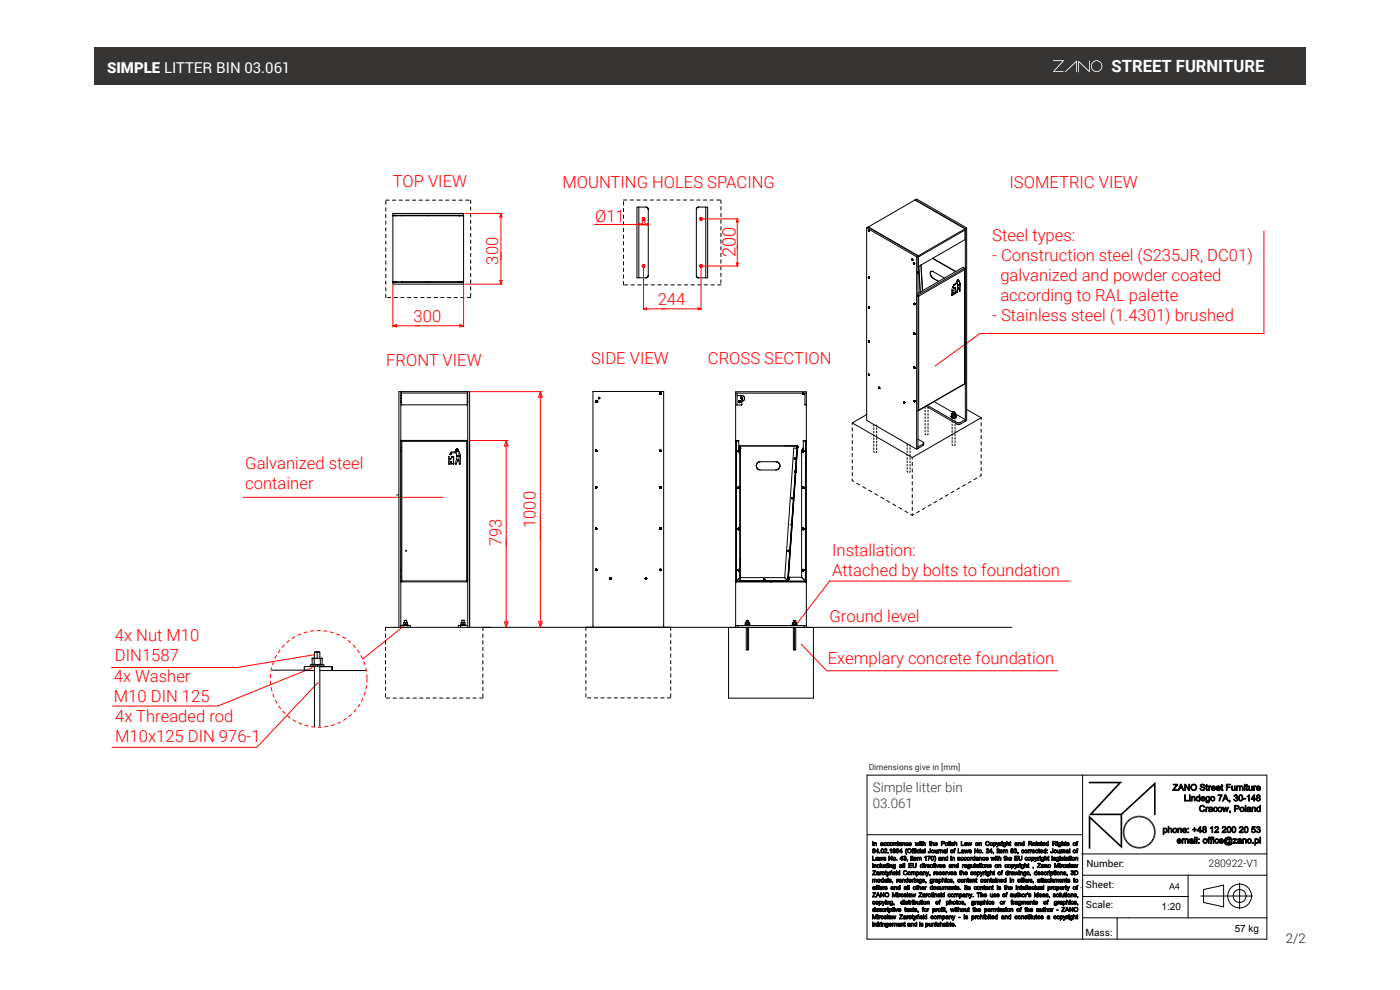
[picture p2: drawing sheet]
<svg xmlns="http://www.w3.org/2000/svg" width="297mm" height="210mm" viewBox="0 0 297 210" stroke-linecap="round" stroke-linejoin="round" font-family="sans-serif">
<defs><g id="words">
<text font-size="3.9" fill="#f00" x="156" y="54.5" transform="rotate(-90 156 54.5)">200</text>
<text font-size="3.6" fill="#fff" x="235.8" y="15.3">STREET FURNITURE</text>
<g font-size="3.5" fill="#f00">
<text x="83.3" y="39.6">TOP VIEW</text>
<text x="119.3" y="39.9">MOUNTING HOLES SPACING</text>
<text x="214.2" y="39.9">ISOMETRIC VIEW</text>
<text x="126.2" y="47.2">Ø11</text>
<text x="210.5" y="51.1">Steel types:</text>
<text x="105.7" y="56.1" transform="rotate(-90 105.7 56.1)">300</text>
<text x="210.5" y="55.3">- Construction steel (S235JR, DC01)</text>
<text x="212.2" y="59.6">galvanized and powder coated</text>
<text x="139.5" y="64.6">244</text>
<text x="212.2" y="63.8">according to RAL palette</text>
<text x="87.7" y="68.3">300</text>
<text x="210.5" y="68">- Stainless steel (1.4301) brushed</text>
<text x="81.9" y="77.7">FRONT VIEW</text>
<text x="125.4" y="77.3">SIDE VIEW</text>
<text x="150.2" y="77.2">CROSS SECTION</text>
<text x="52" y="99.6">Galvanized steel</text>
<text x="52" y="103.8">container</text>
<text x="113.6" y="112" transform="rotate(-90 113.6 112)">1000</text>
<text x="106.4" y="115.9" transform="rotate(-90 106.4 115.9)">793</text>
<text x="176.6" y="118">Installation:</text>
<text x="176.6" y="122.2">Attached by bolts to foundation</text>
<text x="176" y="132">Ground level</text>
<text x="24.4" y="136">4x Nut M10</text>
<text x="24.4" y="140.2">DIN1587</text>
<text x="175.6" y="140.8">Exemplary concrete foundation</text>
<text x="24.2" y="144.8">4x Washer</text>
<text x="24.2" y="149">M10 DIN 125</text>
<text x="24.5" y="153.1">4x Threaded rod</text>
<text x="24.5" y="157.4">M10x125 DIN 976-1</text>
</g>
<text font-size="3.2" fill="#fff" x="22.7" y="15.5">SIMPLE LITTER BIN 03.061</text>
<g font-size="2.8" fill="#363534">
<text x="185.2" y="168">Simple litter bin</text>
<text x="185.2" y="171.3">03.061</text>
</g>
<text font-size="2.8" fill="#1d1d1b" x="272.8" y="200.1">2/2</text>
<text font-size="2.2" x="256.4" y="184">280922-V1</text>
<g font-size="2.1">
<text x="230.5" y="183.9">Number:</text>
<text x="230.4" y="188.4">Sheet:</text>
<text x="230.4" y="192.6">Scale:</text>
<text x="246.4" y="193">1:20</text>
<text x="262" y="197.7">57 kg</text>
<text x="230.2" y="198.6">Mass:</text>
</g>
<text font-size="1.8" fill="#363534" x="184.3" y="163.4">Dimensions give in [mm]</text>
</g></defs>
<!-- layer: Utwrz2D linie ukryte -->
<g fill="none" stroke="#000" stroke-width=".21">
<path d="M183.9 177.1h45.8M183.9 164.4h84.9v34.8h-84.9zM229.7 164.4v34.8M229.4 181.1h39.4M229.7 185.7h39.1M229.7 190.2h22.3M229.7 194.7h39.1M237 194.7v4.5M252 185.7v9M254.8 190.1h10.9M255.3 188.7l4.3-.9v4.6l-4.3-1zM263 187.3v5.5"/>
<circle cx="263" cy="190.1" r="2.52"/>
<circle cx="263" cy="190.1" r="1.37"/>
</g>
<g fill="#000">
<path d="M238.2 176.2l.3 .3h-.3zM238.3 175.8l.2 .4h-.3zM238.2 176.9h.3l.1 .3zM238.4 175.4l.2 .4h-.3zM238.3 177.2h.3l.1 .3zM238.5 175.1l.2 .4-.3-.1zM238.3 177.2l.4 .3-.3 .1zM238.4 177.6l.3-.1 .1 .4zM238.4 177.6l.4 .3h-.3zM238.5 177.9h.3l.2 .3zM238.2 176.2h.3v.3zM238.3 175.8h.3l-.1 .4z"/>
<path d="M238.4 175.4l.3 .1-.1 .3zM238.5 177.9l.5 .3-.3 .1zM238.7 178.3l.3-.1 .2 .3zM238.7 178.3l.5 .2-.3 .1zM238.9 178.6l.3-.1 .2 .2zM238.9 178.6l.5 .1-.3 .1zM239.1 178.8l.3-.1 .3 .3zM239.6 173.7l.1 .4-.3 .2zM239.6 173.7l.3-.2-.2 .6zM239.9 173.5l.1 .4-.3 .2zM239.9 173.5l.4-.2-.3 .6zM239.9 179.5l.4-.2v.4z"/>
<path d="M240.3 173.3v.4l-.3 .2zM240.3 173.3l.3-.1-.3 .5zM240.3 179.3l.3 .2-.3 .2zM240.6 173.2v.3l-.3 .2zM240.6 179.8l.4-.2v.3zM241 173.1v.4h-.4zM241 179.9l.3-.3v.4zM241 179.6h.3l-.3 .3zM241.3 173v.4l-.3 .1zM241.3 180l.4-.3v.3zM241.3 179.6l.4 .1-.4 .3zM241.7 173v.4h-.4z"/>
<path d="M241.7 173h.3l-.3 .4zM241.7 173.4l.3-.4v.4zM241.7 179.7l.3-.1-.3 .4zM242 173l.4 .1-.4 .3zM242 173.4l.4-.3v.4zM242 179.6h.4l-.4 .4zM242.4 173.1l.4 .1-.4 .3zM242.4 173.5l.4-.3-.1 .3zM242.4 179.6l.3-.1-.3 .4zM242.7 179.5l.1 .3-.4 .1zM242.8 173.2l.3 .1-.4 .2zM242.7 179.5l.3-.2-.2 .5z"/>
<path d="M243 179.3l.1 .4-.3 .1zM243 179.3l.3-.1-.2 .5zM243.3 179.2l.1 .3-.3 .2zM243.3 179.2l.3-.2-.2 .5zM243.6 179l.1 .3-.3 .2zM243.6 179l.3-.3-.2 .6zM243.9 174.3l.4-.1 .2 .3zM243.6 174.1l.7 .1-.4 .1zM244.1 174.6l.4-.1 .2 .3zM243.9 174.3l.6 .2-.4 .1zM244.3 174.8h.4l.2 .3zM244.1 174.6l.6 .2h-.4z"/>
<path d="M244.5 175.2l.4-.1 .1 .3zM244.3 174.8l.6 .3-.4 .1zM244.6 177.5l.3 .4h-.4zM244.5 175.2l.5 .2-.4 .1zM244.5 177.9h.4l-.2 .4zM244.6 175.5l.5 .3h-.4zM244.7 175.8l.4 .4h-.3zM244.8 176.5l.3 .4h-.3zM244.8 176.2l.4 .3h-.4zM244.8 176.5h.4l-.1 .4zM244.8 176.9h.3v.3z"/>
<path d="M248.5 187.3h.2l.6 1.4a.28 .28 0 0 1-.4-.1 .28 .28 0 0 1 0-.3 .63 .63 0 0 0-.8 .4zM248.6 187.5l-.2 .6h.4zM249.9 187.3h.1v.9h.2v.2h-.2v.3h-.1v-.3h-.6zM249.9 187.6l-.5 .6h.5z"/>
<circle cx="229.3" cy="188.3" r=".15"/>
</g>
<g fill="#000">
<path d="M238.2 176.5l.4 .4h-.4zM238.2 176.5h.3l.1 .4zM238.2 176.9l.4 .3h-.3zM238.5 175.1l.3 .1-.1 .3zM238.7 174.8l.1 .4-.3-.1zM238.7 174.8h.3l-.2 .4zM238.9 174.5l.1 .3h-.3zM238.9 174.5l.3 .1-.2 .2zM239.1 174.2l.1 .4-.3-.1zM239.1 174.2l.3 .1-.2 .3zM239.1 178.8l.5 .5zM239.1 178.8l.6 .2-.1 .3z"/>
<path d="M239.1 174.2l.5-.5zM239.1 174.2l.5-.5-.2 .6zM239.6 179.3l.4-.1-.1 .3zM239.7 179l.3 .2-.4 .1zM240 179.2l.3 .1-.4 .2zM240.3 179.7l.3-.2v.3zM240.6 179.5l.4 .1-.4 .2zM240.6 173.2l.4-.1-.4 .4zM241 173.1l.3-.1-.3 .5zM241.3 173h.4l-.4 .4zM242.4 179.6v.3l-.4 .1zM242.7 173.5l.4-.2-.1 .4z"/>
<path d="M243.1 173.3l.3 .2-.4 .2zM243 173.7l.4-.2-.1 .4zM243.4 173.5l.3 .2-.4 .2zM243.3 173.9l.4-.2-.1 .4zM243.7 179.3l.6-.5zM243.9 178.7l.4 .1-.6 .5zM243.7 173.7l.6 .5zM243.7 173.7l.6 .5-.7-.1zM244.1 178.5l.4 .1-.2 .2zM244.1 178.5l.2 .3-.4-.1zM244.3 178.2l.4 .1-.2 .3zM244.3 178.2l.2 .4-.4-.1z"/>
<path d="M244.5 177.9l.2 .4-.4-.1zM244.8 176.2h.3l.1 .3zM244.6 177.5l.4 .1-.1 .3zM244.7 177.2h.4l-.1 .4zM244.7 177.2l.3 .4-.4-.1zM244.6 175.5l.4-.1 .1 .4zM244.8 176.9l.3 .3h-.4zM244.7 175.8h.4v.4zM242 179.6v.4h-.3z"/>
<path d="M231 165.8h7.1l-6.3 6.8h6l7.4-6.8v7.1h-.4v-6.3l-6.7 6.2v7.2l-6.8-6.3v6.3h-.3v-7.1l6.7 6.3v-6.3h-6.7l6.3-6.7h-6.3z" fill-rule="evenodd"/>
</g>
<path d="M20 10.1h257v8h-257z" fill="#363534"/>
<g fill="#fff">
<path d="M228.8 12.9l2.2 2.1v-2.1h.1v2.4l-2.2-2.1v2.1h-.1z"/>
<path d="M225.9 15.3l2.6-2.5v2.5h-.1v-2.2l-2.4 2.2z"/>
<path d="M223.4 12.8h2.3l-2.1 2.3h2.1l-.2 .2h-2.1l2.1-2.4h-2.1z"/>
<path d="M231.4 14.1a1.2 1.2 0 0 0 2.4 0 1.2 1.2 0 0 0-2.4 0zM231.5 14a1.1 1.1 0 0 1 2.2 0 1.1 1.1 0 0 1-2.2 0z"/>
<path d="M231.4 14.1a1.2 1.2 0 0 0 2.4 0 1.2 1.2 0 0 0-2.4 0zM231.5 14a1.1 1.1 0 0 1 2.2 0 1.1 1.1 0 0 1-2.2 0z"/>
</g>
<g fill="#000">
<path d="M219.1 183.9h.1v.3z"/>
<path d="M185.1 178.5h.1v.9h-.1zM185.4 178.7l.5 .1 .1 .6h-.2l-.1-.6-.1 .1-.1 .5h-.1z"/>
<path d="M186.9 178.8h.5v.6h-.3a.24 .24 0 0 1-.3-.2 .24 .24 0 0 1 .4-.2v-.2l-.4 .1zM186.9 179.1v.2h.2l.2-.2zM187.6 178.8a.19 .19 0 0 1 .3-.1 .19 .19 0 0 1 .1 .2 .21 .21 0 0 0-.3 .1 .21 .21 0 0 0 .1 .3 .21 .21 0 0 0 .2-.1 .26 .26 0 0 1-.2 .2 .26 .26 0 0 1-.3-.3zM188.3 178.8a.19 .19 0 0 1 .2-.1 .19 .19 0 0 1 .1 .2 .21 .21 0 0 0-.3 .1 .21 .21 0 0 0 .1 .3 .21 .21 0 0 0 .3-.1 .26 .26 0 0 1-.3 .2 .26 .26 0 0 1-.2-.3zM188.8 179.1a.35 .35 0 0 1 .7 0 .35 .35 0 0 1-.7 0zM188.9 179.1a.25 .25 0 0 0 .5 0 .25 .25 0 0 0-.5 0zM189.6 178.7h.3l-.2 .2v.5h-.1zM190 178.8h.4v-.3h.1v.9l-.1-.1a.32 .32 0 0 1-.4-.1 .32 .32 0 0 1 0-.4zM190.1 178.8a.25 .25 0 0 0 0 .5 .25 .25 0 0 0 .4-.2 .25 .25 0 0 0-.3-.3zM190.7 178.8h.5l.1 .6h-.3a.24 .24 0 0 1-.3-.2 .24 .24 0 0 1 .4-.2l-.1-.2-.3 .1zM190.8 179.1l.2 .2 .1-.2zM191.4 178.7l.5 .1 .1 .6h-.2l-.1-.6-.1 .1-.1 .5h-.1zM192.2 178.8a.22 .22 0 0 1 .2-.1 .22 .22 0 0 1 .2 .2 .22 .22 0 0 0-.3 .1 .22 .22 0 0 0 .1 .3 .22 .22 0 0 0 .3-.1 .31 .31 0 0 1-.5 .2 .31 .31 0 0 1-.1-.5zM192.8 178.8a.25 .25 0 0 1 .4-.1 .25 .25 0 0 1 0 .4h-.3a.27 .27 0 0 0 .2 .2 .27 .27 0 0 0 .2-.1 .34 .34 0 0 1-.5 .1 .34 .34 0 0 1 0-.5zM192.9 178.8v.2h.3l-.1-.2z"/>
<path d="M194.1 178.7l.3 .5 .1-.5 .3 .5 .2-.5-.2 .7-.2-.5-.2 .5h-.1zM195.1 178.5a.1 .1 0 0 1 .2 0 .1 .1 0 0 1-.2 0zM195.1 178.7h.2v.7h-.2zM195.4 178.5h.1l.2 .2-.2 .1 .1 .6-.2-.1zM195.8 178.5h.1v.3a.23 .23 0 0 1 .3-.1 .23 .23 0 0 1 .1 .3v.4h-.1l-.1-.6-.2 .1v.5h-.1z"/>
<path d="M197.2 178.5h.1l.1 .2-.1 .1 .1 .6-.2-.1zM197.6 178.5h.1v.3a.23 .23 0 0 1 .2-.1 .23 .23 0 0 1 .2 .3v.4h-.1l-.1-.6-.2 .1v.5h-.1zM198.3 178.8a.25 .25 0 0 1 .4-.1 .25 .25 0 0 1 0 .4h-.4a.27 .27 0 0 0 .3 .2 .27 .27 0 0 0 .2-.1 .34 .34 0 0 1-.5 .1 .34 .34 0 0 1 0-.5zM198.4 178.8l-.1 .2h.4l-.1-.2z"/>
<path d="M199.7 178.5h.5a.34 .34 0 0 1 .1 .5 .34 .34 0 0 1-.5 0v.4h-.1zM199.8 178.6a.24 .24 0 0 0 0 .3 .24 .24 0 0 0 .4 0 .24 .24 0 0 0 0-.3zM200.5 179.1a.35 .35 0 0 1 .7 0 .35 .35 0 0 1-.7 0zM200.6 179.1a.25 .25 0 0 0 .5 0 .25 .25 0 0 0-.5 0zM201.3 178.5h.1v.9h-.1zM201.5 178.5a.1 .1 0 0 1 .2 0 .1 .1 0 0 1-.2 0zM201.5 178.7h.2v.7h-.2zM201.9 178.8h.4v.1h-.4l.4 .2v.2a.2 .2 0 0 1-.3 .1 .2 .2 0 0 1-.1-.2l.1 .1 .2-.1-.4-.2zM202.5 178.5h.1v.3a.23 .23 0 0 1 .3-.1 .23 .23 0 0 1 .1 .3v.4h-.1l-.1-.6-.2 .1v.5h-.1z"/>
<path d="M203.9 178.5h.1v.8h.5v.1h-.6zM204.6 178.8h.5l.1 .6h-.3a.24 .24 0 0 1-.3-.2 .24 .24 0 0 1 .4-.2v-.2l-.4 .1zM204.7 179.1v.2h.2l.1-.2zM205.2 178.7l.3 .5 .2-.5 .2 .5 .3-.5-.2 .7-.3-.5-.1 .5h-.2z"/>
<path d="M206.9 179.1a.35 .35 0 0 1 .7 0 .35 .35 0 0 1-.7 0zM207 179.1a.25 .25 0 0 0 .5 0 .25 .25 0 0 0-.5 0zM207.7 178.7l.5 .1v.6h-.1l-.1-.6-.2 .1v.5h-.1z"/>
<path d="M209.2 178.5a.3 .3 0 0 1 .4-.1 .3 .3 0 0 1 .2 .3 .33 .33 0 0 0-.5 0 .33 .33 0 0 0 0 .5 .33 .33 0 0 0 .5-.1 .39 .39 0 0 1-.4 .3 .39 .39 0 0 1-.3-.5zM210 179.1a.33 .33 0 0 1 .6 0 .33 .33 0 0 1-.6 0zM210.1 179.1a.25 .25 0 0 0 .5 0 .25 .25 0 0 0-.5 0zM210.7 178.7h.5l.1 .3-.1 .4-.3-.1v.3h-.2zM210.9 178.9a.25 .25 0 0 0 0 .4 .25 .25 0 0 0 .4-.1 .25 .25 0 0 0-.2-.4zM211.4 178.7h.1l.2 .5 .3-.5-.4 1-.2-.2 .2-.1zM212.1 178.7h.4l-.3 .2v.5h-.1zM212.5 178.5a.1 .1 0 0 1 .2 0 .1 .1 0 0 1-.2 0zM212.5 178.7h.2v.7h-.2zM212.9 178.8l.4-.1a.73 .73 0 0 1-.1 .9h-.3l-.1-.2 .3 .2 .1-.3a.32 .32 0 0 1-.4-.1 .32 .32 0 0 1 .1-.4zM212.9 179.1a.23 .23 0 0 0 .4 0 .23 .23 0 0 0-.4 0zM213.5 178.5h.2v.3a.23 .23 0 0 1 .2-.1 .23 .23 0 0 1 .2 .3v.4h-.1l-.1-.6-.2 .1v.5h-.2zM214.3 178.5h.1l.1 .2-.1 .1 .1 .6-.2-.1z"/>
<path d="M215.3 178.8h.5l.1 .6h-.3a.24 .24 0 0 1-.3-.2 .24 .24 0 0 1 .4-.2v-.2l-.4 .1zM215.4 179.1l.2 .2 .2-.2zM216 178.7l.5 .1 .1 .6h-.1l-.2-.6-.3 .6zM216.8 178.8h.4v-.3h.1v.9l-.1-.1a.32 .32 0 0 1-.5-.1 .32 .32 0 0 1 .1-.4zM216.9 178.8a.25 .25 0 0 0 0 .5 .25 .25 0 0 0 .4-.2 .25 .25 0 0 0-.3-.3z"/>
<path d="M218.2 178.5a.45 .45 0 0 1 .7 .3 .23 .23 0 0 0-.2 .2 .23 .23 0 0 0 .2 .3l.1 .1-.4-.4h-.3v.4h-.1zM218.3 178.6a.24 .24 0 0 0 .2 .3 .24 .24 0 0 0 .2-.3zM219.2 178.8a.25 .25 0 0 1 .3-.1 .25 .25 0 0 1 .1 .4h-.4a.27 .27 0 0 0 .2 .2 .27 .27 0 0 0 .3-.1 .34 .34 0 0 1-.5 .1 .34 .34 0 0 1 0-.5zM219.2 178.8v.2h.4l-.1-.2zM219.8 178.5h.1v.9h-.1zM220.1 178.8h.5l.1 .6h-.3a.24 .24 0 0 1-.3-.2 .24 .24 0 0 1 .4-.2v-.2l-.4 .1zM220.2 179.1l.2 .2 .1-.2zM220.8 178.5h.2l.1 .2-.1 .1v.6l-.2-.1zM221.2 178.8a.25 .25 0 0 1 .4-.1 .25 .25 0 0 1 0 .4h-.3a.27 .27 0 0 0 .2 .2 .27 .27 0 0 0 .3-.1 .34 .34 0 0 1-.6 .1 .34 .34 0 0 1 0-.5zM221.3 178.8v.2h.3l-.1-.2zM222 178.8h.3v-.3h.1v.9l-.1-.1a.32 .32 0 0 1-.4-.1 .32 .32 0 0 1 .1-.4zM222 178.8a.25 .25 0 0 0 0 .5 .25 .25 0 0 0 .4-.2 .25 .25 0 0 0-.3-.3z"/>
<path d="M223.3 178.5a.45 .45 0 0 1 .8 .3 .23 .23 0 0 0-.3 .2 .23 .23 0 0 0 .3 .3v.1l-.4-.4h-.2v.4h-.2zM223.5 178.6a.24 .24 0 0 0 .1 .3 .24 .24 0 0 0 .3-.3zM224.2 178.5a.1 .1 0 0 1 .2 0 .1 .1 0 0 1-.2 0zM224.3 178.7h.1v.7h-.1zM224.6 178.8l.4-.1a.73 .73 0 0 1-.1 .9h-.3l-.1-.2 .3 .2 .2-.3a.32 .32 0 0 1-.5-.1 .32 .32 0 0 1 .1-.4zM224.6 179.1a.25 .25 0 0 0 .5 0 .25 .25 0 0 0-.5 0zM225.3 178.5h.1v.3a.23 .23 0 0 1 .2-.1 .23 .23 0 0 1 .2 .3v.4h-.1l-.1-.6-.2 .1v.5h-.1zM226 178.5h.1l.1 .2-.1 .1 .1 .6-.2-.1zM226.4 178.8h.4v.1h-.4l.4 .2v.2a.2 .2 0 0 1-.3 .1 .2 .2 0 0 1-.1-.2l.1 .1 .2-.1-.4-.2z"/>
<path d="M227.6 179.1a.35 .35 0 0 1 .7 0 .35 .35 0 0 1-.7 0zM227.7 179.1a.25 .25 0 0 0 .5 0 .25 .25 0 0 0-.5 0zM228.4 178.5h.3l-.2 .1 .2 .1-.2 .1v.6h-.1l-.1-.6z"/>
<path d="M246.8 175.7l.1 .1a.44 .44 0 0 1 .7 .4 .44 .44 0 0 1-.7 .3v.5h-.1zM247 175.8a.33 .33 0 0 0-.1 .5 .33 .33 0 0 0 .5 0v-.4zM247.8 175.3h.2v.5a.37 .37 0 0 1 .5-.1 .37 .37 0 0 1 .1 .5v.4h-.2v-.6a.23 .23 0 0 0-.2-.2 .23 .23 0 0 0-.2 .3v.5h-.2zM248.8 176.2a.5 .5 0 0 1 1 0 .5 .5 0 0 1-1 0zM249.1 175.8a.37 .37 0 0 0-.1 .6 .37 .37 0 0 0 .6-.1 .37 .37 0 0 0-.3-.5zM249.9 175.7l.1 .1a.34 .34 0 0 1 .5-.2 .34 .34 0 0 1 .2 .4v.6h-.2v-.6a.27 .27 0 0 0-.4-.2 .27 .27 0 0 0 0 .4v.4h-.2zM251 175.8a.45 .45 0 0 1 .5-.1 .45 .45 0 0 1 .3 .5h-.8a.37 .37 0 0 0 .3 .3 .37 .37 0 0 0 .4-.2h.1a.49 .49 0 0 1-.8 .3 .49 .49 0 0 1 0-.8zM251.1 175.9l-.1 .1a.28 .28 0 0 0 .3 .1 .28 .28 0 0 0 .2-.2zM252 175.8a.1 .1 0 0 1 .2 0 .1 .1 0 0 1-.2 0zM252 176.6a.1 .1 0 0 1 .2 0 .1 .1 0 0 1-.2 0zM253.3 175.5h.2a.26 .26 0 0 0 0 .4 .26 .26 0 0 0 .4 0v.2a.26 .26 0 0 0-.4 0 .26 .26 0 0 0 0 .3h-.2a.26 .26 0 0 0 0-.3 .26 .26 0 0 0-.3 0v-.2a.26 .26 0 0 0 .3 0 .26 .26 0 0 0 0-.4zM254.6 175.3h.1v.9h.2v.1h-.2v.3h-.1v-.3h-.6zM254.6 175.6l-.4 .6h.4zM255.2 175.4a.37 .37 0 0 1 .6-.1 .37 .37 0 0 1-.1 .6 .39 .39 0 0 1 .1 .6 .39 .39 0 0 1-.6 0 .39 .39 0 0 1 .1-.6l-.2-.2zM255.3 175.6a.22 .22 0 0 0 .4 0 .22 .22 0 0 0-.4 0zM255.3 176.3a.27 .27 0 0 0 .5 0 .27 .27 0 0 0-.5 0zM256.8 175.6l.5-.3v1.3h-.2v-1l-.3 .2zM257.8 175.4a.46 .46 0 0 1 .7 .2 .46 .46 0 0 1-.4 .6l-.2 .3h.6v.1h-.8l.1-.3a.65 .65 0 0 0 .5-.8l-.6 .2zM259.4 175.4a.46 .46 0 0 1 .7 .2 .46 .46 0 0 1-.4 .6l-.3 .3h.7v.1h-.9l.1-.3a.65 .65 0 0 0 .5-.8l-.6 .2zM260.4 175.4a.5 .5 0 0 1 .7 .1 .5 .5 0 0 1 .1 .6 .47 .47 0 0 1-.6 .6 .47 .47 0 0 1-.3-.7zM260.6 175.5l-.1 .5a.34 .34 0 0 0 0 .4 .34 .34 0 0 0 .5 0 .34 .34 0 0 0 0-.4l-.1-.5zM261.5 175.4a.54 .54 0 0 1 .7 .1 .54 .54 0 0 1 0 .7 .46 .46 0 0 1-.6 .5 .46 .46 0 0 1-.3-.7zM261.6 175.5l-.1 .5a.34 .34 0 0 0 0 .4 .34 .34 0 0 0 .5 0 .34 .34 0 0 0 0-.4v-.5zM263 175.4a.46 .46 0 0 1 .7 .2 .46 .46 0 0 1-.4 .6l-.2 .3h.6v.1h-.8l.1-.3a.65 .65 0 0 0 .5-.8l-.6 .2zM264.1 175.4a.5 .5 0 0 1 .6 .1 .5 .5 0 0 1 .1 .6 .47 .47 0 0 1-.5 .6 .47 .47 0 0 1-.4-.7zM264.2 175.5l-.1 .5a.34 .34 0 0 0 0 .4 .34 .34 0 0 0 .5 0 .34 .34 0 0 0 0-.4v-.5zM265.6 175.3h.7v.2h-.5l-.1 .3a.44 .44 0 0 1 .6 .2 .44 .44 0 0 1-.3 .6 .44 .44 0 0 1-.5-.3h.1a.32 .32 0 0 0 .4 .2 .32 .32 0 0 0 .2-.4 .32 .32 0 0 0-.4-.2l-.3 .1zM266.7 175.4a.35 .35 0 0 1 .5 0 .35 .35 0 0 1-.1 .5 .4 .4 0 0 1 .1 .7 .4 .4 0 0 1-.6-.3 .31 .31 0 0 0 .4 .2 .31 .31 0 0 0 .2-.4l-.3-.1v-.1a.22 .22 0 0 0 .3-.2 .22 .22 0 0 0-.3-.3 .22 .22 0 0 0-.2 .3l-.2-.1z"/>
<path d="M248.9 166.3h.9l-.8 1.2h.9v.2h-1.1l.8-1.2h-.7zM250.4 166.3h.2l.6 1.4a.29 .29 0 0 1-.4-.1 .29 .29 0 0 1 0-.3 .62 .62 0 0 0-.8 .4zM250.5 166.5l-.2 .6h.1a.24 .24 0 0 0 .3-.1 .24 .24 0 0 0-.1-.3zM251.3 166.3h.2l.7 1.1v-1.1h.2v1.4h-.2l-.7-1.1v1.1h-.2zM252.6 167a.67 .67 0 0 1 1.3 0 .67 .67 0 0 1-1.3 0zM252.8 167a.5 .5 0 0 0 1 0 .5 .5 0 0 0-1 0zM254.7 166.5a.53 .53 0 0 1 .9 .2h-.1a.33 .33 0 0 0-.4-.2 .33 .33 0 0 0-.2 .3 .54 .54 0 0 1 .7 .7 .49 .49 0 0 1-.6 .2 .49 .49 0 0 1-.3-.5l.3 .3h.4a.3 .3 0 0 0 0-.4 .3 .3 0 0 0-.4-.1 .35 .35 0 0 1-.3-.2 .35 .35 0 0 1 0-.3zM255.9 166.5l.2-.1v.3h.1l-.1 .1v.7l.1 .2-.3-.1v-.8h-.1zM256.4 166.7l.1 .2a.16 .16 0 0 1 .2-.2 .16 .16 0 0 1 .1 .2h-.2v.8h-.2zM257.1 166.8a.45 .45 0 0 1 .5-.1 .45 .45 0 0 1 .2 .5h-.7a.37 .37 0 0 0 .3 .4 .37 .37 0 0 0 .4-.2 .49 .49 0 0 1-.7 .2 .49 .49 0 0 1 0-.8zM257.2 166.9l-.1 .1a.28 .28 0 0 0 .3 .2 .28 .28 0 0 0 .2-.2zM258.1 166.8a.45 .45 0 0 1 .6-.1 .45 .45 0 0 1 .2 .5h-.7a.37 .37 0 0 0 .2 .4 .37 .37 0 0 0 .4-.2h.1a.49 .49 0 0 1-.8 .2 .49 .49 0 0 1 0-.8zM258.2 166.9v.1a.28 .28 0 0 0 .2 .2 .28 .28 0 0 0 .3-.2zM259.1 166.5l.2-.1v.3h.1l-.1 .1v.7l.2 .2-.4-.1v-.8h-.1zM260.2 166.3h.9v.2h-.8v.4h.7v.2h-.7v.6h-.1zM261.3 166.7h.1v.6a.24 .24 0 0 0 .3 .3 .24 .24 0 0 0 .2-.4v-.5h.2v1l-.2-.2a.34 .34 0 0 1-.4 .2 .34 .34 0 0 1-.2-.4zM262.3 166.7l.2 .2a.16 .16 0 0 1 .1-.2 .16 .16 0 0 1 .2 .2h-.3v.8h-.2zM262.9 166.7l.2 .1a.34 .34 0 0 1 .4-.1 .34 .34 0 0 1 .2 .4v.6h-.2v-.6a.27 .27 0 0 0-.3-.3 .27 .27 0 0 0-.1 .5v.4h-.2zM263.9 166.4a.11 .11 0 0 1 .2 0 .11 .11 0 0 1-.2 0zM264 166.7h.1v1h-.1zM264.4 166.5l.2-.1v.3h.1l-.1 .1v.7l.2 .2-.4-.1v-.8h-.1zM264.9 166.7h.2v.6a.24 .24 0 0 0 .2 .3 .24 .24 0 0 0 .2-.4v-.5h.2v1l-.2-.2a.34 .34 0 0 1-.4 .2 .34 .34 0 0 1-.2-.4zM265.9 166.7l.2 .2a.16 .16 0 0 1 .2-.2 .16 .16 0 0 1 .1 .2h-.2l-.1 .8h-.2zM266.6 166.8a.45 .45 0 0 1 .6-.1 .45 .45 0 0 1 .2 .5h-.7a.37 .37 0 0 0 .3 .4 .37 .37 0 0 0 .4-.2 .49 .49 0 0 1-.7 .2 .49 .49 0 0 1-.1-.8zM266.8 166.9l-.1 .1a.28 .28 0 0 0 .3 .2 .28 .28 0 0 0 .2-.2z"/>
<path d="M249.8 178a.45 .45 0 0 1 .6 0 .45 .45 0 0 1 .2 .5h-.7a.37 .37 0 0 0 .3 .3 .37 .37 0 0 0 .3-.2h.1a.49 .49 0 0 1-.8 .2 .49 .49 0 0 1 0-.8zM250 178.1l-.1 .2a.28 .28 0 0 0 .3 .1 .28 .28 0 0 0 .2-.2zM250.8 177.9l.1 .2a.32 .32 0 0 1 .6 0l.2-.2a.55 .55 0 0 1 .5 .4 .55 .55 0 0 1-.2 .6l-.1-.7a.21 .21 0 0 0-.2-.2 .21 .21 0 0 0-.2 .3v.6h-.1v-.6a.22 .22 0 0 0-.3-.2 .22 .22 0 0 0-.1 .3v.5h-.2zM252.4 178l.3-.1 .4 .1 .1 .9-.2-.1a.34 .34 0 0 1-.6 .1 .34 .34 0 0 1 .1-.5l.3-.1a.18 .18 0 0 0 .2-.2 .18 .18 0 0 0-.3 0l-.4 .1zM252.5 178.5a.23 .23 0 0 0 .3 .3 .23 .23 0 0 0 .1-.4zM253.4 177.7a.11 .11 0 0 1 .2 0 .11 .11 0 0 1-.2 0zM253.4 177.9h.2v1h-.2zM253.8 177.6h.2v1.3h-.2zM254.2 178a.1 .1 0 0 1 .2 0 .1 .1 0 0 1-.2 0zM254.2 178.8a.1 .1 0 0 1 .2 0 .1 .1 0 0 1-.2 0zM255.2 178.4a.5 .5 0 0 1 1 0 .5 .5 0 0 1-1 0zM255.5 178.1a.36 .36 0 0 0 0 .6 .36 .36 0 0 0 .5-.1 .36 .36 0 0 0-.2-.5zM256.4 177.6h.4l-.3 .2 .2 .1v.2h-.2v.8h-.2v-.8h-.1zM256.9 177.6h.4l-.3 .2 .2 .3h-.2v.8h-.1v-.8h-.2zM257.3 177.7a.11 .11 0 0 1 .2 0 .11 .11 0 0 1-.2 0zM257.4 177.9h.1v1h-.1zM257.8 178a.34 .34 0 0 1 .4-.1 .34 .34 0 0 1 .3 .3 .32 .32 0 0 0-.5-.1 .32 .32 0 0 0-.1 .5 .32 .32 0 0 0 .5 0h.1a.38 .38 0 0 1-.4 .4 .38 .38 0 0 1-.4-.5zM258.8 178a.45 .45 0 0 1 .5 0 .45 .45 0 0 1 .2 .5h-.7a.37 .37 0 0 0 .3 .3 .37 .37 0 0 0 .4-.2 .49 .49 0 0 1-.7 .2 .49 .49 0 0 1 0-.8zM258.9 178.1l-.1 .2a.28 .28 0 0 0 .3 .1 .28 .28 0 0 0 .2-.2zM260 177.7a.73 .73 0 0 1 1.2 .1 .73 .73 0 0 1-.4 1.1l-.1-.2a.41 .41 0 0 1-.7 0 .41 .41 0 0 1 .2-.6l.2-.2 .4 .2 .2-.2-.2 .8a.54 .54 0 0 0 .5-.7 .54 .54 0 0 0-.8-.3 .79 .79 0 0 0-.5 1.2 .79 .79 0 0 0 1.3 0h.1a.92 .92 0 0 1-1.3 .2 .92 .92 0 0 1-.1-1.4zM260.4 178.1l-.1 .1a.31 .31 0 0 0 0 .4 .31 .31 0 0 0 .4 .1 .31 .31 0 0 0 0-.5l-.1-.1zM261.6 177.9h.8l-.6 .9h.6v.1h-.8l.6-.9-.6 .1zM262.6 178h.7l.1 .9-.2-.1a.34 .34 0 0 1-.6 .1 .34 .34 0 0 1 .2-.5l.2-.1a.18 .18 0 0 0 .2-.2 .18 .18 0 0 0-.3 0l-.4 .1zM262.7 178.6a.23 .23 0 0 0 .3 .2 .23 .23 0 0 0 .2-.4zM263.6 177.9l.2 .2a.34 .34 0 0 1 .4-.2 .34 .34 0 0 1 .2 .4v.6h-.2v-.6a.27 .27 0 0 0-.3-.3 .27 .27 0 0 0-.1 .5v.4h-.2zM264.6 178.4a.5 .5 0 0 1 1 0 .5 .5 0 0 1-1 0zM264.8 178.1a.36 .36 0 0 0 0 .6 .36 .36 0 0 0 .6-.1 .36 .36 0 0 0-.3-.5zM265.7 178.8a.1 .1 0 0 1 .2 0 .1 .1 0 0 1-.2 0zM266.2 177.9l.2 .2a.44 .44 0 0 1 .6 .3 .44 .44 0 0 1-.6 .4v.5h-.2zM266.4 178.1a.35 .35 0 0 0 0 .6 .35 .35 0 0 0 .5 0 .35 .35 0 0 0-.1-.6zM267.3 177.6h.1v1.3h-.1z"/>
<path d="M251.3 168.6h.2v1.2h.6v.1h-.8zM252.3 168.7a.11 .11 0 0 1 .2 0 .11 .11 0 0 1-.2 0zM252.3 168.9h.2v1h-.2zM252.7 168.9l.2 .2a.34 .34 0 0 1 .4-.2 .34 .34 0 0 1 .2 .4v.6h-.1v-.6a.27 .27 0 0 0-.4-.2 .27 .27 0 0 0-.1 .4v.4h-.2zM253.8 169.1l.3-.2 .3 .2v-.5h.2v1.3l-.2-.1a.46 .46 0 0 1-.6-.1 .46 .46 0 0 1 0-.6zM254 169.1a.36 .36 0 0 0-.1 .6 .36 .36 0 0 0 .6-.1 .36 .36 0 0 0-.2-.5zM254.9 169.1a.45 .45 0 0 1 .5-.1 .45 .45 0 0 1 .3 .5h-.8a.37 .37 0 0 0 .3 .3 .37 .37 0 0 0 .4-.2 .49 .49 0 0 1-.7 .2 .49 .49 0 0 1 0-.7zM255 169.1l-.1 .2a.28 .28 0 0 0 .3 .1 .28 .28 0 0 0 .2-.2zM255.9 169.1l.3-.2 .3 .2v-.2a1.08 1.08 0 0 1-.1 1.4l-.5-.1-.1-.2h.2a.26 .26 0 0 0 .3 .1 .26 .26 0 0 0 .2-.3 .46 .46 0 0 1-.7-.1 .46 .46 0 0 1 .1-.6zM256 169.1a.35 .35 0 0 0 0 .6 .35 .35 0 0 0 .5-.1 .35 .35 0 0 0-.1-.5zM256.8 169.4a.5 .5 0 0 1 1 0 .5 .5 0 0 1-1 0zM257.1 169.1a.37 .37 0 0 0 0 .6 .37 .37 0 0 0 .5-.1 .37 .37 0 0 0-.3-.5zM258.4 168.6h.9l-.5 1.3h-.2v-.3l.5-.8h-.7zM259.9 168.6h.2l.5 1.3a.29 .29 0 0 1-.3-.1 .29 .29 0 0 1 0-.3 .62 .62 0 0 0-.8 .4zM260 168.7l-.3 .7h.2a.24 .24 0 0 0 .3-.2 .24 .24 0 0 0-.2-.3zM260.8 169.7h.2l-.2 .5zM261.9 168.7a.35 .35 0 0 1 .5 0 .35 .35 0 0 1 0 .5 .4 .4 0 0 1 0 .7 .4 .4 0 0 1-.6-.3 .31 .31 0 0 0 .4 .2 .31 .31 0 0 0 .2-.4l-.3-.1v-.2a.22 .22 0 0 0 .3-.1 .22 .22 0 0 0-.2-.3 .22 .22 0 0 0-.3 .2h-.1zM263 168.7a.54 .54 0 0 1 .6 .1 .54 .54 0 0 1 0 .7 .46 .46 0 0 1-.5 .4 .46 .46 0 0 1-.3-.6zM263.1 168.8l-.1 .5a.34 .34 0 0 0 0 .4 .34 .34 0 0 0 .4 0 .34 .34 0 0 0 .1-.4l-.1-.5zM263.8 169.4h.5v.1h-.5zM264.6 168.9l.5-.3v1.3h-.2v-1l-.3 .2zM266 168.6h.2v.8h.1v.2h-.1v.3h-.2v-.3h-.6zM266 168.9l-.4 .5h.4zM266.6 168.7a.37 .37 0 0 1 .6-.1 .37 .37 0 0 1-.1 .6 .39 .39 0 0 1 .2 .6 .39 .39 0 0 1-.6 0 .39 .39 0 0 1 .1-.6l-.2-.2zM266.7 168.9a.25 .25 0 0 0 .5 0 .25 .25 0 0 0-.5 0zM266.7 169.5a.27 .27 0 0 0 .5 0 .27 .27 0 0 0-.5 0z"/>
<path d="M254.6 171a.49 .49 0 0 1 .5-.2 .49 .49 0 0 1 .4 .4 .49 .49 0 0 0-.7-.1 .49 .49 0 0 0 0 .8 .49 .49 0 0 0 .7-.2 .55 .55 0 0 1-.6 .5 .55 .55 0 0 1-.5-.6zM255.8 171.2l.2 .1a.16 .16 0 0 1 .1-.1 .16 .16 0 0 1 .2 .2h-.3v.8h-.2zM256.5 171.3l.3-.1 .4 .1 .1 .9-.2-.1a.34 .34 0 0 1-.6 .1 .34 .34 0 0 1 .1-.6h.3a.18 .18 0 0 0 .2-.3 .2 .2 0 0 0-.4 0l-.3 .2zM256.6 171.8a.23 .23 0 0 0 .3 .3 .23 .23 0 0 0 .1-.4zM257.6 171.3l.5-.1 .1 .3a.32 .32 0 0 0-.5-.1 .32 .32 0 0 0-.1 .4 .32 .32 0 0 0 .5 .1l.1-.1a.38 .38 0 0 1-.4 .4 .38 .38 0 0 1-.4-.4zM258.4 171.7a.48 .48 0 0 1 .9 0 .48 .48 0 0 1-.9 0zM258.6 171.4a.36 .36 0 0 0 0 .6 .36 .36 0 0 0 .6-.2 .36 .36 0 0 0-.3-.5zM259.3 171.2h.2l.2 .8 .2-.8h.2l.2 .7 .2-.7h.2l-.4 1h-.1l-.2-.8-.2 .8h-.2zM260.8 172h.2l-.1 .4zM261.9 170.8h.1a.54 .54 0 0 1 .6 0 .54 .54 0 0 1 .2 .6l-.3 .2a.37 .37 0 0 0-.5 .1 .37 .37 0 0 0 .1 .5h-.2zM262.1 171v.1a.32 .32 0 0 0 .3 .5 .32 .32 0 0 0 .2-.6zM263 171.7a.5 .5 0 0 1 1 0 .5 .5 0 0 1-1 0zM263.3 171.4a.36 .36 0 0 0 0 .6 .36 .36 0 0 0 .5-.2 .36 .36 0 0 0-.2-.5zM264.1 170.8h.2v1.4h-.2zM264.6 171.3l.3-.1 .4 .1 .1 .9-.2-.1a.34 .34 0 0 1-.6 .1 .34 .34 0 0 1 .1-.6h.3a.18 .18 0 0 0 .2-.3 .2 .2 0 0 0-.4 0l-.3 .2zM264.7 171.8a.23 .23 0 0 0 .3 .3 .23 .23 0 0 0 .1-.4zM265.6 171.2l.1 .1a.34 .34 0 0 1 .5-.1 .34 .34 0 0 1 .2 .4v.6h-.2v-.6a.27 .27 0 0 0-.4-.3 .27 .27 0 0 0 0 .5v.4h-.2zM266.7 171.3l.3-.1 .2 .1v-.5h.2v1.4l-.1-.1a.46 .46 0 0 1-.7-.1 .46 .46 0 0 1 .1-.7zM266.8 171.4a.36 .36 0 0 0 0 .6 .36 .36 0 0 0 .5-.1 .36 .36 0 0 0-.2-.5z"/>
<path d="M185.1 184.7h.7l-.6 .8h.6v.1h-.7l.6-.8h-.6zM186 185h.5v.6h-.2a.24 .24 0 0 1-.4-.2 .24 .24 0 0 1 .4-.2v-.2l-.4 .1zM186 185.4l.2 .1 .2-.2zM186.7 184.9h.3l-.2 .2v.5h-.1zM187 185.3a.35 .35 0 0 1 .7 0 .35 .35 0 0 1-.7 0zM187.2 185.3a.24 .24 0 0 0 .4 0 .24 .24 0 0 0-.4 0zM187.8 184.8l.1-.1 .1 .2-.1 .1 .1 .6-.2-.1zM188.1 184.9h.1l.2 .6 .3-.6-.4 1-.2-.2 .2-.1zM188.8 184.9l.5 .1v.6h-.1l-.1-.6-.1 .1-.1 .5h-.1zM189.1 184.7h.2l-.3 .1zM189.5 185h.4l.1 .1h-.4l.4 .2v.3a.2 .2 0 0 1-.3 .1 .2 .2 0 0 1-.1-.3l.1 .1 .2-.1-.4-.2zM190.2 184.7h.1v.5l.4-.3-.3 .3 .3 .4-.3-.3-.2 .3zM190.8 184.7a.07 .07 0 0 1 .1 0 .07 .07 0 0 1-.1 0zM190.8 184.9h.1v.7h-.1z"/>
<path d="M185.1 186.5l.5 .1 .1-.1a.38 .38 0 0 1 .3 .3 .38 .38 0 0 1-.1 .4l-.1-.6-.2 .1v.5h-.1l-.1-.6-.2 .1v.5h-.1zM186.1 186.8a.35 .35 0 0 1 .7 0 .35 .35 0 0 1-.7 0zM186.2 186.8a.25 .25 0 0 0 .5 0 .25 .25 0 0 0-.5 0zM186.9 186.6h.4v-.4h.1v1l-.1-.1a.32 .32 0 0 1-.4-.1 .32 .32 0 0 1 0-.4zM187 186.6a.25 .25 0 0 0 0 .4 .25 .25 0 0 0 .4-.1 .25 .25 0 0 0-.3-.3zM187.6 186.6a.25 .25 0 0 1 .4-.1 .25 .25 0 0 1 .1 .3h-.4a.27 .27 0 0 0 .2 .3 .27 .27 0 0 0 .3-.1 .34 .34 0 0 1-.5 .1 .34 .34 0 0 1-.1-.5zM187.7 186.6v.2h.4l-.2-.2zM188.3 186.2h.1v1h-.1zM188.6 186.5h.4l.1 .2h-.4l.4 .1-.1 .3a.22 .22 0 0 1-.2 .1 .22 .22 0 0 1-.2-.3l.2 .2 .2-.1-.4-.2zM189.3 187h.1l-.1 .3z"/>
<path d="M185.1 189.3h.7l-.6 .9h.6v.1h-.7l.6-.8h-.6zM186.2 189.3h.1l.4 1a.41 .41 0 0 0-.4-.3 .41 .41 0 0 0-.4 .3zM186.3 189.4l-.1 .5a.21 .21 0 0 0 .2-.2 .21 .21 0 0 0-.1-.2zM186.8 189.3l.6 .8v-.8h.1v1l-.6-.7v.7h-.1zM187.7 189.8a.46 .46 0 0 1 .9 0 .46 .46 0 0 1-.9 0zM187.8 189.8a.35 .35 0 0 0 .7 0 .35 .35 0 0 0-.7 0z"/>
<path d="M185.2 180.1h.3l.2 .2a.37 .37 0 0 1 0 .5 .37 .37 0 0 1-.6 0zM185.3 180.1a.36 .36 0 0 0-.2 .5 .36 .36 0 0 0 .4 .2 .37 .37 0 0 0 .2-.4 .37 .37 0 0 0-.4-.3zM186.2 180l.1 .6h.1l-.1 .3-.1-.2h-.4zM186.2 180.2l-.3 .4h.3zM186.6 180.9a.07 .07 0 0 1 .1 0 .07 .07 0 0 1-.1 0zM187 180.1l.3-.1 .2 .3a.37 .37 0 0 1 0 .5 .37 .37 0 0 1-.6 0zM187.1 180.1a.36 .36 0 0 0-.2 .5 .36 .36 0 0 0 .4 .2 .37 .37 0 0 0 .1-.4 .37 .37 0 0 0-.3-.3zM187.7 180.1a.34 .34 0 0 1 .5 .2 .34 .34 0 0 1-.4 .4l-.1 .1h.5v.1h-.6l.1-.2a.39 .39 0 0 0 .3-.6l-.4 .2zM188.4 180.9a.07 .07 0 0 1 .1 0 .07 .07 0 0 1-.1 0zM188.8 180.3l.3-.3v.9h-.1v-.7l-.2 .2zM189.5 180.1a.39 .39 0 0 1 .5 .4 .39 .39 0 0 1-.6 .3h.4l.1-.3a.29 .29 0 0 1-.5 0 .29 .29 0 0 1 .1-.4zM189.5 180.3a.2 .2 0 0 0 .4 0 .2 .2 0 0 0-.4 0zM190.2 180.1a.39 .39 0 0 1 .5 .4 .39 .39 0 0 1-.6 .3h.4l.1-.3a.29 .29 0 0 1-.4 0 .29 .29 0 0 1 0-.4zM190.2 180.3a.2 .2 0 0 0 .4 0 .2 .2 0 0 0-.4 0zM191.2 180l.1 .6h.1l-.1 .3-.1-.2h-.4zM191.2 180.2l-.3 .4h.3z"/>
<path d="M185.1 181.6h.1v.8h.5v.1h-.6zM185.8 181.9h.5l.1 .6h-.3a.24 .24 0 0 1-.3-.2 .24 .24 0 0 1 .3-.2l.1-.2-.4 .1zM185.9 182.3l.2 .1 .1-.2zM186.4 181.8l.3 .6 .1-.6 .3 .5 .3-.5-.3 .7-.2-.5-.1 .5h-.2zM187.5 181.9h.4v.1h-.4l.4 .2v.3a.2 .2 0 0 1-.3 .1 .2 .2 0 0 1-.1-.3l.2 .1 .1-.1-.3-.2z"/>
<path d="M185.1 183.2a.07 .07 0 0 1 .1 0 .07 .07 0 0 1-.1 0zM185.1 183.4h.1v.6h-.1zM185.4 183.4h.5v.6h-.1l-.1-.5h-.2v.5h-.1zM186.1 183.4a.2 .2 0 0 1 .3-.1 .2 .2 0 0 1 .1 .3 .21 .21 0 0 0-.3 0 .21 .21 0 0 0 .1 .3 .21 .21 0 0 0 .3-.1 .26 .26 0 0 1-.3 .3 .26 .26 0 0 1-.2-.3zM186.7 183.1h.2v.9h-.2zM187 183.4h.1l.1 .6 .2-.1v-.5h.2v.6h-.5zM187.8 183.4l.4 .1v-.4h.1v.9h-.1a.32 .32 0 0 1-.5-.1 .32 .32 0 0 1 .1-.5zM187.9 183.5a.25 .25 0 0 0 0 .4 .25 .25 0 0 0 .4-.2 .25 .25 0 0 0-.4-.2zM188.4 183.2a.1 .1 0 0 1 .2 0 .1 .1 0 0 1-.2 0zM188.5 183.4h.1v.6h-.1zM188.7 183.4h.5l.1 .6h-.1l-.2-.5h-.1v.5h-.2zM189.5 183.4h.4a.74 .74 0 0 1-.1 .9h-.3l-.1-.2 .3 .1 .2-.2a.32 .32 0 0 1-.5-.1 .32 .32 0 0 1 .1-.5zM189.5 183.7a.25 .25 0 0 0 .5 0 .25 .25 0 0 0-.5 0z"/>
<path d="M185.1 188.4a.35 .35 0 0 1 .7 0 .35 .35 0 0 1-.7 0zM185.2 188.4a.25 .25 0 0 0 .5 0 .25 .25 0 0 0-.5 0zM185.9 187.8h.3l-.2 .2h.1l-.1 .1v.6h-.1l-.1-.6zM186.3 187.8h.2l-.2 .2h.2l-.2 .1v.6h-.1l-.1-.6zM186.6 188.1a.25 .25 0 0 1 .4-.1 .25 .25 0 0 1 0 .4h-.4a.27 .27 0 0 0 .3 .2 .27 .27 0 0 0 .2-.1 .34 .34 0 0 1-.5 .2 .34 .34 0 0 1 0-.6zM186.7 188.2l-.1 .1h.4l-.1-.2zM187.3 188l.3 .1-.2 .1v.5h-.1zM187.7 188.1h.4l.1 .1h-.4l.4 .2v.3a.2 .2 0 0 1-.3 .1 .2 .2 0 0 1-.1-.3l.1 .1h.2l-.4-.3z"/>
<path d="M185.1 194h.2l.2 .8 .3-.8h.2v.9h-.1v-.7l-.4 .7-.3-.7v.7h-.1zM186.1 194.1a.1 .1 0 0 1 .2 0 .1 .1 0 0 1-.2 0zM186.2 194.3h.1v.6h-.1zM186.4 194.3h.4l-.2 .1v.5h-.2zM186.8 194.6a.35 .35 0 0 1 .7 0 .35 .35 0 0 1-.7 0zM186.9 194.6a.25 .25 0 0 0 .5 0 .25 .25 0 0 0-.5 0zM187.6 194.3h.4l.1 .1h-.4l.4 .2-.1 .3a.2 .2 0 0 1-.2 .1 .2 .2 0 0 1-.1-.3l.1 .2 .2-.1-.4-.2zM188.2 194l.2 .3v.6h-.2v-.3h-.1zM188.6 194.3l.4 .1 .1 .5h-.3a.24 .24 0 0 1-.3-.2 .24 .24 0 0 1 .4-.2l-.1-.2-.3 .2zM188.6 194.7l.2 .1 .2-.2zM189.2 194.3l.2 .5 .2-.5 .2 .5 .3-.5-.2 .6-.3-.5-.1 .5h-.1z"/>
<path d="M185.1 195.6a.07 .07 0 0 1 .1 0 .07 .07 0 0 1-.1 0zM185.1 195.8h.1v.7h-.1zM185.4 195.8l.5 .1v.6h-.1l-.1-.6-.3 .6zM186.1 195.6h.3l-.2 .1 .2 .1-.2 .1v.6h-.1l-.1-.6zM186.5 195.8h.3l-.2 .2v.5h-.1zM186.9 195.6a.07 .07 0 0 1 .1 0 .07 .07 0 0 1-.1 0zM186.9 195.8h.1v.7h-.1zM187.2 195.8l.5 .1v.6h-.1l-.1-.6-.2 .1v.5h-.1zM187.9 195.9l.4-.1a.73 .73 0 0 1-.1 .9h-.3l-.1-.2 .4 .2 .1-.3a.32 .32 0 0 1-.4-.1 .32 .32 0 0 1 0-.4zM187.9 196.2a.25 .25 0 0 0 .5 0 .25 .25 0 0 0-.5 0zM188.6 195.9a.25 .25 0 0 1 .4-.1 .25 .25 0 0 1 .1 .4h-.4a.27 .27 0 0 0 .2 .2 .27 .27 0 0 0 .3-.1 .34 .34 0 0 1-.5 .1 .34 .34 0 0 1-.1-.5zM188.7 195.9v.2h.4l-.2-.2zM189.3 195.8l.5 .1 .2-.1a.38 .38 0 0 1 .3 .3 .38 .38 0 0 1-.2 .4l-.1-.6-.2 .1v.5h-.1l-.1-.6-.2 .1v.5h-.1zM190.4 195.9a.25 .25 0 0 1 .4-.1 .25 .25 0 0 1 0 .4h-.3a.27 .27 0 0 0 .2 .2 .27 .27 0 0 0 .3-.1 .34 .34 0 0 1-.6 .1 .34 .34 0 0 1 0-.5zM190.5 195.9v.2h.4l-.2-.2zM191.1 195.8l.5 .1v.6h-.1l-.1-.6-.1 .1-.1 .5h-.1zM191.8 195.6h.2l.1 .2-.1 .1v.6l-.2-.1zM192.6 195.9h.5v.6h-.2a.24 .24 0 0 1-.4-.2 .24 .24 0 0 1 .4-.2v-.2l-.4 .1zM192.7 196.2l.2 .2 .1-.2zM193.3 195.8l.5 .1v.6h-.1l-.1-.6-.2 .1v.5h-.1zM194 195.9h.4v-.3h.1v.9l-.1-.1a.32 .32 0 0 1-.4-.1 .32 .32 0 0 1 0-.4zM194.1 195.9a.25 .25 0 0 0 0 .5 .25 .25 0 0 0 .4-.2 .25 .25 0 0 0-.3-.3zM195 195.6a.1 .1 0 0 1 .2 0 .1 .1 0 0 1-.2 0zM195.1 195.8h.1v.7h-.1zM195.4 195.9h.4v.1h-.4l.4 .2v.2a.2 .2 0 0 1-.3 .1 .2 .2 0 0 1-.1-.2l.1 .1 .2-.1-.4-.2zM196.3 195.8h.5l.1 .3-.1 .4-.3-.1v.3h-.2zM196.5 196a.25 .25 0 0 0 0 .3 .25 .25 0 0 0 .4 0 .25 .25 0 0 0-.2-.4zM197.1 195.8h.1l.1 .6 .2-.1v-.5h.1v.7l-.5-.1zM197.8 195.8l.5 .1v.6h-.1l-.1-.6-.2 .1v.5h-.1zM198.5 195.6a.07 .07 0 0 1 .1 0 .07 .07 0 0 1-.1 0zM198.5 195.8h.1v.7h-.1zM198.8 195.9h.4l.1 .1h-.4l.3 .2v.2a.2 .2 0 0 1-.3 .1 .2 .2 0 0 1 0-.2l.1 .1 .2-.1-.4-.2zM199.4 195.6h.1v.3a.23 .23 0 0 1 .3-.1 .23 .23 0 0 1 .2 .3v.4h-.2l-.1-.6-.1 .1-.1 .5h-.1zM200.2 195.9h.5v.6h-.2a.24 .24 0 0 1-.4-.2 .24 .24 0 0 1 .4-.2v-.2l-.4 .1zM200.3 196.2l-.1 .2h.3l.1-.2zM200.9 195.6h.1v.3h.4a.32 .32 0 0 1 0 .4 .32 .32 0 0 1-.4 .1l-.1 .1zM201 196a.25 .25 0 0 0 0 .3 .25 .25 0 0 0 .4 0 .25 .25 0 0 0-.2-.4zM201.6 195.6h.1v.9h-.1zM201.9 195.9a.25 .25 0 0 1 .4-.1 .25 .25 0 0 1 0 .4h-.4a.27 .27 0 0 0 .2 .2 .27 .27 0 0 0 .3-.1 .34 .34 0 0 1-.5 .1 .34 .34 0 0 1 0-.5zM202 195.9l-.1 .2h.4l-.1-.2zM202.6 196.4a.07 .07 0 0 1 .1 0 .07 .07 0 0 1-.1 0z"/>
<path d="M185.2 191.2a.22 .22 0 0 1 .2-.1 .22 .22 0 0 1 .2 .3 .22 .22 0 0 0-.4 0 .22 .22 0 0 0 .1 .3 .22 .22 0 0 0 .4-.1 .31 .31 0 0 1-.5 .2 .31 .31 0 0 1-.1-.5zM185.7 191.5a.35 .35 0 0 1 .7 0 .35 .35 0 0 1-.7 0zM185.8 191.5a.25 .25 0 0 0 .5 0 .25 .25 0 0 0-.5 0zM186.5 191.2h.4l.2 .2-.2 .4h-.3v.3h-.1zM186.7 191.3a.25 .25 0 0 0-.1 .4 .25 .25 0 0 0 .4-.1 .25 .25 0 0 0-.1-.3zM187.1 191.2h.2l.2 .5 .2-.5-.4 .9-.1-.1 .2-.2zM187.8 191a.1 .1 0 0 1 .2 0 .1 .1 0 0 1-.2 0zM187.9 191.2h.1v.6h-.1zM188.1 191.2h.5l.1 .6h-.1l-.2-.6-.1 .1v.5h-.2zM188.9 191.2h.4a.73 .73 0 0 1-.1 .9l-.3-.1-.1-.1 .3 .1 .2-.3a.32 .32 0 0 1-.5-.1 .32 .32 0 0 1 .1-.4zM188.9 191.5a.25 .25 0 0 0 .5 0 .25 .25 0 0 0-.5 0zM189.6 191.7h.1l-.1 .3z"/>
<path d="M185.2 192.8h.4v-.3h.1v.9l-.1-.1a.32 .32 0 0 1-.5-.1 .32 .32 0 0 1 .1-.4zM185.3 192.8a.25 .25 0 0 0 0 .5 .25 .25 0 0 0 .4-.2 .25 .25 0 0 0-.4-.3zM185.9 192.8a.25 .25 0 0 1 .4-.1 .25 .25 0 0 1 0 .4h-.4a.27 .27 0 0 0 .2 .2 .27 .27 0 0 0 .3-.1 .34 .34 0 0 1-.5 .1 .34 .34 0 0 1 0-.5zM186 192.8l-.1 .2h.4l-.1-.2zM186.6 192.8h.4v.1h-.3l.3 .2v.2a.2 .2 0 0 1-.3 .1 .2 .2 0 0 1-.1-.2l.2 .1 .2-.1-.4-.2zM187.3 192.8a.19 .19 0 0 1 .2-.1 .19 .19 0 0 1 .1 .2 .21 .21 0 0 0-.3 .1 .21 .21 0 0 0 .1 .3 .21 .21 0 0 0 .3-.2 .26 .26 0 0 1-.3 .3 .26 .26 0 0 1-.2-.3zM187.9 192.7h.3l-.2 .2v.5h-.1zM188.3 192.5a.07 .07 0 0 1 .1 0 .07 .07 0 0 1-.1 0zM188.3 192.7h.1v.7h-.1zM188.6 192.7h.4l.1 .3-.1 .4-.3-.1v.3h-.1zM188.8 192.8a.25 .25 0 0 0-.1 .4 .25 .25 0 0 0 .4 0 .25 .25 0 0 0-.1-.4zM189.3 192.5h.1l.1 .2-.1 .1 .1 .6-.2-.1zM189.6 192.5a.1 .1 0 0 1 .2 0 .1 .1 0 0 1-.2 0zM189.7 192.7h.1v.7h-.1zM189.9 192.7l.3 .5 .3-.5-.3 .7h-.1zM190.6 192.8a.25 .25 0 0 1 .4-.1 .25 .25 0 0 1 0 .4h-.3a.27 .27 0 0 0 .2 .2 .27 .27 0 0 0 .2-.1 .34 .34 0 0 1-.5 .1 .34 .34 0 0 1 0-.5zM190.7 192.8v.2h.3l-.1-.2z"/>
<path d="M188.5 181.6l.6 .7v-.7h.2v.9l-.6-.7v.7h-.2zM189.4 182.2a.35 .35 0 0 1 .7 0 .35 .35 0 0 1-.7 0zM189.5 182.2a.25 .25 0 0 0 .5 0 .25 .25 0 0 0-.5 0zM190.2 182.4a.07 .07 0 0 1 .1 0 .07 .07 0 0 1-.1 0z"/>
<path d="M189.3 189.3h.2l.3 .8 .2-.8h.2v1h-.1v-.8l-.4 .8-.3-.8v.8h-.1zM190.4 189.4a.07 .07 0 0 1 .1 0 .07 .07 0 0 1-.1 0zM190.4 189.6h.1v.7h-.1zM190.7 189.6h.3l-.2 .2v.5h-.1zM191 189.9a.35 .35 0 0 1 .7 0 .35 .35 0 0 1-.7 0zM191.2 189.9a.24 .24 0 0 0 .4 0 .24 .24 0 0 0-.4 0zM191.8 189.6l.4 .1 .1 .1h-.4l.4 .2-.1 .2a.22 .22 0 0 1-.2 .1 .22 .22 0 0 1-.1-.3l.1 .2 .2-.1-.4-.2zM192.5 189.3h.1v1h-.1zM192.8 189.7h.5v.6h-.2a.25 .25 0 0 1-.4-.3 .24 .24 0 0 1 .4-.1v-.2l-.4 .1zM192.8 190l.2 .2 .2-.3zM193.4 189.6l.2 .5 .2-.5 .2 .5 .3-.5-.2 .7-.3-.5-.1 .5h-.1z"/>
<path d="M189 188.1h.5l.1 .6h-.3a.24 .24 0 0 1-.3-.2 .24 .24 0 0 1 .4-.2v-.2l-.4 .1zM189.1 188.5v.1h.2l.1-.2zM189.7 188l.5 .1 .1 .6h-.2l-.1-.6-.1 .1-.1 .5h-.1zM190.5 188.1h.4v-.3h.1v.9l-.1-.1a.32 .32 0 0 1-.5 0 .32 .32 0 0 1 .1-.5zM190.6 188.2a.25 .25 0 0 0 0 .4 .25 .25 0 0 0 .4-.2 .25 .25 0 0 0-.3-.3z"/>
<path d="M190.2 186.5h.4l-.2 .1v.6h-.2zM190.7 186.6a.25 .25 0 0 1 .4-.1 .25 .25 0 0 1 0 .3h-.4a.27 .27 0 0 0 .3 .3 .27 .27 0 0 0 .2-.1 .34 .34 0 0 1-.5 .1 .34 .34 0 0 1 0-.5zM190.8 186.6l-.1 .2h.4l-.1-.2zM191.4 186.5l.5 .1v.6h-.1l-.1-.6h-.2v.6h-.1zM192.1 186.6h.4v-.4h.1v1l-.1-.1a.32 .32 0 0 1-.4-.1 .32 .32 0 0 1 0-.4zM192.3 186.6a.25 .25 0 0 0-.1 .4 .25 .25 0 0 0 .4-.1 .25 .25 0 0 0-.3-.3zM192.9 186.6a.25 .25 0 0 1 .3-.1 .25 .25 0 0 1 .1 .3h-.4a.27 .27 0 0 0 .2 .3 .27 .27 0 0 0 .3-.1 .34 .34 0 0 1-.5 .1 .34 .34 0 0 1 0-.5zM192.9 186.6v.2h.4l-.1-.2zM193.5 186.5h.4l-.2 .1v.6h-.2zM193.9 186.3a.1 .1 0 0 1 .2 0 .1 .1 0 0 1-.2 0zM194 186.5h.1v.7h-.1zM194.3 186.5l.4 .1 .1 .6h-.1l-.1-.6-.3 .6zM195 186.6l.4-.1a.73 .73 0 0 1-.1 .9h-.3l-.1-.2 .4 .1 .1-.2a.32 .32 0 0 1-.4-.1 .32 .32 0 0 1 0-.4zM195 186.8a.25 .25 0 0 0 .5 0 .25 .25 0 0 0-.5 0zM195.7 186.5h.4l.1 .2h-.4l.3 .1v.3a.2 .2 0 0 1-.3 .1 .2 .2 0 0 1 0-.3l.1 .2 .2-.1-.4-.2zM196.4 187h.1l-.1 .3z"/>
<path d="M190.8 194h.7l-.6 .8h.6v.1h-.7l.6-.8h-.6zM191.7 194.3l.5 .1v.5h-.2a.24 .24 0 0 1-.4-.2 .24 .24 0 0 1 .4-.2v-.1l-.4 .1zM191.8 194.7l-.1 .1h.2l.2-.2zM192.4 194.3h.3l-.2 .1v.5h-.1zM192.7 194.6a.35 .35 0 0 1 .7 0 .35 .35 0 0 1-.7 0zM192.9 194.6a.24 .24 0 0 0 .4 0 .24 .24 0 0 0-.4 0zM193.5 194.1l.1-.1 .1 .3-.1 .1 .1 .5h-.2zM193.8 194.3l.3 .5 .3-.5-.4 .9-.2-.1 .3-.2zM194.5 194.3h.5v.6h-.1l-.1-.6-.1 .1-.1 .5h-.1zM194.8 194h.2l-.3 .2zM195.3 194.3h.4v.1h-.4l.4 .2v.3a.2 .2 0 0 1-.3 .1 .2 .2 0 0 1-.1-.3l.1 .2 .2-.1-.4-.2zM195.9 194h.1v.5l.4-.2-.3 .2 .3 .4-.3-.3-.2 .3zM196.5 194.1a.07 .07 0 0 1 .1 0 .07 .07 0 0 1-.1 0zM196.5 194.3h.1v.6h-.1z"/>
<path d="M190.9 183.4l.5 .1v.5h-.2a.24 .24 0 0 1-.4-.2 .24 .24 0 0 1 .4-.2v-.1l-.4 .1zM191 183.8l-.1 .1 .3 .1 .1-.3zM191.6 183.1h.1v.9h-.1zM191.8 183.1h.2v.9h-.2z"/>
<path d="M191.3 181.6l.1 .6h.1l-.1 .3-.1-.2h-.4zM191.3 181.8l-.3 .4h.3zM191.8 181.6l.4 .1-.1 .3a.27 .27 0 0 1 0 .5 .27 .27 0 0 1-.4-.3h.1a.19 .19 0 0 0 .1 .2 .19 .19 0 0 0 .2-.2 .19 .19 0 0 0-.1-.2l.1-.2-.2-.1-.2 .1zM192.4 182.4h.2l-.1 .3z"/>
<path d="M191.1 191.2h.4v-.3h.1v.9l-.1-.1a.32 .32 0 0 1-.4 0 .32 .32 0 0 1 0-.5zM191.3 191.3a.25 .25 0 0 0-.1 .4 .25 .25 0 0 0 .4-.2 .25 .25 0 0 0-.3-.3zM191.8 191a.07 .07 0 0 1 .1 0 .07 .07 0 0 1-.1 0zM191.8 191.2h.1v.6h-.1zM192.1 191.2h.4l.1 .1h-.4l.4 .2-.1 .3a.2 .2 0 0 1-.2 .1 .2 .2 0 0 1-.1-.3l.1 .2 .2-.1-.4-.3zM192.8 191l.1-.1 .1 .3h-.1l.1 .6h-.2zM193.1 191.2h.4l-.2 .1-.1 .5h-.1zM193.5 191a.1 .1 0 0 1 .2 0 .1 .1 0 0 1-.2 0zM193.5 191.2h.2v.6h-.2zM193.8 190.9h.1v.3h.4a.32 .32 0 0 1 .1 .5 .32 .32 0 0 1-.5 0l-.1 .1zM194 191.3a.25 .25 0 0 0 0 .4 .25 .25 0 0 0 .4-.1 .25 .25 0 0 0-.3-.4zM194.5 191.2h.2l.1 .5 .1-.1 .1-.4h.1v.6h-.5zM195.3 191l.1-.1 .1 .3h-.1l.1 .6h-.2zM195.6 191a.07 .07 0 0 1 .1 0 .07 .07 0 0 1-.1 0zM195.6 191.2h.1v.6h-.1zM195.9 191.5a.33 .33 0 0 1 .6 0 .33 .33 0 0 1-.6 0zM196 191.5a.25 .25 0 0 0 .5 0 .25 .25 0 0 0-.5 0zM196.6 191.2h.5l.1 .6h-.2l-.1-.6-.1 .1-.1 .5h-.1z"/>
<path d="M192 192.5h.1l.1 .2-.1 .1 .1 .6-.2-.1zM192.4 192.8a.25 .25 0 0 1 .3-.1 .25 .25 0 0 1 .1 .4h-.4a.27 .27 0 0 0 .2 .2 .27 .27 0 0 0 .3-.1 .34 .34 0 0 1-.5 .1 .34 .34 0 0 1 0-.5zM192.4 192.8v.2h.4l-.1-.2zM193 192.7h.1a.17 .17 0 0 0 .2 .2 .17 .17 0 0 0 .1-.2h.2a.36 .36 0 0 0-.3 .4 .36 .36 0 0 0 .3 .3l-.3-.3-.4 .3a.36 .36 0 0 0 .3-.3 .36 .36 0 0 0-.2-.4zM193.7 192.5h.1l.1 .2-.1 .1 .1 .6-.2-.1zM194.1 192.8h.4v.1h-.4l.4 .2v.2a.2 .2 0 0 1-.3 .1 .2 .2 0 0 1-.1-.2l.1 .1 .2-.1-.4-.2zM194.7 193.3h.1l-.1 .3z"/>
<path d="M191.9 188.1h.4l.1 .6h-.3a.24 .24 0 0 1-.3-.2 .24 .24 0 0 1 .4-.2l-.1-.2-.3 .1zM191.9 188.5v.1h.2l.1-.2zM192.5 187.8h.1v.9h-.1zM192.8 187.8h.1v.9h-.1z"/>
<path d="M192.3 180h.1a1.04 1.04 0 0 0 0 1.2 .8 .8 0 0 1-.1-1.2zM192.5 180.5a.46 .46 0 0 1 .9 0 .46 .46 0 0 1-.9 0zM192.6 180.5a.35 .35 0 0 0 .7 0 .35 .35 0 0 0-.7 0zM193.6 180h.2l-.1 .2 .1 .1-.1 .1v.5h-.2l-.1-.5zM193.9 180.1l.3-.1-.2 .2 .1 .1-.1 .1v.5h-.1l-.1-.5zM194.2 180.1a.1 .1 0 0 1 .2 0 .1 .1 0 0 1-.2 0zM194.2 180.3h.2v.6h-.2zM194.6 180.3a.19 .19 0 0 1 .3-.1 .19 .19 0 0 1 0 .3 .21 .21 0 0 0-.3 0 .21 .21 0 0 0 .1 .3 .21 .21 0 0 0 .3-.1 .26 .26 0 0 1-.3 .3 .26 .26 0 0 1-.2-.3zM195.1 180.1a.1 .1 0 0 1 .2 0 .1 .1 0 0 1-.2 0zM195.2 180.3h.1v.6h-.1zM195.5 180.3l.5 .1v.5h-.2a.24 .24 0 0 1-.4-.2 .24 .24 0 0 1 .4-.2v-.1l-.4 .1zM195.6 180.7l.2 .2 .1-.3zM196.2 180h.1v.9h-.1z"/>
<path d="M191.7 184.8a.32 .32 0 0 1 .4-.2 .32 .32 0 0 1 .2 .4 .33 .33 0 0 0-.5-.1 .33 .33 0 0 0 .1 .5 .33 .33 0 0 0 .5-.1 .39 .39 0 0 1-.5 .3 .39 .39 0 0 1-.3-.5zM192.5 185.3a.35 .35 0 0 1 .7 0 .35 .35 0 0 1-.7 0zM192.7 185.3a.24 .24 0 0 0 .4 0 .24 .24 0 0 0-.4 0zM193.3 184.9l.5 .1 .2-.1a.38 .38 0 0 1 .3 .3 .38 .38 0 0 1-.2 .4l-.1-.6-.2 .1v.5h-.1l-.1-.6-.2 .1v.5h-.1zM194.4 184.9h.4l.2 .3-.2 .4-.3-.1v.4h-.1zM194.6 185a.25 .25 0 0 0-.1 .4 .25 .25 0 0 0 .4 0 .25 .25 0 0 0-.1-.4zM195.1 185h.5l.1 .6h-.3a.24 .24 0 0 1-.3-.2 .24 .24 0 0 1 .4-.2l-.1-.2-.3 .1zM195.2 185.4l.2 .1 .1-.2zM195.8 184.9l.5 .1 .1 .6h-.2l-.1-.6-.1 .1-.1 .5h-.1zM196.5 184.9h.1l.2 .6 .3-.6-.5 1-.1-.2 .2-.1zM197.2 185.5h.1l-.1 .3z"/>
<path d="M192.8 183.1h.7v.1h-.6v.3h.5v.1h-.5v.3l.6 .1a.49 .49 0 0 1-.6 0 .49 .49 0 0 1-.1-.7zM193.7 183.1h.1v.5a.24 .24 0 0 0 .2 .3 .24 .24 0 0 0 .3-.3v-.5a.54 .54 0 0 1 .1 .6 .54 .54 0 0 1-.4 .4l-.3-.2z"/>
<path d="M193.2 181.6a.07 .07 0 0 1 .1 0 .07 .07 0 0 1-.1 0zM193.2 181.8h.1v.7h-.1zM193.5 181.7l.1-.1 .1 .2-.1 .1 .1 .6-.2-.1zM193.9 181.9a.25 .25 0 0 1 .4-.1 .25 .25 0 0 1 0 .4h-.4a.27 .27 0 0 0 .2 .2 .27 .27 0 0 0 .3-.1 .34 .34 0 0 1-.5 .1 .34 .34 0 0 1 0-.5zM194 182l-.1 .1h.4l-.1-.2zM194.6 181.8l.5 .1 .1-.1a.38 .38 0 0 1 .3 .3 .38 .38 0 0 1-.1 .4l-.1-.6-.2 .1v.5h-.1l-.1-.6-.2 .1v.5h-.1z"/>
<path d="M193.7 188.4a.35 .35 0 0 1 .7 0 .35 .35 0 0 1-.7 0zM193.8 188.4a.25 .25 0 0 0 .5 0 .25 .25 0 0 0-.5 0zM194.5 187.9l.1-.1 .1 .2-.1 .1 .1 .6-.2-.1zM194.8 187.8h.1v.3a.23 .23 0 0 1 .3-.1 .23 .23 0 0 1 .2 .3v.4h-.2l-.1-.6-.1 .1-.1 .5h-.1zM195.6 188.1a.25 .25 0 0 1 .3-.1 .25 .25 0 0 1 .1 .4h-.4a.27 .27 0 0 0 .2 .2 .27 .27 0 0 0 .3-.1 .34 .34 0 0 1-.5 .2 .34 .34 0 0 1 0-.6zM195.7 188.2l-.1 .1h.4l-.1-.2zM196.3 188l.3 .1-.2 .1v.5h-.1z"/>
<path d="M194.9 189.3h.7l-.6 .9h.6v.1h-.7l.6-.8h-.6zM195.8 189.7h.5v.6h-.2a.25 .25 0 0 1-.4-.3 .24 .24 0 0 1 .4-.1v-.2l-.4 .1zM195.9 190l-.1 .1 .3 .1 .1-.3zM196.5 189.6h.3l-.2 .2v.5h-.1zM196.8 189.9a.35 .35 0 0 1 .7 0 .35 .35 0 0 1-.7 0zM197 189.9a.24 .24 0 0 0 .4 0 .24 .24 0 0 0-.4 0zM197.6 189.4h.1l.2 .2-.2 .1 .1 .6-.2-.1zM197.9 189.4a.1 .1 0 0 1 .2 0 .1 .1 0 0 1-.2 0zM198 189.6h.1v.7h-.1zM198.3 189.6l.4 .1 .1 .6h-.1l-.1-.6-.2 .1v.5h-.1zM199 189.6l.4 .1v.1h-.3l.3 .2v.2a.2 .2 0 0 1-.3 .1 .2 .2 0 0 1-.1-.3l.2 .2 .2-.1-.4-.2zM199.6 189.3h.1v.6l.4-.3-.2 .2 .3 .5-.4-.4-.2 .4zM200.2 189.4a.1 .1 0 0 1 .2 0 .1 .1 0 0 1-.2 0zM200.3 189.6h.1v.7h-.1z"/>
<path d="M195.3 183.5h.4v-.4h.1v.9h-.1a.32 .32 0 0 1-.5-.1 .32 .32 0 0 1 .1-.4zM195.4 183.5a.25 .25 0 0 0 0 .4 .25 .25 0 0 0 .4-.2 .25 .25 0 0 0-.4-.2zM195.9 183.2a.1 .1 0 0 1 .2 0 .1 .1 0 0 1-.2 0zM195.9 183.4h.2v.6h-.2zM196.2 183.4h.4l-.2 .2-.1 .4h-.1zM196.7 183.4a.25 .25 0 0 1 .4 0 .25 .25 0 0 1 0 .3h-.4a.27 .27 0 0 0 .2 .3 .27 .27 0 0 0 .3-.2 .34 .34 0 0 1-.5 .2 .34 .34 0 0 1 0-.6zM196.8 183.5l-.1 .1h.4l-.1-.1zM197.4 183.4a.2 .2 0 0 1 .3-.1 .2 .2 0 0 1 .1 .3 .21 .21 0 0 0-.3 0 .21 .21 0 0 0 .1 .3 .21 .21 0 0 0 .3-.1 .26 .26 0 0 1-.3 .3 .26 .26 0 0 1-.3-.3zM198 183.2l.2-.1 .1 .3-.1 .1v.6l-.2-.1zM198.4 183.2a.07 .07 0 0 1 .1 0 .07 .07 0 0 1-.1 0zM198.4 183.4h.1v.6h-.1zM198.6 183.4l.3 .5 .2-.5h.1l-.2 .6h-.2zM199.4 183.4a.25 .25 0 0 1 .3 0 .25 .25 0 0 1 .1 .3h-.4a.27 .27 0 0 0 .2 .3 .27 .27 0 0 0 .3-.2 .34 .34 0 0 1-.5 .2 .34 .34 0 0 1 0-.6zM199.4 183.5v.1h.4l-.1-.1zM200.1 183.4h.4v.2h-.4l.4 .1v.3a.2 .2 0 0 1-.3 .1 .2 .2 0 0 1-.1-.3l.1 .2 .2-.1-.4-.2z"/>
<path d="M195.7 192.5h.3l-.2 .1 .1 .1-.1 .1v.6h-.1l-.1-.6zM196 193.1a.35 .35 0 0 1 .7 0 .35 .35 0 0 1-.7 0zM196.1 193.1a.25 .25 0 0 0 .5 0 .25 .25 0 0 0-.5 0zM196.7 192.7h.4l-.2 .2v.5h-.2z"/>
<path d="M196.1 181.8l.4-.2v.9h-.1v-.7l-.3 .1zM196.8 181.6h.6l-.4 .9-.1-.2 .3-.6h-.4zM197.6 181.6h.3l.2 .2a.37 .37 0 0 1 0 .6 .37 .37 0 0 1-.6 0zM197.7 181.7a.36 .36 0 0 0-.2 .4 .36 .36 0 0 0 .4 .3 .36 .36 0 0 0 .2-.4 .36 .36 0 0 0-.4-.3zM198.2 181.6a.75 .75 0 0 1 0 1.2 1.05 1.05 0 0 0 0-1.2z"/>
<path d="M197.3 180h.1v.6a.22 .22 0 0 1-.2 .4 .22 .22 0 0 1-.2-.3l.1 .1h.2zM197.5 180.6a.35 .35 0 0 1 .7 0 .35 .35 0 0 1-.7 0zM197.7 180.6a.24 .24 0 0 0 .4 0 .24 .24 0 0 0-.4 0zM198.3 180.3h.1l.1 .6 .2-.1v-.5h.1v.6h-.5zM199 180.3h.4l-.2 .1-.1 .5h-.1zM199.5 180.3h.4l.1 .6h-.1l-.1-.5h-.2v.5h-.1zM200.2 180.3l.5 .1v.5h-.2a.24 .24 0 0 1-.4-.2 .24 .24 0 0 1 .4-.2v-.1l-.4 .1zM200.3 180.7l.2 .2 .1-.3zM200.9 180h.1v.9h-.1z"/>
<path d="M197.3 186.6l.5-.1a.73 .73 0 0 1-.1 .9h-.3l-.1-.2 .3 .1 .1-.2a.32 .32 0 0 1-.4-.1 .32 .32 0 0 1 0-.4zM197.4 186.8a.23 .23 0 0 0 .4 0 .23 .23 0 0 0-.4 0zM198 186.5h.4l-.2 .1v.6h-.2zM198.5 186.5l.5 .1v.6h-.2a.25 .25 0 0 1-.4-.3 .24 .24 0 0 1 .4-.1v-.2l-.4 .1zM198.6 186.9v.1l.2 .1 .1-.3zM199.2 186.5h.4l.2 .3-.2 .3h-.3v.3h-.1zM199.4 186.6a.25 .25 0 0 0-.1 .4 .25 .25 0 0 0 .4 0 .25 .25 0 0 0-.1-.4zM199.9 186.2h.1v.4a.23 .23 0 0 1 .3-.1 .23 .23 0 0 1 .1 .2v.5h-.1l-.1-.6-.2 .1v.5h-.1zM200.6 186.3a.07 .07 0 0 1 .1 0 .07 .07 0 0 1-.1 0zM200.6 186.5h.1v.7h-.1zM200.9 186.6a.2 .2 0 0 1 .3-.2 .2 .2 0 0 1 .1 .3 .21 .21 0 0 0-.3 .1 .21 .21 0 0 0 .1 .3 .21 .21 0 0 0 .3-.2 .26 .26 0 0 1-.3 .3 .26 .26 0 0 1-.2-.3zM201.6 186.5h.4v.2h-.4l.4 .1v.3a.22 .22 0 0 1-.3 .1 .22 .22 0 0 1-.1-.3l.1 .2 .2-.1-.3-.2zM202.2 187h.1v.3z"/>
<path d="M197.4 188.1h.3v-.3h.2v.9l-.1-.1a.32 .32 0 0 1-.5 0 .32 .32 0 0 1 .1-.5zM197.5 188.2a.25 .25 0 0 0-.1 .4 .25 .25 0 0 0 .4-.2 .25 .25 0 0 0-.3-.3zM198 188.4a.35 .35 0 0 1 .7 0 .35 .35 0 0 1-.7 0zM198.1 188.4a.25 .25 0 0 0 .5 0 .25 .25 0 0 0-.5 0zM198.8 188.1a.2 .2 0 0 1 .3-.1 .2 .2 0 0 1 .1 .3 .21 .21 0 0 0-.3 0 .21 .21 0 0 0 .1 .3 .21 .21 0 0 0 .2-.1 .26 .26 0 0 1-.2 .3 .26 .26 0 0 1-.3-.3zM199.4 188h.1l.1 .6 .2-.1v-.5h.1v.7l-.5-.1zM200.1 188l.5 .1 .2-.1a.39 .39 0 0 1 .3 .3 .39 .39 0 0 1-.2 .4l-.1-.6-.2 .1v.5h-.1l-.1-.6-.2 .1v.5h-.1zM201.2 188.1a.25 .25 0 0 1 .4-.1 .25 .25 0 0 1 0 .4h-.3a.27 .27 0 0 0 .2 .2 .27 .27 0 0 0 .3-.1 .34 .34 0 0 1-.6 .2 .34 .34 0 0 1 0-.6zM201.3 188.2v.1h.4l-.2-.2zM201.9 188l.5 .1v.6h-.1l-.1-.6-.1 .1-.1 .5h-.1zM202.6 187.9l.2-.1 .1 .2-.1 .1v.6l-.2-.1zM203 188.1h.4l.1 .1h-.4l.4 .2-.1 .3a.2 .2 0 0 1-.3 .1 .2 .2 0 0 1 0-.3l.1 .1h.2l-.4-.3zM203.6 188.7a.1 .1 0 0 1 .2 0 .1 .1 0 0 1-.2 0z"/>
<path d="M197.8 192.7h.4l.2 .3-.1 .4-.4-.1v.3h-.1zM198 192.8a.25 .25 0 0 0-.1 .4 .25 .25 0 0 0 .4 0 .25 .25 0 0 0-.1-.4zM198.5 192.7h.4l-.2 .2v.5h-.2zM198.9 193.1a.35 .35 0 0 1 .7 0 .35 .35 0 0 1-.7 0zM199 193.1a.25 .25 0 0 0 .5 0 .25 .25 0 0 0-.5 0zM199.7 192.5h.3l-.2 .1 .1 .1-.1 .1v.6h-.1l-.1-.6zM200 192.5a.1 .1 0 0 1 .2 0 .1 .1 0 0 1-.2 0zM200 192.7h.2v.7h-.2zM200.3 192.5h.2l.1 .2-.1 .1v.6l-.2-.1zM200.7 193.3h.1l-.1 .3z"/>
<path d="M197.6 194.3a.19 .19 0 0 1 .2-.1 .19 .19 0 0 1 .1 .3 .21 .21 0 0 0-.3 0 .21 .21 0 0 0 .1 .3 .21 .21 0 0 0 .3-.1 .26 .26 0 0 1-.3 .3 .26 .26 0 0 1-.2-.3zM198.1 194.6a.35 .35 0 0 1 .7 0 .35 .35 0 0 1-.7 0zM198.2 194.6a.25 .25 0 0 0 .5 0 .25 .25 0 0 0-.5 0zM198.8 194.3l.5 .1 .2-.1a.39 .39 0 0 1 .3 .2 .39 .39 0 0 1-.1 .4l-.2-.6-.1 .2v.4h-.2v-.6l-.2 .1v.5h-.2zM199.9 194.3h.4l.2 .2-.1 .4h-.4v.3h-.1zM200.1 194.4a.25 .25 0 0 0 0 .4 .25 .25 0 0 0 .4-.1 .25 .25 0 0 0-.2-.3zM200.7 194.3l.5 .1v.5h-.2a.24 .24 0 0 1-.4-.2 .24 .24 0 0 1 .4-.2v-.2l-.4 .2zM200.8 194.7l.2 .1 .1-.2zM201.4 194.3h.5v.6h-.1l-.1-.6-.2 .1v.5h-.1zM202 194.3h.1l.2 .5 .3-.5-.4 .9-.1-.1 .2-.2z"/>
<path d="M198.1 184.9h.3l-.2 .2v.5h-.1zM198.6 185a.25 .25 0 0 1 .3-.1 .25 .25 0 0 1 .1 .4h-.4a.27 .27 0 0 0 .2 .2 .27 .27 0 0 0 .3-.1 .34 .34 0 0 1-.5 .1 .34 .34 0 0 1 0-.5zM198.7 185.1l-.1 .1h.4l-.1-.2zM199.3 185h.4v.1h-.4l.4 .2v.3a.22 .22 0 0 1-.3 0 .22 .22 0 0 1-.1-.2l.1 .1 .2-.1-.4-.2zM199.9 185a.25 .25 0 0 1 .4-.1 .25 .25 0 0 1 0 .4h-.3a.27 .27 0 0 0 .2 .2 .27 .27 0 0 0 .3-.1 .34 .34 0 0 1-.6 .1 .34 .34 0 0 1 0-.5zM200 185.1v.1h.3l-.1-.2zM200.6 184.9h.4l-.3 .2v.5h-.1zM201 184.9h.1l.2 .6 .1-.6h.2l-.3 .7h-.1zM201.7 185a.25 .25 0 0 1 .4-.1 .25 .25 0 0 1 0 .4h-.4a.27 .27 0 0 0 .3 .2 .27 .27 0 0 0 .2-.1 .34 .34 0 0 1-.5 .1 .34 .34 0 0 1 0-.5zM201.8 185.1l-.1 .1h.4l-.1-.2zM202.4 185h.4l.1 .1h-.4l.4 .2-.1 .3a.22 .22 0 0 1-.2 0 .22 .22 0 0 1-.2-.2l.2 .1 .2-.1-.4-.2z"/>
<path d="M198.5 191.5a.33 .33 0 0 1 .6 0 .33 .33 0 0 1-.6 0zM198.6 191.5a.25 .25 0 0 0 .5 0 .25 .25 0 0 0-.5 0zM199.3 190.9h.3l-.2 .2 .1 .1h-.1v.6h-.1l-.1-.6z"/>
<path d="M199.1 181.9h.5l.1 .6h-.3a.24 .24 0 0 1-.3-.2 .24 .24 0 0 1 .4-.2v-.2l-.4 .1zM199.2 182.2v.2h.2l.1-.2zM199.8 181.8l.5 .1 .1 .6h-.2l-.1-.6-.1 .1-.1 .5h-.1zM200.6 181.9h.4v-.3h.1v.9l-.1-.1a.32 .32 0 0 1-.5 0 .32 .32 0 0 1 .1-.5zM200.7 181.9a.25 .25 0 0 0 0 .5 .25 .25 0 0 0 .4-.2 .25 .25 0 0 0-.3-.3z"/>
<path d="M200.8 191.2h.4l.1 .2-.1 .4h-.3v.3h-.1zM200.9 191.3a.25 .25 0 0 0 0 .4 .25 .25 0 0 0 .4-.1 .25 .25 0 0 0-.2-.3zM201.5 190.9h.1v.3a.23 .23 0 0 1 .3 0 .23 .23 0 0 1 .1 .2v.4h-.1l-.1-.6-.2 .1v.5h-.1zM202.1 191.5a.35 .35 0 0 1 .7 0 .35 .35 0 0 1-.7 0zM202.3 191.5a.24 .24 0 0 0 .4 0 .24 .24 0 0 0-.4 0zM202.9 191l.1-.1 .2 .3h-.2l.1 .6h-.2zM203.2 191.5a.35 .35 0 0 1 .7 0 .35 .35 0 0 1-.7 0zM203.3 191.5a.25 .25 0 0 0 .5 0 .25 .25 0 0 0-.5 0zM204 191.2h.4l.1 .1h-.4l.3 .2v.3a.2 .2 0 0 1-.3 .1 .2 .2 0 0 1 0-.3l.1 .2 .2-.1-.4-.3zM204.7 191.7h.1l-.1 .3z"/>
<path d="M201.2 189.6a.19 .19 0 0 1 .2-.1 .19 .19 0 0 1 .1 .3 .21 .21 0 0 0-.3 .1 .21 .21 0 0 0 .1 .3 .21 .21 0 0 0 .3-.2 .26 .26 0 0 1-.3 .3 .26 .26 0 0 1-.2-.3zM201.7 189.9a.35 .35 0 0 1 .7 0 .35 .35 0 0 1-.7 0zM201.8 189.9a.25 .25 0 0 0 .5 0 .25 .25 0 0 0-.5 0zM202.5 189.6l.5 .1 .1-.1a.39 .39 0 0 1 .3 .3 .39 .39 0 0 1-.1 .4l-.1-.6-.2 .1v.5h-.1l-.1-.6-.2 .1v.5h-.1zM203.5 189.6h.5l.1 .3-.1 .3h-.3v.3h-.2zM203.7 189.7a.25 .25 0 0 0 0 .4 .25 .25 0 0 0 .4 0 .25 .25 0 0 0-.2-.4zM204.3 189.7h.5v.6h-.2a.25 .25 0 0 1-.4-.3 .24 .24 0 0 1 .4-.1v-.2l-.4 .1zM204.4 190l.2 .2 .1-.3zM205 189.6l.5 .1v.6h-.1l-.1-.6-.2 .1v.5h-.1zM205.6 189.6h.2l.1 .5 .3-.5-.4 .9-.1-.1 .2-.1zM206.3 190.2a.1 .1 0 0 1 .2 0 .1 .1 0 0 1-.2 0z"/>
<path d="M201.6 180.6a.35 .35 0 0 1 .7 0 .35 .35 0 0 1-.7 0zM201.7 180.6a.25 .25 0 0 0 .5 0 .25 .25 0 0 0-.5 0zM202.5 180h.2l-.2 .2 .1 .1-.1 .1v.5h-.1l-.1-.5z"/>
<path d="M201.7 181.6a.07 .07 0 0 1 .1 0 .07 .07 0 0 1-.1 0zM201.7 181.8h.1v.7h-.1zM202 181.8l.5 .1v.6h-.1l-.1-.6-.2 .1v.5h-.1z"/>
<path d="M201.4 183.4l.5 .1v.5h-.2a.24 .24 0 0 1-.4-.2 .24 .24 0 0 1 .4-.2v-.1l-.4 .1zM201.4 183.8l.3 .2 .1-.3zM202.1 183.4h.5v.6h-.1l-.1-.5h-.2v.5h-.1zM202.8 183.5h.4v-.4h.1v.9h-.1a.32 .32 0 0 1-.4-.1 .32 .32 0 0 1 0-.4zM202.9 183.5a.25 .25 0 0 0 0 .4 .25 .25 0 0 0 .4-.2 .25 .25 0 0 0-.3-.2z"/>
<path d="M201.6 192.7l.3 .5 .1-.5 .3 .5 .2-.5-.2 .7-.2-.5-.2 .5h-.1zM202.6 192.5a.07 .07 0 0 1 .1 0 .07 .07 0 0 1-.1 0zM202.6 192.7h.1v.7h-.1zM202.9 192.5h.1l.2 .2-.2 .1 .1 .6-.2-.1zM203.3 192.5h.1v.3a.23 .23 0 0 1 .3-.1 .23 .23 0 0 1 .1 .3v.4h-.1l-.1-.6-.2 .1v.5h-.1zM203.9 193.1a.35 .35 0 0 1 .7 0 .35 .35 0 0 1-.7 0zM204.1 193.1a.24 .24 0 0 0 .4 0 .24 .24 0 0 0-.4 0zM204.7 192.7h.1l.1 .6 .2-.1v-.5h.1v.7l-.5-.1zM205.4 192.5h.1l.2 .2-.2 .1 .1 .6-.2-.1z"/>
<path d="M203.2 180h.2v.8h.4v.1h-.6zM204 180.3l.5 .1v.5h-.2a.24 .24 0 0 1-.4-.2 .24 .24 0 0 1 .4-.2v-.1l-.4 .1zM204 180.7l.3 .2 .1-.3zM204.6 180.3l.2 .5 .2-.5 .2 .5 .3-.5-.2 .6-.3-.5-.1 .5h-.1zM205.6 180.3h.4l.1 .2h-.4l.4 .1-.1 .3a.22 .22 0 0 1-.2 .1 .22 .22 0 0 1-.2-.3l.2 .2 .2-.1-.4-.2z"/>
<path d="M203.2 181.9h.5v.6h-.2a.24 .24 0 0 1-.4-.2 .24 .24 0 0 1 .4-.2v-.2l-.4 .1zM203.3 182.3l.2 .1 .1-.2zM203.9 181.9a.19 .19 0 0 1 .3-.1 .19 .19 0 0 1 .1 .2 .21 .21 0 0 0-.3 .1 .21 .21 0 0 0 .1 .3 .21 .21 0 0 0 .3-.1 .26 .26 0 0 1-.3 .2 .26 .26 0 0 1-.3-.3zM204.6 181.9a.19 .19 0 0 1 .2-.1 .19 .19 0 0 1 .1 .2 .21 .21 0 0 0-.3 .1 .21 .21 0 0 0 .1 .3 .21 .21 0 0 0 .3-.1 .26 .26 0 0 1-.3 .2 .26 .26 0 0 1-.2-.3zM205.1 182.2a.35 .35 0 0 1 .7 0 .35 .35 0 0 1-.7 0zM205.2 182.2a.25 .25 0 0 0 .5 0 .25 .25 0 0 0-.5 0zM205.9 181.8h.3l-.2 .2v.5h-.1zM206.3 181.9h.4v-.3h.1v.9l-.1-.1a.32 .32 0 0 1-.4 0 .32 .32 0 0 1 0-.5zM206.5 181.9a.25 .25 0 0 0-.1 .5 .25 .25 0 0 0 .4-.2 .25 .25 0 0 0-.3-.3zM207.1 181.9h.4l.1 .6h-.3a.24 .24 0 0 1-.3-.2 .24 .24 0 0 1 .4-.2l-.1-.2-.3 .1zM207.1 182.3l.2 .1 .2-.2zM207.7 181.8l.5 .1 .1 .6h-.1l-.2-.6-.1 .1v.5h-.2zM208.5 181.9a.19 .19 0 0 1 .3-.1 .19 .19 0 0 1 .1 .2 .21 .21 0 0 0-.3 .1 .21 .21 0 0 0 .1 .3 .21 .21 0 0 0 .2-.1 .26 .26 0 0 1-.2 .2 .26 .26 0 0 1-.3-.3zM209.1 181.9a.25 .25 0 0 1 .4-.1 .25 .25 0 0 1 .1 .4h-.4a.27 .27 0 0 0 .2 .2 .27 .27 0 0 0 .3-.1 .34 .34 0 0 1-.5 .1 .34 .34 0 0 1-.1-.5zM209.2 182v.1h.4l-.2-.2z"/>
<path d="M203.2 186.6a.2 .2 0 0 1 .3-.2 .2 .2 0 0 1 .1 .3 .21 .21 0 0 0-.3 .1 .21 .21 0 0 0 .1 .3 .21 .21 0 0 0 .3-.2 .26 .26 0 0 1-.3 .3 .26 .26 0 0 1-.2-.3zM203.8 186.8a.33 .33 0 0 1 .6 0 .33 .33 0 0 1-.6 0zM203.9 186.8a.25 .25 0 0 0 .5 0 .25 .25 0 0 0-.5 0zM204.5 186.5l.5 .1 .1 .6h-.1l-.1-.6h-.2v.6h-.2zM205.3 186.3h.1l.1 .2-.1 .1 .1 .6-.2-.1zM205.7 186.6a.25 .25 0 0 1 .3-.1 .25 .25 0 0 1 .1 .3h-.4a.27 .27 0 0 0 .2 .3 .27 .27 0 0 0 .3-.1 .34 .34 0 0 1-.5 .1 .34 .34 0 0 1 0-.5zM205.8 186.6l-.1 .2h.4l-.1-.2zM206.3 186.5l.5 .1 .1 .6h-.1l-.2-.6h-.1v.6h-.2zM207.1 186.3h.1l.1 .2-.1 .1 .1 .6-.2-.1z"/>
<path d="M203.6 184.8l.1-.1 .1 .2-.1 .1 .1 .6-.2-.1zM204 184.7h.1v.3a.23 .23 0 0 1 .2-.1 .23 .23 0 0 1 .2 .3v.4h-.1l-.1-.6-.2 .1v.5h-.1zM204.7 185a.25 .25 0 0 1 .4-.1 .25 .25 0 0 1 0 .4h-.4a.27 .27 0 0 0 .3 .2 .27 .27 0 0 0 .2-.1 .34 .34 0 0 1-.5 .1 .34 .34 0 0 1 0-.5zM204.8 185.1l-.1 .1h.4l-.1-.2z"/>
<path d="M204.2 183.4h.3l-.2 .1v.5h-.1zM204.6 183.4a.25 .25 0 0 1 .4 0 .25 .25 0 0 1 0 .3h-.3a.27 .27 0 0 0 .2 .3 .27 .27 0 0 0 .3-.2 .34 .34 0 0 1-.6 .2 .34 .34 0 0 1 0-.6zM204.7 183.5v.1h.3l-.1-.1zM205.3 183.5l.4-.1a.73 .73 0 0 1 0 .9h-.4v-.2l.3 .1 .1-.2a.32 .32 0 0 1-.4-.1 .32 .32 0 0 1 0-.4zM205.4 183.7a.23 .23 0 0 0 .4 0 .23 .23 0 0 0-.4 0zM206 183.4h.1l.1 .6 .2-.1v-.5h.1v.6h-.4zM206.7 183.1h.1v.9h-.1zM207 183.4l.5 .1 .1 .5h-.3a.24 .24 0 0 1-.3-.2 .24 .24 0 0 1 .4-.2v-.1l-.4 .1zM207.1 183.8v.1l.2 .1 .1-.3zM207.7 183.2l.2-.1 .1 .3-.1 .1v.6l-.1-.1zM208.1 183.2a.07 .07 0 0 1 .1 0 .07 .07 0 0 1-.1 0zM208.1 183.4h.1v.6h-.1zM208.3 183.7a.35 .35 0 0 1 .7 0 .35 .35 0 0 1-.7 0zM208.4 183.7a.25 .25 0 0 0 .5 0 .25 .25 0 0 0-.5 0zM209.1 183.4h.5v.6h-.1l-.1-.5h-.2v.5h-.1zM209.8 183.4h.4l.1 .2h-.4l.4 .1-.1 .3a.2 .2 0 0 1-.2 .1 .2 .2 0 0 1-.1-.3l.1 .2 .2-.1-.4-.2z"/>
<path d="M204.5 194.1a.07 .07 0 0 1 .1 0 .07 .07 0 0 1-.1 0zM204.5 194.3h.1v.6h-.1zM204.8 194.3h.4l.1 .1h-.4l.4 .2-.1 .3a.2 .2 0 0 1-.2 .1 .2 .2 0 0 1-.1-.3l.1 .2 .2-.1-.4-.2z"/>
<path d="M204.7 187.8h.1v.9h-.1zM205 187.9l.1-.1 .2 .2-.2 .1 .1 .6-.2-.1zM205.4 188.1h.4v.1h-.3l.3 .2v.3a.2 .2 0 0 1-.3 .1 .2 .2 0 0 1-.1-.3l.2 .1h.2l-.4-.3z"/>
<path d="M206.2 191.2h.4a.73 .73 0 0 1-.1 .9l-.3-.1-.1-.1 .4 .1 .1-.3a.32 .32 0 0 1-.5-.1 .32 .32 0 0 1 .1-.4zM206.2 191.5a.25 .25 0 0 0 .5 0 .25 .25 0 0 0-.5 0zM206.9 191.2h.3l-.2 .1v.5h-.1zM207.3 191.2h.5l.1 .6h-.3a.24 .24 0 0 1-.3-.2 .24 .24 0 0 1 .4-.2v-.1l-.4 .1zM207.4 191.6l.2 .1 .1-.2zM208 191.2h.4l.2 .2-.1 .4h-.4v.3h-.1zM208.2 191.3a.25 .25 0 0 0-.1 .4 .25 .25 0 0 0 .4-.1 .25 .25 0 0 0-.1-.3zM208.7 190.9h.2v.3a.23 .23 0 0 1 .2 0 .23 .23 0 0 1 .2 .2v.4h-.1l-.1-.6-.2 .1v.5h-.2zM209.4 191a.1 .1 0 0 1 .2 0 .1 .1 0 0 1-.2 0zM209.5 191.2h.1v.6h-.1zM209.8 191.2a.2 .2 0 0 1 .2-.1 .2 .2 0 0 1 .2 .3 .21 .21 0 0 0-.4 0 .21 .21 0 0 0 .1 .3 .21 .21 0 0 0 .3-.1 .26 .26 0 0 1-.2 .3 .26 .26 0 0 1-.3-.3zM210.4 191.2h.4l.1 .1h-.4l.3 .2v.3a.2 .2 0 0 1-.3 .1 .2 .2 0 0 1 0-.3l.1 .2 .2-.1-.4-.3z"/>
<path d="M206.1 194.3h.4l.2 .2-.1 .4h-.4v.3h-.1zM206.3 194.4a.25 .25 0 0 0-.1 .4 .25 .25 0 0 0 .4-.1 .25 .25 0 0 0-.1-.3zM206.8 194.3h.4l-.2 .1v.5h-.2zM207.2 194.6a.35 .35 0 0 1 .7 0 .35 .35 0 0 1-.7 0zM207.4 194.6a.24 .24 0 0 0 .4 0 .24 .24 0 0 0-.4 0zM208 194h.1v.3a.23 .23 0 0 1 .3 0 .23 .23 0 0 1 .1 .2v.4h-.1l-.1-.6-.2 .1v.5h-.1zM208.7 194.1a.07 .07 0 0 1 .1 0 .07 .07 0 0 1-.1 0zM208.7 194.3h.1v.6h-.1zM209 194h.1v.3h.4a.32 .32 0 0 1 0 .5 .32 .32 0 0 1-.4 0l-.1 .1zM209.2 194.4a.25 .25 0 0 0-.1 .4 .25 .25 0 0 0 .4-.1 .25 .25 0 0 0-.2-.4zM209.7 194.1a.07 .07 0 0 1 .1 0 .07 .07 0 0 1-.1 0zM209.7 194.3h.1v.6h-.1zM210 194.1l.1-.1 .1 .3-.1 .1 .1 .5h-.2zM210.4 194.3a.25 .25 0 0 1 .4-.1 .25 .25 0 0 1 0 .4h-.4a.27 .27 0 0 0 .2 .2 .27 .27 0 0 0 .3-.1 .34 .34 0 0 1-.5 .2 .34 .34 0 0 1 0-.6zM210.5 194.4l-.1 .1h.4l-.1-.1zM211.1 194.3h.4v-.3h.1v.9l-.1-.1a.32 .32 0 0 1-.4 0 .32 .32 0 0 1 0-.5zM211.2 194.4a.25 .25 0 0 0 0 .4 .25 .25 0 0 0 .4-.2 .25 .25 0 0 0-.3-.2z"/>
<path d="M206 185a.19 .19 0 0 1 .3-.1 .19 .19 0 0 1 .1 .2 .21 .21 0 0 0-.4 .1 .21 .21 0 0 0 .1 .3 .21 .21 0 0 0 .3-.1 .26 .26 0 0 1-.2 .2 .26 .26 0 0 1-.3-.3zM206.5 185.3a.35 .35 0 0 1 .7 0 .35 .35 0 0 1-.7 0zM206.6 185.3a.25 .25 0 0 0 .5 0 .25 .25 0 0 0-.5 0zM207.3 184.9h.4l.2 .3-.2 .4-.3-.1v.4h-.1zM207.5 185a.25 .25 0 0 0-.1 .4 .25 .25 0 0 0 .4 0 .25 .25 0 0 0-.1-.4zM208 184.9h.1l.2 .6 .3-.6-.5 1-.1-.2 .2-.1zM208.7 184.9h.3l-.2 .2v.5h-.1zM209.1 184.7a.07 .07 0 0 1 .1 0 .07 .07 0 0 1-.1 0zM209.1 184.9h.1v.7h-.1zM209.4 185l.4-.1a.74 .74 0 0 1-.1 .9h-.3l-.1-.2 .4 .2 .1-.3a.32 .32 0 0 1-.5-.1 .32 .32 0 0 1 .1-.4zM209.4 185.3a.25 .25 0 0 0 .5 0 .25 .25 0 0 0-.5 0zM210.1 184.7h.1v.3a.23 .23 0 0 1 .3-.1 .23 .23 0 0 1 .1 .3v.4h-.1l-.1-.6-.2 .1v.5h-.1zM210.8 184.8l.1-.1 .1 .2-.1 .1 .1 .6-.2-.1z"/>
<path d="M206.4 192.5h.1l.2 .2-.2 .1 .1 .6-.2-.1zM206.8 192.5h.1v.3a.23 .23 0 0 1 .3-.1 .23 .23 0 0 1 .1 .3v.4h-.1l-.1-.6-.2 .1v.5h-.1zM207.5 192.8a.25 .25 0 0 1 .4-.1 .25 .25 0 0 1 .1 .4h-.4a.27 .27 0 0 0 .2 .2 .27 .27 0 0 0 .3-.1 .34 .34 0 0 1-.5 .1 .34 .34 0 0 1-.1-.5zM207.6 192.8v.2h.4l-.2-.2z"/>
<path d="M206.7 180l.6 .7v-.7h.2v.9l-.6-.7v.7h-.2zM207.6 180.6a.35 .35 0 0 1 .7 0 .35 .35 0 0 1-.7 0zM207.7 180.6a.25 .25 0 0 0 .5 0 .25 .25 0 0 0-.5 0zM208.4 180.9a.07 .07 0 0 1 .1 0 .07 .07 0 0 1-.1 0z"/>
<path d="M206.7 188.1a.2 .2 0 0 1 .3-.1 .2 .2 0 0 1 .1 .3 .21 .21 0 0 0-.3 0 .21 .21 0 0 0 .1 .3 .21 .21 0 0 0 .2-.1 .26 .26 0 0 1-.2 .3 .26 .26 0 0 1-.3-.3zM207.3 188.4a.33 .33 0 0 1 .6 0 .33 .33 0 0 1-.6 0zM207.4 188.4a.24 .24 0 0 0 .4 0 .24 .24 0 0 0-.4 0zM208 188l.5 .1 .1 .6h-.2l-.1-.6-.1 .1-.1 .5h-.1zM208.7 187.9l.2-.1 .1 .2-.1 .1v.6l-.2-.1zM209.1 188.1a.25 .25 0 0 1 .4-.1 .25 .25 0 0 1 0 .4h-.3a.27 .27 0 0 0 .2 .2 .27 .27 0 0 0 .3-.1 .34 .34 0 0 1-.6 .2 .34 .34 0 0 1 0-.6zM209.2 188.2v.1h.4l-.2-.2zM209.8 188l.5 .1v.6h-.1l-.1-.6-.1 .1-.1 .5h-.1zM210.5 187.9l.2-.1 .1 .2-.1 .1v.6l-.2-.1z"/>
<path d="M207.2 189.3h.7l-.3 .2v.8h-.1v-.8zM208.1 189.3h.1v.4a.23 .23 0 0 1 .3-.1 .23 .23 0 0 1 .1 .2v.5h-.1l-.1-.6-.2 .1v.5h-.1zM208.8 189.7a.25 .25 0 0 1 .4-.1 .25 .25 0 0 1 0 .4h-.4a.27 .27 0 0 0 .3 .2 .27 .27 0 0 0 .2-.1 .34 .34 0 0 1-.5 .1 .34 .34 0 0 1 0-.5zM208.9 189.7l-.1 .2h.4l-.1-.2z"/>
<path d="M208.1 186.6a.2 .2 0 0 1 .3-.2 .2 .2 0 0 1 .1 .3 .21 .21 0 0 0-.3 .1 .21 .21 0 0 0 .1 .3 .21 .21 0 0 0 .2-.2 .26 .26 0 0 1-.2 .3 .26 .26 0 0 1-.3-.3zM208.6 186.8a.35 .35 0 0 1 .7 0 .35 .35 0 0 1-.7 0zM208.8 186.8a.24 .24 0 0 0 .4 0 .24 .24 0 0 0-.4 0zM209.4 186.5l.5 .1v.6h-.1l-.1-.6h-.1l-.1 .6h-.1zM210.1 186.3h.2l.1 .2-.1 .1v.6l-.2-.1zM210.5 186.5l.5 .1 .1 .6h-.3a.24 .24 0 0 1-.3-.3 .24 .24 0 0 1 .3-.1v-.2l-.3 .1zM210.6 186.9l.2 .2 .1-.3zM211.2 186.3a.07 .07 0 0 1 .1 0 .07 .07 0 0 1-.1 0zM211.2 186.5h.1v.7h-.1zM211.5 186.5l.5 .1v.6h-.1l-.1-.6-.3 .6zM212.2 186.6a.25 .25 0 0 1 .4-.1 .25 .25 0 0 1 .1 .3h-.4a.27 .27 0 0 0 .2 .3 .27 .27 0 0 0 .3-.1 .34 .34 0 0 1-.5 .1 .34 .34 0 0 1-.1-.5zM212.3 186.6v.2h.4l-.1-.2zM213 186.5l.3 .1v-.4h.2v1l-.1-.1a.32 .32 0 0 1-.5-.1 .32 .32 0 0 1 .1-.5zM213.1 186.6a.25 .25 0 0 0-.1 .4 .25 .25 0 0 0 .4-.1 .25 .25 0 0 0-.3-.3z"/>
<path d="M208.8 192.7h.5l.1 .3-.1 .4-.3-.1v.3h-.2zM209 192.8a.25 .25 0 0 0 0 .4 .25 .25 0 0 0 .4 0 .25 .25 0 0 0-.2-.4zM209.6 192.8a.25 .25 0 0 1 .4-.1 .25 .25 0 0 1 0 .4h-.4a.27 .27 0 0 0 .3 .2 .27 .27 0 0 0 .2-.1 .34 .34 0 0 1-.5 .1 .34 .34 0 0 1 0-.5zM209.7 192.8l-.1 .2h.4l-.1-.2zM210.3 192.7h.3l-.2 .2v.5h-.1zM210.7 192.7l.5 .1 .2-.1a.39 .39 0 0 1 .3 .3 .39 .39 0 0 1-.2 .4l-.1-.6-.2 .1v.5h-.1l-.1-.6-.2 .1v.5h-.1zM211.8 192.5a.07 .07 0 0 1 .1 0 .07 .07 0 0 1-.1 0zM211.8 192.7h.1v.7h-.1zM212.1 192.8h.4l.1 .1h-.4l.3 .2v.2a.2 .2 0 0 1-.3 .1 .2 .2 0 0 1 0-.2l.1 .1 .2-.1-.4-.2zM212.8 192.8h.4v.1h-.4l.4 .2v.2a.2 .2 0 0 1-.3 .1 .2 .2 0 0 1-.1-.2l.1 .1 .2-.1-.4-.2zM213.3 192.5a.1 .1 0 0 1 .2 0 .1 .1 0 0 1-.2 0zM213.4 192.7h.1v.7h-.1zM213.6 193.1a.35 .35 0 0 1 .7 0 .35 .35 0 0 1-.7 0zM213.7 193.1a.25 .25 0 0 0 .5 0 .25 .25 0 0 0-.5 0zM214.4 192.7l.5 .1v.6h-.1l-.1-.6-.2 .1v.5h-.1z"/>
<path d="M209.3 180.1a.34 .34 0 0 1 .5 .2 .34 .34 0 0 1-.4 .4l-.1 .1h.5v.1h-.6l.1-.2a.39 .39 0 0 0 .3-.6l-.4 .2zM210.3 180l.1 .6h.1l-.1 .3-.1-.2h-.4zM210.3 180.2l-.3 .4h.3zM210.7 180.8h.1l-.1 .3z"/>
<path d="M210.2 181.8l.2 .6 .2-.6 .2 .5 .3-.5-.2 .7-.3-.5-.1 .5h-.1zM211.2 181.6a.07 .07 0 0 1 .1 0 .07 .07 0 0 1-.1 0zM211.2 181.8h.1v.7h-.1zM211.5 181.7l.1-.1 .1 .2-.1 .1 .1 .6-.2-.1zM211.8 181.6h.2v.3a.23 .23 0 0 1 .2-.1 .23 .23 0 0 1 .2 .3v.4h-.1l-.1-.6-.2 .1v.5h-.2z"/>
<path d="M210.1 189.6h.1l.1 .6 .2-.1v-.5h.1v.7l-.5-.1zM210.8 189.6l.4 .1v.1h-.3l.3 .2v.2a.2 .2 0 0 1-.3 .1 .2 .2 0 0 1-.1-.3l.2 .2 .2-.1-.4-.2zM211.5 189.7a.25 .25 0 0 1 .3-.1 .25 .25 0 0 1 .1 .4h-.4a.27 .27 0 0 0 .2 .2 .27 .27 0 0 0 .3-.1 .34 .34 0 0 1-.5 .1 .34 .34 0 0 1 0-.5zM211.5 189.7v.2h.4l-.1-.2z"/>
<path d="M211.1 183.7a.33 .33 0 0 1 .6 0 .33 .33 0 0 1-.6 0zM211.2 183.7a.25 .25 0 0 0 .5 0 .25 .25 0 0 0-.5 0zM211.8 183.4h.5l.1 .6h-.1l-.2-.5h-.1v.5h-.2z"/>
<path d="M211.5 180.1a.07 .07 0 0 1 .1 0 .07 .07 0 0 1-.1 0zM211.5 180.3h.1v.6h-.1zM211.8 180.1l.1-.1 .1 .3-.1 .1 .1 .6-.2-.1zM212.2 180.4a.25 .25 0 0 1 .4-.1 .25 .25 0 0 1 0 .3h-.4a.27 .27 0 0 0 .2 .3 .27 .27 0 0 0 .3-.2 .34 .34 0 0 1-.5 .2 .34 .34 0 0 1 0-.5zM212.3 180.4l-.1 .1h.4l-.1-.1zM212.9 180.3l.5 .1 .1-.1a.39 .39 0 0 1 .3 .2 .39 .39 0 0 1-.1 .4l-.1-.5-.2 .1v.4h-.1l-.1-.5-.2 .1v.4h-.1z"/>
<path d="M211.5 187.9a.07 .07 0 0 1 .1 0 .07 .07 0 0 1-.1 0zM211.5 188h.1v.7h-.1zM211.8 188.1h.4l.1 .1h-.4l.4 .2-.1 .3a.2 .2 0 0 1-.2 .1 .2 .2 0 0 1-.1-.3l.1 .1h.2l-.4-.3z"/>
<path d="M211.7 185.3a.33 .33 0 0 1 .6 0 .33 .33 0 0 1-.6 0zM211.8 185.3a.25 .25 0 0 0 .5 0 .25 .25 0 0 0-.5 0zM212.5 184.7h.3l-.2 .1 .1 .2h-.1v.6h-.1l-.1-.7z"/>
<path d="M212.2 191.5a.33 .33 0 0 1 .6 0 .33 .33 0 0 1-.6 0zM212.3 191.5a.24 .24 0 0 0 .4 0 .24 .24 0 0 0-.4 0zM212.9 191.2h.4l-.2 .1-.1 .5h-.1z"/>
<path d="M212.7 189.9a.33 .33 0 0 1 .6 0 .33 .33 0 0 1-.6 0zM212.8 189.9a.24 .24 0 0 0 .4 0 .24 .24 0 0 0-.4 0zM213.5 189.4l.2-.1-.1 .2 .1 .1-.1 .1v.6h-.2l-.1-.6z"/>
<path d="M212.5 194.3l.5 .1 .1 .5h-.3a.24 .24 0 0 1-.3-.2 .24 .24 0 0 1 .3-.2v-.2l-.3 .2zM212.6 194.7l.2 .1 .1-.2zM213.2 194.3h.5v.6h-.1l-.1-.6-.2 .1v.5h-.1zM214 194.3h.3v-.3h.1v.9l-.1-.1a.32 .32 0 0 1-.4 0 .32 .32 0 0 1 .1-.5zM214.1 194.4a.25 .25 0 0 0-.1 .4 .25 .25 0 0 0 .4-.2 .25 .25 0 0 0-.3-.2z"/>
<path d="M213 181.7l.1-.1 .1 .2-.1 .1 .1 .6-.2-.1zM213.4 181.6h.1v.3a.23 .23 0 0 1 .2-.1 .23 .23 0 0 1 .2 .3v.4h-.1l-.1-.6-.2 .1v.5h-.1zM214.1 181.9a.25 .25 0 0 1 .4-.1 .25 .25 0 0 1 0 .4h-.4a.27 .27 0 0 0 .3 .2 .27 .27 0 0 0 .2-.1 .34 .34 0 0 1-.5 .1 .34 .34 0 0 1 0-.5zM214.2 182l-.1 .1h.4l-.1-.2z"/>
<path d="M213.1 187.9l.1-.1 .2 .2-.2 .1 .1 .6-.2-.1zM213.5 187.8h.1v.3a.23 .23 0 0 1 .3-.1 .23 .23 0 0 1 .1 .3v.4h-.1l-.1-.6-.2 .1v.5h-.1zM214.2 188.1a.25 .25 0 0 1 .4-.1 .25 .25 0 0 1 0 .4h-.3a.27 .27 0 0 0 .2 .2 .27 .27 0 0 0 .3-.1 .34 .34 0 0 1-.6 .2 .34 .34 0 0 1 0-.6zM214.3 188.2v.1h.3l-.1-.2z"/>
<path d="M213.3 183.4a.2 .2 0 0 1 .2-.1 .2 .2 0 0 1 .1 .3 .21 .21 0 0 0-.3 0 .21 .21 0 0 0 .1 .3 .21 .21 0 0 0 .3-.1 .26 .26 0 0 1-.3 .3 .26 .26 0 0 1-.2-.3zM213.8 183.7a.35 .35 0 0 1 .7 0 .35 .35 0 0 1-.7 0zM213.9 183.7a.25 .25 0 0 0 .5 0 .25 .25 0 0 0-.5 0zM214.6 183.4h.4l.1 .3-.1 .3h-.3v.3h-.1zM214.7 183.5a.25 .25 0 0 0 0 .4 .25 .25 0 0 0 .4-.1 .25 .25 0 0 0-.1-.3zM215.2 183.4h.2l.1 .5 .3-.5-.4 .9-.1-.1 .2-.2zM215.9 183.4h.4l-.2 .1-.1 .5h-.1zM216.3 183.2a.1 .1 0 0 1 .2 0 .1 .1 0 0 1-.2 0zM216.4 183.4h.1v.6h-.1zM216.7 183.4h.4a.73 .73 0 0 1-.1 .9h-.3l-.1-.2 .3 .1 .2-.2a.32 .32 0 0 1-.5-.1 .32 .32 0 0 1 .1-.5zM216.7 183.7a.25 .25 0 0 0 .5 0 .25 .25 0 0 0-.5 0zM217.4 183.1h.1v.3a.23 .23 0 0 1 .3 0 .23 .23 0 0 1 .1 .2v.4h-.1l-.1-.5-.2 .1v.4h-.1zM218.1 183.2l.1-.1 .1 .3-.1 .1 .1 .6-.2-.1z"/>
<path d="M213.4 185h.4v-.3h.1v.9l-.1-.1a.32 .32 0 0 1-.5 0 .32 .32 0 0 1 .1-.5zM213.5 185a.25 .25 0 0 0 0 .5 .25 .25 0 0 0 .4-.2 .25 .25 0 0 0-.3-.3zM214.1 184.9h.3l-.2 .2v.5h-.1zM214.5 185h.5l.1 .6h-.3a.24 .24 0 0 1-.3-.2 .24 .24 0 0 1 .3-.2v-.2l-.3 .1zM214.6 185.4l.2 .1 .1-.2zM215.1 184.9l.3 .6 .1-.6 .3 .5 .2-.5-.2 .7-.2-.5-.2 .5h-.1zM216.1 184.7a.1 .1 0 0 1 .2 0 .1 .1 0 0 1-.2 0zM216.1 184.9h.2v.7h-.2zM216.4 184.9l.5 .1 .1 .6h-.2l-.1-.6-.1 .1-.1 .5h-.1zM217.2 185l.4-.1a.74 .74 0 0 1-.1 .9h-.3l-.1-.2 .3 .2 .2-.3a.32 .32 0 0 1-.5-.1 .32 .32 0 0 1 .1-.4zM217.2 185.3a.25 .25 0 0 0 .5 0 .25 .25 0 0 0-.5 0zM217.9 185h.4v.1h-.4l.4 .2v.3a.22 .22 0 0 1-.3 0 .22 .22 0 0 1-.1-.2l.2 .1 .1-.1-.3-.2zM218.5 185.5h.1v.3z"/>
<path d="M214.2 186.3a.1 .1 0 0 1 .2 0 .1 .1 0 0 1-.2 0zM214.3 186.5h.1v.7h-.1zM214.6 186.5l.4 .1 .1 .6h-.1l-.1-.6h-.2v.6h-.1z"/>
<path d="M214.6 191l.2-.1-.1 .2 .1 .1h-.1v.6h-.2l-.1-.6zM214.9 191.2h.3l-.2 .1v.5h-.1zM215.3 191.2h.5l.1 .6h-.3a.24 .24 0 0 1-.3-.2 .24 .24 0 0 1 .4-.2v-.1l-.4 .1zM215.4 191.6v.1h.2l.1-.2zM216.1 191.2h.4a.73 .73 0 0 1-.1 .9l-.3-.1-.1-.1 .3 .1 .1-.3a.32 .32 0 0 1-.4-.1 .32 .32 0 0 1 .1-.4zM216.1 191.5a.23 .23 0 0 0 .4 0 .23 .23 0 0 0-.4 0zM216.7 191.2l.5 .1 .2-.1a.38 .38 0 0 1 .3 .2 .38 .38 0 0 1-.1 .4l-.2-.6-.1 .2v.4h-.2l-.1-.6-.1 .1v.5h-.2zM217.9 191.2a.25 .25 0 0 1 .3-.1 .25 .25 0 0 1 .1 .4h-.4a.27 .27 0 0 0 .2 .2 .27 .27 0 0 0 .3-.1 .34 .34 0 0 1-.5 .2 .34 .34 0 0 1 0-.6zM218 191.3l-.1 .1h.4l-.1-.1zM218.5 191.2h.5l.1 .6h-.1l-.2-.6-.1 .1v.5h-.2zM219.3 191l.1-.1 .1 .3h-.1l.1 .6h-.2zM219.6 191.2h.5v.1h-.4l.4 .2-.1 .3a.2 .2 0 0 1-.2 .1 .2 .2 0 0 1-.1-.3l.1 .2 .2-.1-.4-.3z"/>
<path d="M214.5 180.1a.25 .25 0 0 1 .4 0 .25 .25 0 0 1-.1 .3 .27 .27 0 0 1 .1 .5 .27 .27 0 0 1-.4 0 .27 .27 0 0 1 .1-.5l-.2-.1zM214.6 180.3a.15 .15 0 0 0 .3 0 .15 .15 0 0 0-.3 0zM214.5 180.7a.2 .2 0 0 0 .4 0 .2 .2 0 0 0-.4 0zM215.2 180.1h.4l-.1 .3a.27 .27 0 0 1 .1 .5 .27 .27 0 0 1-.4-.2 .19 .19 0 0 0 .2 .2 .19 .19 0 0 0 .2-.2 .19 .19 0 0 0-.2-.2l.1-.3-.1-.1-.3 .2zM215.9 180.8h.1l-.1 .3z"/>
<path d="M214.4 189.7h.5v.6h-.3a.24 .24 0 0 1-.3-.3 .24 .24 0 0 1 .4-.1l-.1-.2-.3 .1zM214.4 190v.1l.2 .1 .2-.3zM215 189.6h.2l.1 .6 .1-.1 .1-.5h.1v.7l-.5-.1zM215.8 189.4h.1l.1 .2-.1 .1 .1 .6-.2-.1zM216.1 189.3h.1v.4a.23 .23 0 0 1 .3-.1 .23 .23 0 0 1 .2 .2v.5h-.2l-.1-.6-.1 .1-.1 .5h-.1zM216.8 189.9a.35 .35 0 0 1 .7 0 .35 .35 0 0 1-.7 0zM216.9 189.9a.25 .25 0 0 0 .5 0 .25 .25 0 0 0-.5 0zM217.6 189.6h.3l-.2 .2v.5h-.1zM218 189.3h.1v.4zM218.3 189.6l.4 .1v.1h-.4l.4 .2v.2a.2 .2 0 0 1-.3 .1 .2 .2 0 0 1-.1-.3l.1 .2 .2-.1-.4-.2z"/>
<path d="M215.2 181.6h.7v.1h-.5v.3h.5v.1h-.5v.3l.5 .1a.49 .49 0 0 1-.6-.1 .49 .49 0 0 1-.1-.6zM216.1 181.6h.1v.5a.24 .24 0 0 0 .3 .3 .24 .24 0 0 0 .2-.3v-.5a.54 .54 0 0 1 .2 .6 .54 .54 0 0 1-.5 .3l-.3-.2z"/>
<path d="M215.5 187.9a.1 .1 0 0 1 .2 0 .1 .1 0 0 1-.2 0zM215.5 188h.2v.7h-.2zM215.8 188l.5 .1 .1 .6h-.2l-.1-.6-.1 .1-.1 .5h-.1zM216.6 187.9l.1-.1 .1 .2-.1 .1 .1 .6-.2-.1zM217 188.1a.25 .25 0 0 1 .3-.1 .25 .25 0 0 1 .1 .4h-.4a.27 .27 0 0 0 .2 .2 .27 .27 0 0 0 .3-.1 .34 .34 0 0 1-.5 .2 .34 .34 0 0 1 0-.6zM217 188.2v.1h.4l-.1-.2zM217.6 187.8h.1v.9h-.1zM217.9 187.8h.1v.9h-.1zM218.2 188.1a.25 .25 0 0 1 .4-.1 .25 .25 0 0 1 0 .4h-.3a.27 .27 0 0 0 .2 .2 .27 .27 0 0 0 .3-.1 .34 .34 0 0 1-.6 .2 .34 .34 0 0 1 0-.6zM218.3 188.2v.1h.3l-.1-.2zM219 188.1a.2 .2 0 0 1 .2-.1 .2 .2 0 0 1 .1 .3 .21 .21 0 0 0-.3 0 .21 .21 0 0 0 .1 .3 .21 .21 0 0 0 .3-.1 .26 .26 0 0 1-.3 .3 .26 .26 0 0 1-.2-.3zM219.6 187.9l.1-.1 .1 .2-.1 .1 .1 .6-.2-.1zM219.9 188h.1l.1 .6 .2-.1v-.5h.1v.7l-.4-.1zM220.7 188.1h.5v.6h-.3a.24 .24 0 0 1-.3-.2 .24 .24 0 0 1 .4-.2l-.1-.2-.3 .1zM220.7 188.5l.2 .1 .2-.2zM221.3 187.8h.2v.9h-.2z"/>
<path d="M215.7 193.1a.35 .35 0 0 1 .7 0 .35 .35 0 0 1-.7 0zM215.8 193.1a.25 .25 0 0 0 .5 0 .25 .25 0 0 0-.5 0zM216.5 192.5h.3l-.2 .1 .1 .1-.1 .1v.6h-.1l-.1-.6z"/>
<path d="M215.4 194.3a.2 .2 0 0 1 .2-.1 .2 .2 0 0 1 .1 .3 .21 .21 0 0 0-.3 0 .21 .21 0 0 0 .1 .3 .21 .21 0 0 0 .3-.1 .26 .26 0 0 1-.3 .3 .26 .26 0 0 1-.2-.3zM215.9 194.6a.35 .35 0 0 1 .7 0 .35 .35 0 0 1-.7 0zM216 194.6a.25 .25 0 0 0 .5 0 .25 .25 0 0 0-.5 0zM216.7 194.3h.5v.6h-.1l-.1-.6-.2 .1v.5h-.1zM217.4 194.3h.4l.1 .1h-.4l.4 .2-.1 .3a.2 .2 0 0 1-.2 .1 .2 .2 0 0 1-.1-.3l.1 .2 .2-.1-.4-.2zM218 194.1l.2-.1 .1 .3-.1 .1v.5h-.1zM218.4 194.1a.07 .07 0 0 1 .1 0 .07 .07 0 0 1-.1 0zM218.4 194.3h.1v.6h-.1zM218.7 194.1l.1-.1 .1 .3-.1 .1 .1 .5h-.2zM219 194.3h.2l.1 .5h.1l.1-.5h.1v.6h-.5zM219.8 194.1l.1-.1 .1 .3-.1 .1 .1 .5h-.2zM220.2 194.3a.25 .25 0 0 1 .3-.1 .25 .25 0 0 1 .1 .4h-.4a.27 .27 0 0 0 .2 .2 .27 .27 0 0 0 .3-.1 .34 .34 0 0 1-.5 .2 .34 .34 0 0 1 0-.6zM220.2 194.4v.1h.4l-.1-.1zM220.9 194.3h.4v.1h-.4l.4 .2v.3a.22 .22 0 0 1-.3 .1 .22 .22 0 0 1-.1-.3l.1 .2 .2-.1-.4-.2z"/>
<path d="M215.8 186.8a.35 .35 0 0 1 .7 0 .35 .35 0 0 1-.7 0zM216 186.8a.24 .24 0 0 0 .4 0 .24 .24 0 0 0-.4 0zM216.7 186.3l.2-.1-.2 .2 .2 .1-.2 .1v.6h-.1l-.1-.6zM217 186.3l.3-.1-.2 .2 .1 .2h-.1v.6h-.1l-.1-.7zM217.4 186.6a.25 .25 0 0 1 .3-.1 .25 .25 0 0 1 .1 .3h-.4a.27 .27 0 0 0 .2 .3 .27 .27 0 0 0 .3-.1 .34 .34 0 0 1-.5 .1 .34 .34 0 0 1 0-.5zM217.5 186.6l-.1 .2h.4l-.1-.2zM218 186.5h.4l-.2 .1v.6h-.2zM218.5 186.5h.4l.1 .2h-.4l.3 .1v.3a.2 .2 0 0 1-.3 .1 .2 .2 0 0 1 0-.3l.1 .2 .2-.1-.4-.2zM219.2 187h.1l-.1 .3z"/>
<path d="M216.8 180.4a.2 .2 0 0 1 .2-.2 .2 .2 0 0 1 .1 .3 .21 .21 0 0 0-.3 0 .21 .21 0 0 0 .1 .3 .21 .21 0 0 0 .3-.1 .26 .26 0 0 1-.3 .3 .26 .26 0 0 1-.2-.3zM217.3 180.6a.35 .35 0 0 1 .7 0 .35 .35 0 0 1-.7 0zM217.4 180.6a.25 .25 0 0 0 .5 0 .25 .25 0 0 0-.5 0zM218.1 180.3h.3l-.2 .1v.5h-.1zM218.5 180.3h.4l-.3 .2v.4h-.1zM219 180.4a.25 .25 0 0 1 .4-.1 .25 .25 0 0 1 0 .3h-.4a.27 .27 0 0 0 .2 .3 .27 .27 0 0 0 .3-.2 .34 .34 0 0 1-.5 .2 .34 .34 0 0 1 0-.5zM219.1 180.4l-.1 .1h.4l-.1-.1zM219.7 180.3a.19 .19 0 0 1 .3-.1 .19 .19 0 0 1 .1 .3 .21 .21 0 0 0-.3 0 .21 .21 0 0 0 .1 .3 .21 .21 0 0 0 .3-.1 .26 .26 0 0 1-.3 .3 .26 .26 0 0 1-.3-.3zM220.3 180.1l.1-.1 .2 .3-.2 .1 .1 .6-.2-.1zM220.7 180.4a.25 .25 0 0 1 .4-.1 .25 .25 0 0 1 0 .3h-.4a.27 .27 0 0 0 .3 .3 .27 .27 0 0 0 .2-.2 .34 .34 0 0 1-.5 .2 .34 .34 0 0 1 0-.5zM220.8 180.4l-.1 .1h.4l-.1-.1zM221.4 180.3l.4 .1v-.4h.1v.9h-.1a.32 .32 0 0 1-.4-.1 .32 .32 0 0 1 0-.5zM221.5 180.4a.25 .25 0 0 0 0 .4 .25 .25 0 0 0 .4-.1 .25 .25 0 0 0-.3-.3zM222.1 180.3a.07 .07 0 0 1 .1 0 .07 .07 0 0 1-.1 0zM222.1 180.9a.07 .07 0 0 1 .1 0 .07 .07 0 0 1-.1 0z"/>
<path d="M217.5 192.5h.1l.1 .2-.1 .1 .1 .6-.2-.1zM217.8 192.5h.1v.3a.23 .23 0 0 1 .3-.1 .23 .23 0 0 1 .2 .3v.4h-.2l-.1-.6-.1 .1-.1 .5h-.1zM218.6 192.8a.25 .25 0 0 1 .3-.1 .25 .25 0 0 1 .1 .4h-.4a.27 .27 0 0 0 .2 .2 .27 .27 0 0 0 .3-.1 .34 .34 0 0 1-.5 .1 .34 .34 0 0 1 0-.5zM218.7 192.8l-.1 .2h.4l-.1-.2z"/>
<path d="M217.5 181.9a.19 .19 0 0 1 .3-.1 .19 .19 0 0 1 .1 .2 .21 .21 0 0 0-.3 .1 .21 .21 0 0 0 .1 .3 .21 .21 0 0 0 .3-.1 .26 .26 0 0 1-.3 .2 .26 .26 0 0 1-.3-.3zM218.1 182.2a.33 .33 0 0 1 .6 0 .33 .33 0 0 1-.6 0zM218.2 182.2a.25 .25 0 0 0 .5 0 .25 .25 0 0 0-.5 0zM218.8 181.8h.4l.2 .3-.1 .4-.4-.1v.4h-.1zM219 181.9a.25 .25 0 0 0-.1 .4 .25 .25 0 0 0 .4 0 .25 .25 0 0 0-.1-.4zM219.5 181.8h.1l.2 .6 .3-.6-.5 1-.1-.2 .2-.1zM220.2 181.8h.3l-.2 .2v.5h-.1zM220.6 181.6a.07 .07 0 0 1 .1 0 .07 .07 0 0 1-.1 0zM220.6 181.8h.1v.7h-.1zM221 181.9l.3-.1a.74 .74 0 0 1 0 1l-.4-.1v-.1l.3 .1 .1-.3a.32 .32 0 0 1-.4-.1 .32 .32 0 0 1 .1-.4zM221 182.2a.23 .23 0 0 0 .4 0 .23 .23 0 0 0-.4 0zM221.6 181.6h.1v.3a.23 .23 0 0 1 .3-.1 .23 .23 0 0 1 .2 .3v.4h-.2l-.1-.6-.1 .1-.1 .5h-.1zM222.3 181.7l.2-.1 .1 .2-.1 .1v.6l-.1-.1z"/>
<path d="M219.4 189.4a.1 .1 0 0 1 .2 0 .1 .1 0 0 1-.2 0zM219.4 189.6h.2v.7h-.2zM219.8 189.7h.4v-.4h.1v1l-.1-.1a.32 .32 0 0 1-.5-.1 .32 .32 0 0 1 .1-.4zM219.9 189.7a.25 .25 0 0 0 0 .4 .25 .25 0 0 0 .4-.1 .25 .25 0 0 0-.4-.3zM220.5 189.7a.25 .25 0 0 1 .4-.1 .25 .25 0 0 1 0 .4h-.4a.27 .27 0 0 0 .2 .2 .27 .27 0 0 0 .3-.1 .34 .34 0 0 1-.5 .1 .34 .34 0 0 1 0-.5zM220.6 189.7l-.1 .2h.4l-.1-.2zM221.2 189.7h.5v.6h-.2a.25 .25 0 0 1-.4-.3 .24 .24 0 0 1 .4-.1v-.2l-.4 .1zM221.3 190l.2 .2 .1-.3zM221.9 189.6l.4 .1 .1 .1h-.4l.3 .2v.2a.2 .2 0 0 1-.3 .1 .2 .2 0 0 1 0-.3l.1 .2 .2-.1-.4-.2zM222.6 190.1h.1l-.1 .4z"/>
<path d="M219.5 185h.3v-.3h.2v.9l-.2-.1a.32 .32 0 0 1-.4-.1 .32 .32 0 0 1 .1-.4zM219.6 185a.25 .25 0 0 0-.1 .5 .25 .25 0 0 0 .4-.2 .25 .25 0 0 0-.3-.3zM220.2 185a.25 .25 0 0 1 .3-.1 .25 .25 0 0 1 .1 .4h-.4a.27 .27 0 0 0 .2 .2 .27 .27 0 0 0 .3-.1 .34 .34 0 0 1-.5 .1 .34 .34 0 0 1 0-.5zM220.3 185.1l-.1 .1h.4l-.1-.2zM220.9 185h.4v.1h-.4l.4 .2v.3a.22 .22 0 0 1-.3 0 .22 .22 0 0 1-.1-.2l.1 .1 .2-.1-.3-.2zM221.6 185a.19 .19 0 0 1 .2-.1 .19 .19 0 0 1 .1 .2 .21 .21 0 0 0-.3 .1 .21 .21 0 0 0 .1 .3 .21 .21 0 0 0 .3-.1 .26 .26 0 0 1-.3 .2 .26 .26 0 0 1-.2-.3zM222.1 184.9h.4l-.2 .2v.5h-.2zM222.5 184.7a.1 .1 0 0 1 .2 0 .1 .1 0 0 1-.2 0zM222.6 184.9h.1v.7h-.1zM222.8 184.9h.5l.1 .3-.1 .4-.3-.1v.4h-.2zM223 185.1a.25 .25 0 0 0 0 .4 .25 .25 0 0 0 .4-.1 .25 .25 0 0 0-.2-.4zM223.6 184.8l.1-.1 .1 .2-.1 .1 .1 .6-.2-.1zM223.9 184.7a.07 .07 0 0 1 .1 0 .07 .07 0 0 1-.1 0zM223.9 184.9h.1v.7h-.1zM224.2 185.3a.33 .33 0 0 1 .6 0 .33 .33 0 0 1-.6 0zM224.3 185.3a.25 .25 0 0 0 .5 0 .25 .25 0 0 0-.5 0zM224.9 184.9l.5 .1 .1 .6h-.1l-.2-.6-.1 .1-.1 .5h-.1zM225.7 185h.4v.1h-.4l.4 .2v.3a.2 .2 0 0 1-.3 .1 .2 .2 0 0 1-.1-.3l.1 .1 .2-.1-.3-.2zM226.3 185.5h.1v.3z"/>
<path d="M220.1 183.1h.7l-.6 .8h.6v.1h-.8l.6-.8h-.5zM220.9 183.4l.5 .1 .1 .5h-.3a.24 .24 0 0 1-.3-.2 .24 .24 0 0 1 .3-.2l.1-.1-.4 .1zM221 183.8l.2 .2 .1-.3zM221.6 183.4h.5l.1 .6h-.2l-.1-.5h-.1l-.1 .5h-.1zM222.3 183.7a.35 .35 0 0 1 .7 0 .35 .35 0 0 1-.7 0zM222.4 183.7a.25 .25 0 0 0 .5 0 .25 .25 0 0 0-.5 0z"/>
<path d="M219.9 192.8h.5l.1 .6h-.3a.24 .24 0 0 1-.3-.3 .24 .24 0 0 1 .3-.1v-.2l-.3 .1zM220 193.1v.2h.2l.1-.3zM220.6 192.7h.1l.1 .6 .2-.1v-.5h.1v.7l-.5-.1zM221.3 192.5h.2l.1 .2-.1 .1v.6l-.2-.1zM221.7 192.5h.1v.3a.23 .23 0 0 1 .3-.1 .23 .23 0 0 1 .1 .3v.4h-.1l-.1-.6-.2 .1v.5h-.1zM222.4 193.1a.33 .33 0 0 1 .6 0 .33 .33 0 0 1-.6 0zM222.5 193.1a.24 .24 0 0 0 .4 0 .24 .24 0 0 0-.4 0zM223.1 192.7h.4l-.2 .2-.1 .5h-.1z"/>
<path d="M220.2 186.5l.4 .1 .1 .6h-.3a.24 .24 0 0 1-.3-.3 .24 .24 0 0 1 .4-.1l-.1-.2-.3 .1zM220.2 186.9v.1l.2 .1 .1-.3zM220.8 186.3h.2l.1 .2-.1 .1v.6l-.2-.1zM221.2 186.3h.1l.1 .2-.1 .1 .1 .6-.2-.1zM221.6 186.5l.5 .1v.6h-.2a.25 .25 0 0 1-.4-.3 .24 .24 0 0 1 .4-.1v-.2l-.4 .1zM221.7 186.9l-.1 .1 .3 .1 .1-.3zM222.3 186.5a.19 .19 0 0 1 .3-.1 .19 .19 0 0 1 .1 .3 .21 .21 0 0 0-.3 .1 .21 .21 0 0 0 .1 .3 .21 .21 0 0 0 .3-.2 .26 .26 0 0 1-.3 .3 .26 .26 0 0 1-.3-.3zM222.9 186.2h.1v.4a.23 .23 0 0 1 .3-.1 .23 .23 0 0 1 .1 .2v.5h-.1l-.1-.6-.2 .1v.5h-.1zM223.6 186.5l.5 .1 .2-.1a.39 .39 0 0 1 .3 .3 .39 .39 0 0 1-.2 .4l-.1-.6-.2 .1v.5h-.1l-.1-.6-.1 .1-.1 .5h-.1zM224.7 186.6a.25 .25 0 0 1 .4-.1 .25 .25 0 0 1 .1 .3h-.4a.27 .27 0 0 0 .2 .3 .27 .27 0 0 0 .3-.1 .34 .34 0 0 1-.5 .1 .34 .34 0 0 1-.1-.5zM224.8 186.6v.2h.4l-.2-.2zM225.4 186.5l.5 .1 .1 .6h-.2l-.1-.6h-.1l-.1 .6h-.1zM226.1 186.3h.2l.1 .2-.1 .1v.6l-.1-.1zM226.5 186.5h.4l.1 .2h-.4l.4 .1-.1 .3a.22 .22 0 0 1-.2 .1 .22 .22 0 0 1-.2-.3l.2 .2 .2-.1-.4-.2z"/>
<path d="M221.4 191.5a.35 .35 0 0 1 .7 0 .35 .35 0 0 1-.7 0zM221.5 191.5a.25 .25 0 0 0 .5 0 .25 .25 0 0 0-.5 0zM222.2 190.9h.3l-.2 .2 .1 .1h-.1v.6h-.1l-.1-.6z"/>
<path d="M222.3 188l.4 .1 .2 .2-.2 .4-.3-.1v.4h-.1zM222.5 188.2a.25 .25 0 0 0-.1 .3 .25 .25 0 0 0 .4 0 .25 .25 0 0 0-.1-.3zM223 188l.4 .1-.2 .1-.1 .5h-.1zM223.4 188.4a.35 .35 0 0 1 .7 0 .35 .35 0 0 1-.7 0zM223.5 188.4a.25 .25 0 0 0 .5 0 .25 .25 0 0 0-.5 0zM224.2 188l.4 .1 .1 .2-.1 .4-.3-.1v.4h-.1zM224.4 188.2a.25 .25 0 0 0-.1 .3 .25 .25 0 0 0 .4 0 .25 .25 0 0 0-.2-.3zM224.9 188.1a.25 .25 0 0 1 .4-.1 .25 .25 0 0 1 0 .4h-.4a.27 .27 0 0 0 .3 .2 .27 .27 0 0 0 .2-.1 .34 .34 0 0 1-.5 .2 .34 .34 0 0 1 0-.6zM225 188.2l-.1 .1h.4l-.1-.2zM225.6 188l.3 .1-.2 .1v.5h-.1zM226 187.9l.2-.1 .1 .2-.1 .1v.6l-.2-.1zM226.3 188h.1l.2 .6 .3-.6-.4 1-.1-.1 .2-.2z"/>
<path d="M222.2 194.3l.5 .1v.5h-.2a.24 .24 0 0 1-.4-.2 .24 .24 0 0 1 .4-.2v-.2l-.4 .2zM222.3 194.7l.2 .1 .1-.2z"/>
<path d="M223.3 180h.1v.6a.22 .22 0 0 1-.2 .4 .22 .22 0 0 1-.2-.3l.1 .1h.2zM223.6 180.6a.33 .33 0 0 1 .6 0 .33 .33 0 0 1-.6 0zM223.7 180.6a.24 .24 0 0 0 .4 0 .24 .24 0 0 0-.4 0zM224.3 180.3h.1l.1 .6 .2-.1v-.5h.1v.6h-.4zM225 180.3h.4l-.2 .1-.1 .5h-.1zM225.5 180.3h.5v.6h-.1l-.1-.5-.3 .5zM226.2 180.4h.5l.1 .5h-.3a.24 .24 0 0 1-.3-.2 .24 .24 0 0 1 .3-.2l.1-.1-.4 .1zM226.3 180.7l.2 .2 .1-.3zM226.9 180h.1v.9h-.1z"/>
<path d="M223.1 181.6h.2v.9h-.2zM223.5 181.9a.25 .25 0 0 1 .3-.1 .25 .25 0 0 1 .1 .4h-.4a.27 .27 0 0 0 .2 .2 .27 .27 0 0 0 .3-.1 .34 .34 0 0 1-.5 .1 .34 .34 0 0 1 0-.5zM223.6 182l-.1 .1h.4l-.1-.2zM224.2 181.9l.4-.1a.73 .73 0 0 1-.1 1l-.3-.1-.1-.1 .3 .1 .2-.3a.32 .32 0 0 1-.5-.1 .32 .32 0 0 1 .1-.4zM224.2 182.2a.25 .25 0 0 0 .5 0 .25 .25 0 0 0-.5 0zM224.8 181.6a.1 .1 0 0 1 .2 0 .1 .1 0 0 1-.2 0zM224.9 181.8h.1v.7h-.1zM225.2 181.9h.4v.1h-.4l.4 .2v.3a.2 .2 0 0 1-.3 .1 .2 .2 0 0 1-.1-.3l.1 .1 .2-.1-.4-.2zM225.8 181.6h.1v.9h-.1zM226.1 181.9h.5v.6h-.2a.24 .24 0 0 1-.4-.2 .24 .24 0 0 1 .4-.2v-.2l-.4 .1zM226.2 182.3l.2 .1 .1-.2zM226.8 181.7l.1-.1 .1 .2-.1 .1 .1 .6-.2-.1zM227.1 181.6a.1 .1 0 0 1 .2 0 .1 .1 0 0 1-.2 0zM227.1 181.8h.2v.7h-.2zM227.4 182.2a.35 .35 0 0 1 .7 0 .35 .35 0 0 1-.7 0zM227.5 182.2a.25 .25 0 0 0 .5 0 .25 .25 0 0 0-.5 0zM228.1 181.8l.5 .1 .1 .6h-.1l-.1-.6-.2 .1v.5h-.2z"/>
<path d="M223.5 189.6l.4 .1v.1h-.4l.4 .2v.2a.22 .22 0 0 1-.3 .1 .22 .22 0 0 1-.1-.3l.2 .2 .1-.1-.3-.2zM224.1 189.9a.33 .33 0 0 1 .6 0 .33 .33 0 0 1-.6 0zM224.2 189.9a.24 .24 0 0 0 .4 0 .24 .24 0 0 0-.4 0zM224.8 189.3h.1v1h-.1zM225.1 189.6h.1l.1 .6 .2-.1v-.5h.1v.7l-.5-.1zM225.8 189.4h.1l.2 .2-.2 .1 .1 .6-.2-.1zM226.2 189.4a.07 .07 0 0 1 .1 0 .07 .07 0 0 1-.1 0zM226.2 189.6h.1v.7h-.1zM226.4 189.9a.35 .35 0 0 1 .7 0 .35 .35 0 0 1-.7 0zM226.5 189.9a.25 .25 0 0 0 .5 0 .25 .25 0 0 0-.5 0zM227.2 189.6l.5 .1v.6h-.1l-.1-.6-.2 .1v.5h-.1zM227.9 189.6l.4 .1 .1 .1h-.4l.4 .2-.1 .2a.2 .2 0 0 1-.2 .1 .2 .2 0 0 1-.1-.3l.1 .2 .2-.1-.4-.2zM228.6 190.1h.1l-.1 .4z"/>
<path d="M223.7 191.2h.4a.74 .74 0 0 1-.1 .9l-.3-.1-.1-.1 .4 .1 .1-.3a.32 .32 0 0 1-.5-.1 .32 .32 0 0 1 .1-.4zM223.7 191.5a.25 .25 0 0 0 .5 0 .25 .25 0 0 0-.5 0zM224.4 191.2h.3l-.2 .1v.5h-.1zM224.8 191.2h.5l.1 .6h-.3a.24 .24 0 0 1-.3-.2 .24 .24 0 0 1 .4-.2v-.1l-.4 .1zM224.9 191.6v.1h.2l.1-.2zM225.5 191.2h.4l.2 .2-.1 .4h-.4v.3h-.1zM225.7 191.3a.25 .25 0 0 0-.1 .4 .25 .25 0 0 0 .4-.1 .25 .25 0 0 0-.1-.3zM226.2 190.9h.2v.3a.23 .23 0 0 1 .2 0 .23 .23 0 0 1 .2 .2v.4h-.1l-.1-.6-.2 .1v.5h-.2zM226.9 191a.1 .1 0 0 1 .2 0 .1 .1 0 0 1-.2 0zM227 191.2h.1v.6h-.1zM227.3 191.2a.2 .2 0 0 1 .3-.1 .2 .2 0 0 1 .1 .3 .21 .21 0 0 0-.3 0 .21 .21 0 0 0 .1 .3 .21 .21 0 0 0 .2-.1 .26 .26 0 0 1-.2 .3 .26 .26 0 0 1-.3-.3zM227.9 191.2h.4l.1 .1h-.4l.4 .2-.1 .3a.2 .2 0 0 1-.2 .1 .2 .2 0 0 1-.1-.3l.1 .2 .2-.1-.4-.3zM228.6 191.7h.1l-.1 .3z"/>
<path d="M223.7 183.1h.2l.3 .8 .2-.8h.2v.9h-.1v-.7l-.4 .7-.3-.7v.7h-.1zM224.8 183.2a.07 .07 0 0 1 .1 0 .07 .07 0 0 1-.1 0zM224.8 183.4h.1v.6h-.1zM225.1 183.4h.3l-.2 .1v.5h-.1zM225.5 183.7a.33 .33 0 0 1 .6 0 .33 .33 0 0 1-.6 0zM225.6 183.7a.24 .24 0 0 0 .4 0 .24 .24 0 0 0-.4 0zM226.2 183.4h.4l.1 .2h-.4l.4 .1-.1 .3a.2 .2 0 0 1-.2 .1 .2 .2 0 0 1-.1-.3l.1 .2 .2-.1-.4-.2zM226.9 183.1l.2 .3-.1 .6h-.1v-.3l-.1 .1zM227.2 183.4l.5 .1v.5h-.2a.24 .24 0 0 1-.4-.2 .24 .24 0 0 1 .4-.2v-.1l-.4 .1zM227.3 183.8l-.1 .1 .3 .1 .1-.3zM227.8 183.4l.2 .5 .2-.5 .2 .5 .3-.5-.2 .6-.3-.5-.1 .5h-.1z"/>
<path d="M223.6 194.3a.19 .19 0 0 1 .3-.1 .19 .19 0 0 1 .1 .3 .21 .21 0 0 0-.3 0 .21 .21 0 0 0 .1 .3 .21 .21 0 0 0 .3-.1 .26 .26 0 0 1-.3 .3 .26 .26 0 0 1-.3-.3zM224.2 194.6a.33 .33 0 0 1 .6 0 .33 .33 0 0 1-.6 0zM224.3 194.6a.25 .25 0 0 0 .5 0 .25 .25 0 0 0-.5 0zM224.9 194.3h.4l.2 .2a.3 .3 0 0 1-.1 .4 .3 .3 0 0 1-.4 0v.3h-.1zM225.1 194.4a.25 .25 0 0 0 0 .4 .25 .25 0 0 0 .4-.1 .25 .25 0 0 0-.2-.3zM225.6 194.3h.1l.2 .5 .3-.5-.5 .9-.1-.1 .2-.2zM226.3 194.3h.3l-.2 .1v.5h-.1zM226.7 194.1a.07 .07 0 0 1 .1 0 .07 .07 0 0 1-.1 0zM226.7 194.3h.1v.6h-.1zM227.1 194.3h.3a.73 .73 0 0 1 0 .9h-.3l-.1-.2 .3 .1 .1-.3a.32 .32 0 0 1-.4 0 .32 .32 0 0 1 .1-.5zM227.1 194.6a.23 .23 0 0 0 .4 0 .23 .23 0 0 0-.4 0zM227.7 194h.1v.3a.23 .23 0 0 1 .3 0 .23 .23 0 0 1 .2 .2v.4h-.2l-.1-.6-.1 .1-.1 .5h-.1zM228.4 194.1l.2-.1 .1 .3-.1 .1v.5h-.1z"/>
<path d="M225.3 192.5h.6l-.6 .8h.6v.1h-.7l.6-.8h-.5zM226.3 192.5h.1l.4 .9a.41 .41 0 0 0-.4-.3 .41 .41 0 0 0-.4 .3zM226.4 192.6l-.1 .4a.21 .21 0 0 0 .2-.2 .21 .21 0 0 0-.1-.2zM226.9 192.5l.6 .7v-.7h.1v.9l-.6-.7v.7h-.1zM227.8 192.9a.46 .46 0 0 1 .9 0 .46 .46 0 0 1-.9 0zM227.9 192.9a.35 .35 0 0 0 .7 0 .35 .35 0 0 0-.7 0z"/>
<path d="M227.2 184.8l.4-.1v.4a.27 .27 0 0 1 0 .5 .27 .27 0 0 1-.4-.3h.1a.19 .19 0 0 0 .2 .2 .19 .19 0 0 0 .2-.2 .19 .19 0 0 0-.2-.2l.1-.3-.4 .1zM227.9 184.7h.2a.5 .5 0 0 1 .6 .5 .5 .5 0 0 1-.8 .4zM228.1 184.8v.7l.4-.2a.38 .38 0 0 0 0-.4 .38 .38 0 0 0-.4-.1z"/>
<path d="M227.6 180.6a.35 .35 0 0 1 .7 0 .35 .35 0 0 1-.7 0zM227.7 180.6a.25 .25 0 0 0 .5 0 .25 .25 0 0 0-.5 0zM228.4 180.1l.3-.1-.2 .2 .2 .1-.2 .1v.5h-.1l-.1-.5z"/>
<path d="M227.6 188.4a.35 .35 0 0 1 .7 0 .35 .35 0 0 1-.7 0zM227.7 188.4a.25 .25 0 0 0 .5 0 .25 .25 0 0 0-.5 0zM228.5 187.8h.2l-.2 .2 .2 .1h-.2v.6h-.1l-.1-.7z"/>
<path d="M227.8 186.3h.1l.1 .2-.1 .1 .1 .6-.2-.1zM228.1 186.8a.33 .33 0 0 1 .6 0 .33 .33 0 0 1-.6 0zM228.2 186.8a.25 .25 0 0 0 .5 0 .25 .25 0 0 0-.5 0z"/>
<circle cx="203.5" cy="194.6" r=".14"/>
<circle cx="224.3" cy="193.1" r=".14"/>
</g>
<g fill="none" stroke="#000" stroke-width=".21">
<path d="M84.1 105h.4M185.1 178.5h.1v.9h-.1zM185.4 178.7l.5 .1 .1 .6h-.2l-.1-.6-.1 .1-.1 .5h-.1zM186.9 178.8h.5v.6h-.3a.24 .24 0 0 1-.3-.2 .24 .24 0 0 1 .4-.2v-.2l-.4 .1zM186.9 179.1h.4l-.2 .2zM187.6 178.8a.19 .19 0 0 1 .3-.1 .19 .19 0 0 1 .1 .2 .21 .21 0 0 0-.3 .1 .21 .21 0 0 0 .1 .3 .21 .21 0 0 0 .2-.1 .26 .26 0 0 1-.2 .2 .26 .26 0 0 1-.3-.3zM188.3 178.8a.19 .19 0 0 1 .2-.1 .19 .19 0 0 1 .1 .2 .21 .21 0 0 0-.3 .1 .21 .21 0 0 0 .1 .3 .21 .21 0 0 0 .3-.1 .26 .26 0 0 1-.3 .2 .26 .26 0 0 1-.2-.3zM189.6 178.7h.3l-.2 .2v.5h-.1zM190 178.8h.4v-.3h.1v.9l-.1-.1a.32 .32 0 0 1-.4-.1 .32 .32 0 0 1 0-.4zM190.1 178.8a.22 .22 0 0 1 .4 .1 .22 .22 0 0 1-.1 .3 .22 .22 0 0 1-.3-.1zM190.7 178.8h.5l.1 .6h-.3a.24 .24 0 0 1-.3-.2 .24 .24 0 0 1 .4-.2l-.1-.2-.3 .1zM190.8 179.1h.3l-.1 .2z"/>
<path d="M191.4 178.7l.5 .1 .1 .6h-.2l-.1-.6-.1 .1-.1 .5h-.1zM192.2 178.8a.22 .22 0 0 1 .2-.1 .22 .22 0 0 1 .2 .2 .22 .22 0 0 0-.3 .1 .22 .22 0 0 0 .1 .3 .22 .22 0 0 0 .3-.1 .31 .31 0 0 1-.5 .2 .31 .31 0 0 1-.1-.5zM192.8 178.8a.25 .25 0 0 1 .4-.1 .25 .25 0 0 1 0 .4h-.3a.27 .27 0 0 0 .2 .2 .27 .27 0 0 0 .2-.1 .34 .34 0 0 1-.5 .1 .34 .34 0 0 1 0-.5zM192.9 178.8h.2l.1 .2h-.3zM194.1 178.7l.3 .5 .1-.5 .3 .5 .2-.5-.2 .7-.2-.5-.2 .5h-.1zM195.1 178.7h.2v.7h-.2zM195.4 178.5h.1l.2 .2-.2 .1 .1 .6-.2-.1zM195.8 178.5h.1v.3a.23 .23 0 0 1 .3-.1 .23 .23 0 0 1 .1 .3v.4h-.1l-.1-.6-.2 .1v.5h-.1zM197.2 178.5h.1l.1 .2-.1 .1 .1 .6-.2-.1zM197.6 178.5h.1v.3a.23 .23 0 0 1 .2-.1 .23 .23 0 0 1 .2 .3v.4h-.1l-.1-.6-.2 .1v.5h-.1zM198.3 178.8a.25 .25 0 0 1 .4-.1 .25 .25 0 0 1 0 .4h-.4a.27 .27 0 0 0 .3 .2 .27 .27 0 0 0 .2-.1 .34 .34 0 0 1-.5 .1 .34 .34 0 0 1 0-.5zM198.4 178.8h.2l.1 .2h-.4z"/>
<path d="M199.7 178.5h.5a.34 .34 0 0 1 .1 .5 .34 .34 0 0 1-.5 0v.4h-.1zM199.8 178.6h.4a.25 .25 0 0 1 0 .3 .25 .25 0 0 1-.4 0 .25 .25 0 0 1 0-.3zM201.3 178.5h.1v.9h-.1zM201.5 178.7h.2v.7h-.2zM201.9 178.8h.4v.1h-.4l.4 .2v.2a.2 .2 0 0 1-.3 .1 .2 .2 0 0 1-.1-.2l.1 .1 .2-.1-.4-.2zM202.5 178.5h.1v.3a.23 .23 0 0 1 .3-.1 .23 .23 0 0 1 .1 .3v.4h-.1l-.1-.6-.2 .1v.5h-.1zM203.9 178.5h.1v.8h.5v.1h-.6zM204.6 178.8h.5l.1 .6h-.3a.24 .24 0 0 1-.3-.2 .24 .24 0 0 1 .4-.2v-.2l-.4 .1zM204.7 179.1h.3l-.1 .2zM205.2 178.7l.3 .5 .2-.5 .2 .5 .3-.5-.2 .7-.3-.5-.1 .5h-.2zM207.7 178.7l.5 .1v.6h-.1l-.1-.6-.2 .1v.5h-.1zM209.2 178.5a.3 .3 0 0 1 .4-.1 .3 .3 0 0 1 .2 .3 .33 .33 0 0 0-.5 0 .33 .33 0 0 0 0 .5 .33 .33 0 0 0 .5-.1 .39 .39 0 0 1-.4 .3 .39 .39 0 0 1-.3-.5z"/>
<path d="M210.7 178.7h.5l.1 .3-.1 .4-.3-.1v.3h-.2zM210.9 178.9a.21 .21 0 0 1 .3 0 .21 .21 0 0 1-.1 .3 .21 .21 0 0 1-.2-.1zM211.4 178.7h.1l.2 .5 .3-.5-.4 1-.2-.2 .2-.1zM212.1 178.7h.4l-.3 .2v.5h-.1zM212.5 178.7h.2v.7h-.2zM212.9 178.8l.4-.1a.73 .73 0 0 1-.1 .9h-.3l-.1-.2 .3 .2 .1-.3a.32 .32 0 0 1-.4-.1 .32 .32 0 0 1 .1-.4zM213.5 178.5h.2v.3a.23 .23 0 0 1 .2-.1 .23 .23 0 0 1 .2 .3v.4h-.1l-.1-.6-.2 .1v.5h-.2zM214.3 178.5h.1l.1 .2-.1 .1 .1 .6-.2-.1zM215.3 178.8h.5l.1 .6h-.3a.24 .24 0 0 1-.3-.2 .24 .24 0 0 1 .4-.2v-.2l-.4 .1zM215.4 179.1h.4l-.2 .2zM216 178.7l.5 .1 .1 .6h-.1l-.2-.6-.3 .6zM216.8 178.8h.4v-.3h.1v.9l-.1-.1a.32 .32 0 0 1-.5-.1 .32 .32 0 0 1 .1-.4z"/>
<path d="M216.9 178.8a.22 .22 0 0 1 .3 .1 .22 .22 0 0 1-.1 .3 .22 .22 0 0 1-.3-.1zM218.2 178.5a.45 .45 0 0 1 .7 .3 .23 .23 0 0 0-.2 .2 .23 .23 0 0 0 .2 .3l.1 .1-.4-.4h-.3v.4h-.1zM218.3 178.6h.2a.19 .19 0 0 1 .3 .1 .19 .19 0 0 1-.1 .2 .19 .19 0 0 1-.3 0h-.1zM219.2 178.8a.25 .25 0 0 1 .3-.1 .25 .25 0 0 1 .1 .4h-.4a.27 .27 0 0 0 .2 .2 .27 .27 0 0 0 .3-.1 .34 .34 0 0 1-.5 .1 .34 .34 0 0 1 0-.5zM219.2 178.8h.3l.1 .2h-.4zM219.8 178.5h.1v.9h-.1zM220.1 178.8h.5l.1 .6h-.3a.24 .24 0 0 1-.3-.2 .24 .24 0 0 1 .4-.2v-.2l-.4 .1zM220.2 179.1h.3l-.1 .2zM220.8 178.5h.2l.1 .2-.1 .1v.6l-.2-.1zM221.2 178.8a.25 .25 0 0 1 .4-.1 .25 .25 0 0 1 0 .4h-.3a.27 .27 0 0 0 .2 .2 .27 .27 0 0 0 .3-.1 .34 .34 0 0 1-.6 .1 .34 .34 0 0 1 0-.5zM221.3 178.8h.2l.1 .2h-.3zM222 178.8h.3v-.3h.1v.9l-.1-.1a.32 .32 0 0 1-.4-.1 .32 .32 0 0 1 .1-.4z"/>
<path d="M222 178.8a.22 .22 0 0 1 .4 .1 .22 .22 0 0 1-.1 .3 .22 .22 0 0 1-.3-.1zM223.3 178.5a.45 .45 0 0 1 .8 .3 .23 .23 0 0 0-.3 .2 .23 .23 0 0 0 .3 .3v.1l-.4-.4h-.2v.4h-.2zM223.5 178.6h.2a.19 .19 0 0 1 .2 .1 .19 .19 0 0 1-.1 .2 .19 .19 0 0 1-.2 0h-.1zM224.3 178.7h.1v.7h-.1zM224.6 178.8l.4-.1a.73 .73 0 0 1-.1 .9h-.3l-.1-.2 .3 .2 .2-.3a.32 .32 0 0 1-.5-.1 .32 .32 0 0 1 .1-.4zM225.3 178.5h.1v.3a.23 .23 0 0 1 .2-.1 .23 .23 0 0 1 .2 .3v.4h-.1l-.1-.6-.2 .1v.5h-.1zM226 178.5h.1l.1 .2-.1 .1 .1 .6-.2-.1zM226.4 178.8h.4v.1h-.4l.4 .2v.2a.2 .2 0 0 1-.3 .1 .2 .2 0 0 1-.1-.2l.1 .1 .2-.1-.4-.2zM228.4 178.5h.3l-.2 .1 .2 .1-.2 .1v.6h-.1l-.1-.6zM246.8 175.7l.1 .1a.44 .44 0 0 1 .7 .4 .44 .44 0 0 1-.7 .3v.5h-.1zM247 175.8a.3 .3 0 0 1 .4 .4 .3 .3 0 0 1-.5 .1zM247.8 175.3h.2v.5a.37 .37 0 0 1 .5-.1 .37 .37 0 0 1 .1 .5v.4h-.2v-.6a.23 .23 0 0 0-.2-.2 .23 .23 0 0 0-.2 .3v.5h-.2z"/>
<path d="M248.9 166.3h.9l-.8 1.2h.9v.2h-1.1l.8-1.2h-.7zM249.1 175.8a.32 .32 0 0 1 .4 .1 .32 .32 0 0 1-.1 .5 .32 .32 0 0 1-.4-.2zM249.8 178a.45 .45 0 0 1 .6 0 .45 .45 0 0 1 .2 .5h-.7a.37 .37 0 0 0 .3 .3 .37 .37 0 0 0 .3-.2h.1a.49 .49 0 0 1-.8 .2 .49 .49 0 0 1 0-.8zM249.9 175.7l.1 .1a.34 .34 0 0 1 .5-.2 .34 .34 0 0 1 .2 .4v.6h-.2v-.6a.27 .27 0 0 0-.4-.2 .27 .27 0 0 0 0 .4v.4h-.2zM250 178.1l.4 .1a.28 .28 0 0 1-.2 .2 .28 .28 0 0 1-.3-.1zM250.4 166.3h.2l.6 1.4a.29 .29 0 0 1-.4-.1 .29 .29 0 0 1 0-.3 .62 .62 0 0 0-.8 .4zM250.5 166.5l.1 .2a.27 .27 0 0 1 .1 .4 .27 .27 0 0 1-.4 0zM250.8 177.9l.1 .2a.32 .32 0 0 1 .6 0l.2-.2a.55 .55 0 0 1 .5 .4 .55 .55 0 0 1-.2 .6l-.1-.7a.21 .21 0 0 0-.2-.2 .21 .21 0 0 0-.2 .3v.6h-.1v-.6a.22 .22 0 0 0-.3-.2 .22 .22 0 0 0-.1 .3v.5h-.2zM251 175.8a.45 .45 0 0 1 .5-.1 .45 .45 0 0 1 .3 .5h-.8a.37 .37 0 0 0 .3 .3 .37 .37 0 0 0 .4-.2h.1a.49 .49 0 0 1-.8 .3 .49 .49 0 0 1 0-.8zM251.1 175.9h.4a.28 .28 0 0 1-.2 .2 .28 .28 0 0 1-.3-.1zM251.3 168.6h.2v1.2h.6v.1h-.8zM251.3 166.3h.2l.7 1.1v-1.1h.2v1.4h-.2l-.7-1.1v1.1h-.2z"/>
<path d="M252.3 168.9h.2v1h-.2zM252.4 178l.3-.1 .4 .1 .1 .9-.2-.1a.34 .34 0 0 1-.6 .1 .34 .34 0 0 1 .1-.5l.3-.1a.18 .18 0 0 0 .2-.2 .18 .18 0 0 0-.3 0l-.4 .1zM252.5 178.5h.2a.19 .19 0 0 1 .3 .2 .19 .19 0 0 1-.3 .1l-.2-.1zM252.7 168.9l.2 .2a.34 .34 0 0 1 .4-.2 .34 .34 0 0 1 .2 .4v.6h-.1v-.6a.27 .27 0 0 0-.4-.2 .27 .27 0 0 0-.1 .4v.4h-.2zM253.3 175.5h.2a.26 .26 0 0 0 0 .4 .26 .26 0 0 0 .4 0v.2a.26 .26 0 0 0-.4 0 .26 .26 0 0 0 0 .3h-.2a.26 .26 0 0 0 0-.3 .26 .26 0 0 0-.3 0v-.2a.26 .26 0 0 0 .3 0 .26 .26 0 0 0 0-.4zM253.4 177.9h.2v1h-.2zM253.8 177.6h.2v1.3h-.2zM253.8 169.1l.3-.2 .3 .2v-.5h.2v1.3l-.2-.1a.46 .46 0 0 1-.6-.1 .46 .46 0 0 1 0-.6zM254 169.1a.3 .3 0 0 1 .4 .1 .3 .3 0 0 1-.1 .4 .3 .3 0 0 1-.4 0zM254.6 175.6v.6h-.4zM254.6 171a.49 .49 0 0 1 .5-.2 .49 .49 0 0 1 .4 .4 .49 .49 0 0 0-.7-.1 .49 .49 0 0 0 0 .8 .49 .49 0 0 0 .7-.2 .55 .55 0 0 1-.6 .5 .55 .55 0 0 1-.5-.6zM254.6 175.3h.1v.9h.2v.1h-.2v.3h-.1v-.3h-.6z"/>
<path d="M254.7 166.5a.53 .53 0 0 1 .9 .2h-.1a.33 .33 0 0 0-.4-.2 .33 .33 0 0 0-.2 .3 .54 .54 0 0 1 .7 .7 .49 .49 0 0 1-.6 .2 .49 .49 0 0 1-.3-.5l.3 .3h.4a.3 .3 0 0 0 0-.4 .3 .3 0 0 0-.4-.1 .35 .35 0 0 1-.3-.2 .35 .35 0 0 1 0-.3zM254.9 169.1a.45 .45 0 0 1 .5-.1 .45 .45 0 0 1 .3 .5h-.8a.37 .37 0 0 0 .3 .3 .37 .37 0 0 0 .4-.2 .49 .49 0 0 1-.7 .2 .49 .49 0 0 1 0-.7zM255 169.1l.4 .1a.28 .28 0 0 1-.2 .2 .28 .28 0 0 1-.3-.1zM255.2 175.4a.37 .37 0 0 1 .6-.1 .37 .37 0 0 1-.1 .6 .39 .39 0 0 1 .1 .6 .39 .39 0 0 1-.6 0 .39 .39 0 0 1 .1-.6l-.2-.2zM255.5 178.1a.31 .31 0 0 1 .4 .1 .31 .31 0 0 1-.1 .4 .31 .31 0 0 1-.4 0zM255.8 171.2l.2 .1a.16 .16 0 0 1 .1-.1 .16 .16 0 0 1 .2 .2h-.3v.8h-.2zM255.9 166.5l.2-.1v.3h.1l-.1 .1v.7l.1 .2-.3-.1v-.8h-.1zM255.9 169.1l.3-.2 .3 .2v-.2a1.08 1.08 0 0 1-.1 1.4l-.5-.1-.1-.2h.2a.26 .26 0 0 0 .3 .1 .26 .26 0 0 0 .2-.3 .46 .46 0 0 1-.7-.1 .46 .46 0 0 1 .1-.6zM256 169.1a.3 .3 0 0 1 .4 .1 .3 .3 0 0 1 0 .4 .3 .3 0 0 1-.4 0zM256.4 166.7l.1 .2a.16 .16 0 0 1 .2-.2 .16 .16 0 0 1 .1 .2h-.2v.8h-.2zM256.4 177.6h.4l-.3 .2 .2 .1v.2h-.2v.8h-.2v-.8h-.1zM256.5 171.3l.3-.1 .4 .1 .1 .9-.2-.1a.34 .34 0 0 1-.6 .1 .34 .34 0 0 1 .1-.6h.3a.18 .18 0 0 0 .2-.3 .2 .2 0 0 0-.4 0l-.3 .2z"/>
<path d="M256.6 171.8h.2a.19 .19 0 0 1 .3 .1 .19 .19 0 0 1-.3 .2zM256.8 175.6l.5-.3v1.3h-.2v-1l-.3 .2zM256.9 177.6h.4l-.3 .2 .2 .3h-.2v.8h-.1v-.8h-.2zM257.1 166.8a.45 .45 0 0 1 .5-.1 .45 .45 0 0 1 .2 .5h-.7a.37 .37 0 0 0 .3 .4 .37 .37 0 0 0 .4-.2 .49 .49 0 0 1-.7 .2 .49 .49 0 0 1 0-.8zM257.1 169.1a.32 .32 0 0 1 .5 .1 .32 .32 0 0 1-.2 .5 .32 .32 0 0 1-.4-.2zM257.2 166.9l.4 .1a.28 .28 0 0 1-.2 .2 .28 .28 0 0 1-.3-.2zM257.4 177.9h.1v1h-.1zM257.6 171.3l.5-.1 .1 .3a.32 .32 0 0 0-.5-.1 .32 .32 0 0 0-.1 .4 .32 .32 0 0 0 .5 .1l.1-.1a.38 .38 0 0 1-.4 .4 .38 .38 0 0 1-.4-.4zM257.8 175.4a.46 .46 0 0 1 .7 .2 .46 .46 0 0 1-.4 .6l-.2 .3h.6v.1h-.8l.1-.3a.65 .65 0 0 0 .5-.8l-.6 .2zM257.8 178a.34 .34 0 0 1 .4-.1 .34 .34 0 0 1 .3 .3 .32 .32 0 0 0-.5-.1 .32 .32 0 0 0-.1 .5 .32 .32 0 0 0 .5 0h.1a.38 .38 0 0 1-.4 .4 .38 .38 0 0 1-.4-.5zM258.1 166.8a.45 .45 0 0 1 .6-.1 .45 .45 0 0 1 .2 .5h-.7a.37 .37 0 0 0 .2 .4 .37 .37 0 0 0 .4-.2h.1a.49 .49 0 0 1-.8 .2 .49 .49 0 0 1 0-.8zM258.2 166.9l.5 .1a.28 .28 0 0 1-.3 .2 .28 .28 0 0 1-.2-.2z"/>
<path d="M258.4 168.6h.9l-.5 1.3h-.2v-.3l.5-.8h-.7zM258.6 171.4a.32 .32 0 0 1 .5 .1 .32 .32 0 0 1-.1 .4 .32 .32 0 0 1-.5-.1zM258.8 178a.45 .45 0 0 1 .5 0 .45 .45 0 0 1 .2 .5h-.7a.37 .37 0 0 0 .3 .3 .37 .37 0 0 0 .4-.2 .49 .49 0 0 1-.7 .2 .49 .49 0 0 1 0-.8zM258.9 178.1l.4 .1a.28 .28 0 0 1-.2 .2 .28 .28 0 0 1-.3-.1zM259.1 166.5l.2-.1v.3h.1l-.1 .1v.7l.2 .2-.4-.1v-.8h-.1zM259.3 171.2h.2l.2 .8 .2-.8h.2l.2 .7 .2-.7h.2l-.4 1h-.1l-.2-.8-.2 .8h-.2zM259.4 175.4a.46 .46 0 0 1 .7 .2 .46 .46 0 0 1-.4 .6l-.3 .3h.7v.1h-.9l.1-.3a.65 .65 0 0 0 .5-.8l-.6 .2zM259.9 168.6h.2l.5 1.3a.29 .29 0 0 1-.3-.1 .29 .29 0 0 1 0-.3 .62 .62 0 0 0-.8 .4zM260 168.7v.2a.27 .27 0 0 1 .1 .4 .27 .27 0 0 1-.4 .1zM260 177.7a.73 .73 0 0 1 1.2 .1 .73 .73 0 0 1-.4 1.1l-.1-.2a.41 .41 0 0 1-.7 0 .41 .41 0 0 1 .2-.6l.2-.2 .4 .2 .2-.2-.2 .8a.54 .54 0 0 0 .5-.7 .54 .54 0 0 0-.8-.3 .79 .79 0 0 0-.5 1.2 .79 .79 0 0 0 1.3 0h.1a.92 .92 0 0 1-1.3 .2 .92 .92 0 0 1-.1-1.4zM260.2 166.3h.9v.2h-.8v.4h.7v.2h-.7v.6h-.1zM260.4 178.1a.28 .28 0 0 1 .3 .4 .28 .28 0 0 1-.5 .1z"/>
<path d="M260.4 175.4a.5 .5 0 0 1 .7 .1 .5 .5 0 0 1 .1 .6 .47 .47 0 0 1-.6 .6 .47 .47 0 0 1-.3-.7zM260.6 175.5a.55 .55 0 0 1 .4 .5 .55 .55 0 0 1-.4 .5l-.1-.4zM260.8 169.7h.2l-.2 .5zM260.8 172h.2l-.1 .4zM261.3 166.7h.1v.6a.24 .24 0 0 0 .3 .3 .24 .24 0 0 0 .2-.4v-.5h.2v1l-.2-.2a.34 .34 0 0 1-.4 .2 .34 .34 0 0 1-.2-.4zM261.5 175.4a.54 .54 0 0 1 .7 .1 .54 .54 0 0 1 0 .7 .46 .46 0 0 1-.6 .5 .46 .46 0 0 1-.3-.7zM261.6 177.9h.8l-.6 .9h.6v.1h-.8l.6-.9-.6 .1zM261.6 175.5h.1a.55 .55 0 0 1 .3 .5 .55 .55 0 0 1-.3 .5l-.2-.4zM261.9 170.8h.1a.54 .54 0 0 1 .6 0 .54 .54 0 0 1 .2 .6l-.3 .2a.37 .37 0 0 0-.5 .1 .37 .37 0 0 0 .1 .5h-.2zM261.9 168.7a.35 .35 0 0 1 .5 0 .35 .35 0 0 1 0 .5 .4 .4 0 0 1 0 .7 .4 .4 0 0 1-.6-.3 .31 .31 0 0 0 .4 .2 .31 .31 0 0 0 .2-.4l-.3-.1v-.2a.22 .22 0 0 0 .3-.1 .22 .22 0 0 0-.2-.3 .22 .22 0 0 0-.3 .2h-.1zM262.1 171a.38 .38 0 0 1 .4 0 .38 .38 0 0 1 .2 .4l-.2 .1a.32 .32 0 0 1-.4-.1 .32 .32 0 0 1 0-.4zM262.3 166.7l.2 .2a.16 .16 0 0 1 .1-.2 .16 .16 0 0 1 .2 .2h-.3v.8h-.2z"/>
<path d="M262.6 178h.7l.1 .9-.2-.1a.34 .34 0 0 1-.6 .1 .34 .34 0 0 1 .2-.5l.2-.1a.18 .18 0 0 0 .2-.2 .18 .18 0 0 0-.3 0l-.4 .1zM262.7 178.6l.2-.1a.19 .19 0 0 1 .3 .2 .19 .19 0 0 1-.3 .1zM262.9 166.7l.2 .1a.34 .34 0 0 1 .4-.1 .34 .34 0 0 1 .2 .4v.6h-.2v-.6a.27 .27 0 0 0-.3-.3 .27 .27 0 0 0-.1 .5v.4h-.2zM263 168.7a.54 .54 0 0 1 .6 .1 .54 .54 0 0 1 0 .7 .46 .46 0 0 1-.5 .4 .46 .46 0 0 1-.3-.6zM263 175.4a.46 .46 0 0 1 .7 .2 .46 .46 0 0 1-.4 .6l-.2 .3h.6v.1h-.8l.1-.3a.65 .65 0 0 0 .5-.8l-.6 .2zM263.1 168.8v-.1a.55 .55 0 0 1 .4 .6 .55 .55 0 0 1-.4 .5l-.1-.4zM263.3 171.4a.31 .31 0 0 1 .4 .1 .31 .31 0 0 1 0 .4 .31 .31 0 0 1-.5-.1zM263.6 177.9l.2 .2a.34 .34 0 0 1 .4-.2 .34 .34 0 0 1 .2 .4v.6h-.2v-.6a.27 .27 0 0 0-.3-.3 .27 .27 0 0 0-.1 .5v.4h-.2zM263.8 169.4h.5v.1h-.5zM264 166.7h.1v1h-.1zM264.1 175.4a.5 .5 0 0 1 .6 .1 .5 .5 0 0 1 .1 .6 .47 .47 0 0 1-.5 .6 .47 .47 0 0 1-.4-.7zM264.1 170.8h.2v1.4h-.2z"/>
<path d="M264.2 175.5h.1a.55 .55 0 0 1 .3 .5 .55 .55 0 0 1-.3 .5l-.2-.4zM264.4 166.5l.2-.1v.3h.1l-.1 .1v.7l.2 .2-.4-.1v-.8h-.1zM264.6 168.9l.5-.3v1.3h-.2v-1l-.3 .2zM264.6 171.3l.3-.1 .4 .1 .1 .9-.2-.1a.34 .34 0 0 1-.6 .1 .34 .34 0 0 1 .1-.6h.3a.18 .18 0 0 0 .2-.3 .2 .2 0 0 0-.4 0l-.3 .2zM264.7 171.8h.2a.19 .19 0 0 1 .3 .1 .19 .19 0 0 1-.3 .2zM264.8 178.1a.31 .31 0 0 1 .5 .1 .31 .31 0 0 1-.1 .4 .31 .31 0 0 1-.4 0zM264.9 166.7h.2v.6a.24 .24 0 0 0 .2 .3 .24 .24 0 0 0 .2-.4v-.5h.2v1l-.2-.2a.34 .34 0 0 1-.4 .2 .34 .34 0 0 1-.2-.4zM265.6 171.2l.1 .1a.34 .34 0 0 1 .5-.1 .34 .34 0 0 1 .2 .4v.6h-.2v-.6a.27 .27 0 0 0-.4-.3 .27 .27 0 0 0 0 .5v.4h-.2zM265.6 175.3h.7v.2h-.5l-.1 .3a.44 .44 0 0 1 .6 .2 .44 .44 0 0 1-.3 .6 .44 .44 0 0 1-.5-.3h.1a.32 .32 0 0 0 .4 .2 .32 .32 0 0 0 .2-.4 .32 .32 0 0 0-.4-.2l-.3 .1zM265.9 166.7l.2 .2a.16 .16 0 0 1 .2-.2 .16 .16 0 0 1 .1 .2h-.2l-.1 .8h-.2zM266 168.9v.5h-.4zM266 168.6h.2v.8h.1v.2h-.1v.3h-.2v-.3h-.6z"/>
<path d="M266.2 177.9l.2 .2a.44 .44 0 0 1 .6 .3 .44 .44 0 0 1-.6 .4v.5h-.2zM266.4 178.1a.3 .3 0 0 1 .4 .1 .3 .3 0 0 1 0 .4 .3 .3 0 0 1-.4 0zM266.6 168.7a.37 .37 0 0 1 .6-.1 .37 .37 0 0 1-.1 .6 .39 .39 0 0 1 .2 .6 .39 .39 0 0 1-.6 0 .39 .39 0 0 1 .1-.6l-.2-.2zM266.6 166.8a.45 .45 0 0 1 .6-.1 .45 .45 0 0 1 .2 .5h-.7a.37 .37 0 0 0 .3 .4 .37 .37 0 0 0 .4-.2 .49 .49 0 0 1-.7 .2 .49 .49 0 0 1-.1-.8zM266.7 171.3l.3-.1 .2 .1v-.5h.2v1.4l-.1-.1a.46 .46 0 0 1-.7-.1 .46 .46 0 0 1 .1-.7zM266.7 175.4a.35 .35 0 0 1 .5 0 .35 .35 0 0 1-.1 .5 .4 .4 0 0 1 .1 .7 .4 .4 0 0 1-.6-.3 .31 .31 0 0 0 .4 .2 .31 .31 0 0 0 .2-.4l-.3-.1v-.1a.22 .22 0 0 0 .3-.2 .22 .22 0 0 0-.3-.3 .22 .22 0 0 0-.2 .3l-.2-.1zM266.8 166.9l.4 .1a.28 .28 0 0 1-.2 .2 .28 .28 0 0 1-.3-.2zM266.8 171.4a.3 .3 0 0 1 .4 .1 .3 .3 0 0 1 0 .4 .3 .3 0 0 1-.4-.1zM267.3 177.6h.1v1.3h-.1zM185.1 186.5l.5 .1 .1-.1a.38 .38 0 0 1 .3 .3 .38 .38 0 0 1-.1 .4l-.1-.6-.2 .1v.5h-.1l-.1-.6-.2 .1v.5h-.1zM185.1 181.6h.1v.8h.5v.1h-.6zM185.1 183.4h.1v.6h-.1z"/>
<path d="M185.1 194h.2l.2 .8 .3-.8h.2v.9h-.1v-.7l-.4 .7-.3-.7v.7h-.1zM185.1 195.8h.1v.7h-.1zM185.1 184.7h.7l-.6 .8h.6v.1h-.7l.6-.8h-.6zM185.1 189.3h.7l-.6 .9h.6v.1h-.7l.6-.8h-.6zM185.2 192.8h.4v-.3h.1v.9l-.1-.1a.32 .32 0 0 1-.5-.1 .32 .32 0 0 1 .1-.4zM185.2 191.2a.22 .22 0 0 1 .2-.1 .22 .22 0 0 1 .2 .3 .22 .22 0 0 0-.4 0 .22 .22 0 0 0 .1 .3 .22 .22 0 0 0 .4-.1 .31 .31 0 0 1-.5 .2 .31 .31 0 0 1-.1-.5zM185.2 180.1h.3l.2 .2a.37 .37 0 0 1 0 .5 .37 .37 0 0 1-.6 0zM185.3 192.8a.22 .22 0 0 1 .3 .1 .22 .22 0 0 1-.1 .3 .22 .22 0 0 1-.3-.1zM185.3 180.1a.34 .34 0 0 1 .3 .4 .34 .34 0 0 1-.3 .3zM185.4 183.4h.5v.6h-.1l-.1-.5h-.2v.5h-.1zM185.4 195.8l.5 .1v.6h-.1l-.1-.6-.3 .6zM185.8 181.9h.5l.1 .6h-.3a.24 .24 0 0 1-.3-.2 .24 .24 0 0 1 .3-.2l.1-.2-.4 .1z"/>
<path d="M185.9 192.8a.25 .25 0 0 1 .4-.1 .25 .25 0 0 1 0 .4h-.4a.27 .27 0 0 0 .2 .2 .27 .27 0 0 0 .3-.1 .34 .34 0 0 1-.5 .1 .34 .34 0 0 1 0-.5zM185.9 182.3l.3-.1-.1 .2zM185.9 187.8h.3l-.2 .2h.1l-.1 .1v.6h-.1l-.1-.6zM186 185h.5v.6h-.2a.24 .24 0 0 1-.4-.2 .24 .24 0 0 1 .4-.2v-.2l-.4 .1zM186 192.8h.2l.1 .2h-.4zM186 185.4l.4-.1-.2 .2zM186.1 183.4a.2 .2 0 0 1 .3-.1 .2 .2 0 0 1 .1 .3 .21 .21 0 0 0-.3 0 .21 .21 0 0 0 .1 .3 .21 .21 0 0 0 .3-.1 .26 .26 0 0 1-.3 .3 .26 .26 0 0 1-.2-.3zM186.1 195.6h.3l-.2 .1 .2 .1-.2 .1v.6h-.1l-.1-.6zM186.2 194.3h.1v.6h-.1zM186.2 180.2v.4h-.3zM186.2 189.3h.1l.4 1a.41 .41 0 0 0-.4-.3 .41 .41 0 0 0-.4 .3zM186.2 180l.1 .6h.1l-.1 .3-.1-.2h-.4z"/>
<path d="M186.3 189.4v.2a.18 .18 0 0 1 .1 .2 .18 .18 0 0 1-.3 .1zM186.3 187.8h.2l-.2 .2h.2l-.2 .1v.6h-.1l-.1-.6zM186.4 181.8l.3 .6 .1-.6 .3 .5 .3-.5-.3 .7-.2-.5-.1 .5h-.2zM186.4 194.3h.4l-.2 .1v.5h-.2zM186.5 195.8h.3l-.2 .2v.5h-.1zM186.5 191.2h.4l.2 .2-.2 .4h-.3v.3h-.1zM186.6 192.8h.4v.1h-.3l.3 .2v.2a.2 .2 0 0 1-.3 .1 .2 .2 0 0 1-.1-.2l.2 .1 .2-.1-.4-.2zM186.6 188.1a.25 .25 0 0 1 .4-.1 .25 .25 0 0 1 0 .4h-.4a.27 .27 0 0 0 .3 .2 .27 .27 0 0 0 .2-.1 .34 .34 0 0 1-.5 .2 .34 .34 0 0 1 0-.6zM186.7 184.9h.3l-.2 .2v.5h-.1zM186.7 191.3a.21 .21 0 0 1 .3 0 .21 .21 0 0 1-.1 .3 .21 .21 0 0 1-.3-.1zM186.7 188.2l.2-.1 .1 .2h-.4zM186.7 183.1h.2v.9h-.2z"/>
<path d="M186.8 189.3l.6 .8v-.8h.1v1l-.6-.7v.7h-.1zM186.9 195.8h.1v.7h-.1zM186.9 186.6h.4v-.4h.1v1l-.1-.1a.32 .32 0 0 1-.4-.1 .32 .32 0 0 1 0-.4zM187 180.1l.3-.1 .2 .3a.37 .37 0 0 1 0 .5 .37 .37 0 0 1-.6 0zM187 183.4h.1l.1 .6 .2-.1v-.5h.2v.6h-.5zM187 186.6a.22 .22 0 0 1 .4 .1 .22 .22 0 0 1-.2 .3 .22 .22 0 0 1-.2-.2zM187.1 180.1a.34 .34 0 0 1 .3 .4 .34 .34 0 0 1-.3 .3zM187.1 191.2h.2l.2 .5 .2-.5-.4 .9-.1-.1 .2-.2zM187.2 195.8l.5 .1v.6h-.1l-.1-.6-.2 .1v.5h-.1zM187.3 192.8a.19 .19 0 0 1 .2-.1 .19 .19 0 0 1 .1 .2 .21 .21 0 0 0-.3 .1 .21 .21 0 0 0 .1 .3 .21 .21 0 0 0 .3-.2 .26 .26 0 0 1-.3 .3 .26 .26 0 0 1-.2-.3zM187.3 188l.3 .1-.2 .1v.5h-.1zM187.5 181.9h.4v.1h-.4l.4 .2v.3a.2 .2 0 0 1-.3 .1 .2 .2 0 0 1-.1-.3l.2 .1 .1-.1-.3-.2z"/>
<path d="M187.6 194.3h.4l.1 .1h-.4l.4 .2-.1 .3a.2 .2 0 0 1-.2 .1 .2 .2 0 0 1-.1-.3l.1 .2 .2-.1-.4-.2zM187.6 186.6a.25 .25 0 0 1 .4-.1 .25 .25 0 0 1 .1 .3h-.4a.27 .27 0 0 0 .2 .3 .27 .27 0 0 0 .3-.1 .34 .34 0 0 1-.5 .1 .34 .34 0 0 1-.1-.5zM187.7 180.1a.34 .34 0 0 1 .5 .2 .34 .34 0 0 1-.4 .4l-.1 .1h.5v.1h-.6l.1-.2a.39 .39 0 0 0 .3-.6l-.4 .2zM187.7 186.6h.2l.2 .2h-.4zM187.7 188.1h.4l.1 .1h-.4l.4 .2v.3a.2 .2 0 0 1-.3 .1 .2 .2 0 0 1-.1-.3l.1 .1h.2l-.4-.3zM187.8 183.4l.4 .1v-.4h.1v.9h-.1a.32 .32 0 0 1-.5-.1 .32 .32 0 0 1 .1-.5zM187.8 184.8l.1-.1 .1 .2-.1 .1 .1 .6-.2-.1zM187.9 191.2h.1v.6h-.1zM187.9 192.7h.3l-.2 .2v.5h-.1zM187.9 183.5a.22 .22 0 0 1 .3 0 .22 .22 0 0 1-.1 .4 .22 .22 0 0 1-.3-.2zM187.9 195.9l.4-.1a.73 .73 0 0 1-.1 .9h-.3l-.1-.2 .4 .2 .1-.3a.32 .32 0 0 1-.4-.1 .32 .32 0 0 1 0-.4zM188.1 184.9h.1l.2 .6 .3-.6-.4 1-.2-.2 .2-.1z"/>
<path d="M188.1 191.2h.5l.1 .6h-.1l-.2-.6-.1 .1v.5h-.2zM188.2 194l.2 .3v.6h-.2v-.3h-.1zM188.3 192.7h.1v.7h-.1zM188.3 186.2h.1v1h-.1zM188.5 183.4h.1v.6h-.1zM188.5 181.6l.6 .7v-.7h.2v.9l-.6-.7v.7h-.2zM188.6 194.3l.4 .1 .1 .5h-.3a.24 .24 0 0 1-.3-.2 .24 .24 0 0 1 .4-.2l-.1-.2-.3 .2zM188.6 192.7h.4l.1 .3-.1 .4-.3-.1v.3h-.1zM188.6 194.7l.4-.1-.2 .2zM188.6 186.5h.4l.1 .2h-.4l.4 .1-.1 .3a.22 .22 0 0 1-.2 .1 .22 .22 0 0 1-.2-.3l.2 .2 .2-.1-.4-.2zM188.6 195.9a.25 .25 0 0 1 .4-.1 .25 .25 0 0 1 .1 .4h-.4a.27 .27 0 0 0 .2 .2 .27 .27 0 0 0 .3-.1 .34 .34 0 0 1-.5 .1 .34 .34 0 0 1-.1-.5zM188.7 195.9h.2l.2 .2h-.4z"/>
<path d="M188.7 192.9a.21 .21 0 0 1 .4 0 .21 .21 0 0 1-.1 .3 .21 .21 0 0 1-.3-.1zM188.7 183.4h.5l.1 .6h-.1l-.2-.5h-.1v.5h-.2zM188.8 180.3l.3-.3v.9h-.1v-.7l-.2 .2zM188.8 184.9l.5 .1v.6h-.1l-.1-.6-.1 .1-.1 .5h-.1zM188.9 191.2h.4a.73 .73 0 0 1-.1 .9l-.3-.1-.1-.1 .3 .1 .2-.3a.32 .32 0 0 1-.5-.1 .32 .32 0 0 1 .1-.4zM189 188.1h.5l.1 .6h-.3a.24 .24 0 0 1-.3-.2 .24 .24 0 0 1 .4-.2v-.2l-.4 .1zM189.1 184.7h.2l-.3 .1zM189.1 188.5l.3-.1-.1 .2h-.2zM189.2 194.3l.2 .5 .2-.5 .2 .5 .3-.5-.2 .6-.3-.5-.1 .5h-.1zM189.3 187h.1l-.1 .3zM189.3 189.3h.2l.3 .8 .2-.8h.2v1h-.1v-.8l-.4 .8-.3-.8v.8h-.1zM189.3 192.5h.1l.1 .2-.1 .1 .1 .6-.2-.1z"/>
<path d="M189.3 195.8l.5 .1 .2-.1a.38 .38 0 0 1 .3 .3 .38 .38 0 0 1-.2 .4l-.1-.6-.2 .1v.5h-.1l-.1-.6-.2 .1v.5h-.1zM189.5 180.1a.39 .39 0 0 1 .5 .4 .39 .39 0 0 1-.6 .3h.4l.1-.3a.29 .29 0 0 1-.5 0 .29 .29 0 0 1 .1-.4zM189.5 183.4h.4a.74 .74 0 0 1-.1 .9h-.3l-.1-.2 .3 .1 .2-.2a.32 .32 0 0 1-.5-.1 .32 .32 0 0 1 .1-.5zM189.5 185h.4l.1 .1h-.4l.4 .2v.3a.2 .2 0 0 1-.3 .1 .2 .2 0 0 1-.1-.3l.1 .1 .2-.1-.4-.2zM189.6 191.7h.1l-.1 .3zM189.7 192.7h.1v.7h-.1zM189.7 188l.5 .1 .1 .6h-.2l-.1-.6-.1 .1-.1 .5h-.1zM189.9 192.7l.3 .5 .3-.5-.3 .7h-.1zM190.2 184.7h.1v.5l.4-.3-.3 .3 .3 .4-.3-.3-.2 .3zM190.2 180.1a.39 .39 0 0 1 .5 .4 .39 .39 0 0 1-.6 .3h.4l.1-.3a.29 .29 0 0 1-.4 0 .29 .29 0 0 1 0-.4zM190.2 186.5h.4l-.2 .1v.6h-.2zM190.4 189.6h.1v.7h-.1z"/>
<path d="M190.4 195.9a.25 .25 0 0 1 .4-.1 .25 .25 0 0 1 0 .4h-.3a.27 .27 0 0 0 .2 .2 .27 .27 0 0 0 .3-.1 .34 .34 0 0 1-.6 .1 .34 .34 0 0 1 0-.5zM190.5 188.1h.4v-.3h.1v.9l-.1-.1a.32 .32 0 0 1-.5 0 .32 .32 0 0 1 .1-.5zM190.5 195.9h.2l.2 .2h-.4zM190.6 188.2a.22 .22 0 0 1 .3 0 .22 .22 0 0 1-.1 .3 .22 .22 0 0 1-.3-.1zM190.6 192.8a.25 .25 0 0 1 .4-.1 .25 .25 0 0 1 0 .4h-.3a.27 .27 0 0 0 .2 .2 .27 .27 0 0 0 .2-.1 .34 .34 0 0 1-.5 .1 .34 .34 0 0 1 0-.5zM190.7 189.6h.3l-.2 .2v.5h-.1zM190.7 192.8h.2l.1 .2h-.3zM190.7 186.6a.25 .25 0 0 1 .4-.1 .25 .25 0 0 1 0 .3h-.4a.27 .27 0 0 0 .3 .3 .27 .27 0 0 0 .2-.1 .34 .34 0 0 1-.5 .1 .34 .34 0 0 1 0-.5zM190.8 186.6h.2l.1 .2h-.4zM190.8 184.9h.1v.7h-.1zM190.8 194h.7l-.6 .8h.6v.1h-.7l.6-.8h-.6zM190.9 183.4l.5 .1v.5h-.2a.24 .24 0 0 1-.4-.2 .24 .24 0 0 1 .4-.2v-.1l-.4 .1z"/>
<path d="M191 183.8l.3-.1-.1 .3-.3-.1zM191.1 195.8l.5 .1v.6h-.1l-.1-.6-.1 .1-.1 .5h-.1zM191.1 191.2h.4v-.3h.1v.9l-.1-.1a.32 .32 0 0 1-.4 0 .32 .32 0 0 1 0-.5zM191.2 180.2v.4h-.3zM191.2 180l.1 .6h.1l-.1 .3-.1-.2h-.4zM191.3 191.3a.22 .22 0 0 1 .3 0 .22 .22 0 0 1-.1 .3 .22 .22 0 0 1-.3-.1zM191.3 181.8v.4h-.3zM191.3 181.6l.1 .6h.1l-.1 .3-.1-.2h-.4zM191.4 186.5l.5 .1v.6h-.1l-.1-.6h-.2v.6h-.1zM191.6 183.1h.1v.9h-.1zM191.7 194.3l.5 .1v.5h-.2a.24 .24 0 0 1-.4-.2 .24 .24 0 0 1 .4-.2v-.1l-.4 .1zM191.7 184.8a.32 .32 0 0 1 .4-.2 .32 .32 0 0 1 .2 .4 .33 .33 0 0 0-.5-.1 .33 .33 0 0 0 .1 .5 .33 .33 0 0 0 .5-.1 .39 .39 0 0 1-.5 .3 .39 .39 0 0 1-.3-.5z"/>
<path d="M191.8 194.7l.3-.1-.2 .2h-.2zM191.8 181.6l.4 .1-.1 .3a.27 .27 0 0 1 0 .5 .27 .27 0 0 1-.4-.3h.1a.19 .19 0 0 0 .1 .2 .19 .19 0 0 0 .2-.2 .19 .19 0 0 0-.1-.2l.1-.2-.2-.1-.2 .1zM191.8 191.2h.1v.6h-.1zM191.8 189.6l.4 .1 .1 .1h-.4l.4 .2-.1 .2a.22 .22 0 0 1-.2 .1 .22 .22 0 0 1-.1-.3l.1 .2 .2-.1-.4-.2zM191.8 195.6h.2l.1 .2-.1 .1v.6l-.2-.1zM191.8 183.1h.2v.9h-.2zM191.9 188.1h.4l.1 .6h-.3a.24 .24 0 0 1-.3-.2 .24 .24 0 0 1 .4-.2l-.1-.2-.3 .1zM191.9 188.5l.3-.1-.1 .2h-.2zM192 192.5h.1l.1 .2-.1 .1 .1 .6-.2-.1zM192.1 191.2h.4l.1 .1h-.4l.4 .2-.1 .3a.2 .2 0 0 1-.2 .1 .2 .2 0 0 1-.1-.3l.1 .2 .2-.1-.4-.3zM192.1 186.6h.4v-.4h.1v1l-.1-.1a.32 .32 0 0 1-.4-.1 .32 .32 0 0 1 0-.4zM192.3 186.6a.22 .22 0 0 1 .3 .1 .22 .22 0 0 1-.1 .3 .22 .22 0 0 1-.3-.2z"/>
<path d="M192.3 180h.1a1.04 1.04 0 0 0 0 1.2 .8 .8 0 0 1-.1-1.2zM192.4 194.3h.3l-.2 .1v.5h-.1zM192.4 192.8a.25 .25 0 0 1 .3-.1 .25 .25 0 0 1 .1 .4h-.4a.27 .27 0 0 0 .2 .2 .27 .27 0 0 0 .3-.1 .34 .34 0 0 1-.5 .1 .34 .34 0 0 1 0-.5zM192.4 192.8h.3l.1 .2h-.4zM192.4 182.4h.2l-.1 .3zM192.5 189.3h.1v1h-.1zM192.5 187.8h.1v.9h-.1zM192.6 195.9h.5v.6h-.2a.24 .24 0 0 1-.4-.2 .24 .24 0 0 1 .4-.2v-.2l-.4 .1zM192.7 196.2h.3l-.1 .2zM192.8 189.7h.5v.6h-.2a.25 .25 0 0 1-.4-.3 .24 .24 0 0 1 .4-.1v-.2l-.4 .1zM192.8 191l.1-.1 .1 .3h-.1l.1 .6h-.2zM192.8 183.1h.7v.1h-.6v.3h.5v.1h-.5v.3l.6 .1a.49 .49 0 0 1-.6 0 .49 .49 0 0 1-.1-.7z"/>
<path d="M192.8 187.8h.1v.9h-.1zM192.8 190l.4-.1-.2 .3zM192.9 186.6a.25 .25 0 0 1 .3-.1 .25 .25 0 0 1 .1 .3h-.4a.27 .27 0 0 0 .2 .3 .27 .27 0 0 0 .3-.1 .34 .34 0 0 1-.5 .1 .34 .34 0 0 1 0-.5zM192.9 186.6h.3l.1 .2h-.4zM193 192.7h.1a.17 .17 0 0 0 .2 .2 .17 .17 0 0 0 .1-.2h.2a.36 .36 0 0 0-.3 .4 .36 .36 0 0 0 .3 .3l-.3-.3-.4 .3a.36 .36 0 0 0 .3-.3 .36 .36 0 0 0-.2-.4zM193.1 191.2h.4l-.2 .1-.1 .5h-.1zM193.2 181.8h.1v.7h-.1zM193.3 195.8l.5 .1v.6h-.1l-.1-.6-.2 .1v.5h-.1zM193.3 184.9l.5 .1 .2-.1a.38 .38 0 0 1 .3 .3 .38 .38 0 0 1-.2 .4l-.1-.6-.2 .1v.5h-.1l-.1-.6-.2 .1v.5h-.1zM193.4 189.6l.2 .5 .2-.5 .2 .5 .3-.5-.2 .7-.3-.5-.1 .5h-.1zM193.5 181.7l.1-.1 .1 .2-.1 .1 .1 .6-.2-.1zM193.5 194.1l.1-.1 .1 .3-.1 .1 .1 .5h-.2z"/>
<path d="M193.5 186.5h.4l-.2 .1v.6h-.2zM193.5 191.2h.2v.6h-.2zM193.6 180h.2l-.1 .2 .1 .1-.1 .1v.5h-.2l-.1-.5zM193.7 183.1h.1v.5a.24 .24 0 0 0 .2 .3 .24 .24 0 0 0 .3-.3v-.5a.54 .54 0 0 1 .1 .6 .54 .54 0 0 1-.4 .4l-.3-.2zM193.7 192.5h.1l.1 .2-.1 .1 .1 .6-.2-.1zM193.8 194.3l.3 .5 .3-.5-.4 .9-.2-.1 .3-.2zM193.8 190.9h.1v.3h.4a.32 .32 0 0 1 .1 .5 .32 .32 0 0 1-.5 0l-.1 .1zM193.9 181.9a.25 .25 0 0 1 .4-.1 .25 .25 0 0 1 0 .4h-.4a.27 .27 0 0 0 .2 .2 .27 .27 0 0 0 .3-.1 .34 .34 0 0 1-.5 .1 .34 .34 0 0 1 0-.5zM193.9 180.1l.3-.1-.2 .2 .1 .1-.1 .1v.5h-.1l-.1-.5zM194 186.5h.1v.7h-.1zM194 182l.2-.1 .1 .2h-.4zM194 191.3a.21 .21 0 0 1 .3 0 .21 .21 0 0 1-.1 .3 .21 .21 0 0 1-.3-.1z"/>
<path d="M194 195.9h.4v-.3h.1v.9l-.1-.1a.32 .32 0 0 1-.4-.1 .32 .32 0 0 1 0-.4zM194.1 192.8h.4v.1h-.4l.4 .2v.2a.2 .2 0 0 1-.3 .1 .2 .2 0 0 1-.1-.2l.1 .1 .2-.1-.4-.2zM194.1 195.9a.22 .22 0 0 1 .4 .1 .22 .22 0 0 1-.2 .3 .22 .22 0 0 1-.2-.1zM194.2 180.3h.2v.6h-.2zM194.3 186.5l.4 .1 .1 .6h-.1l-.1-.6-.3 .6zM194.4 184.9h.4l.2 .3-.2 .4-.3-.1v.4h-.1zM194.5 187.9l.1-.1 .1 .2-.1 .1 .1 .6-.2-.1zM194.5 194.3h.5v.6h-.1l-.1-.6-.1 .1-.1 .5h-.1zM194.5 191.2h.2l.1 .5 .1-.1 .1-.4h.1v.6h-.5zM194.6 181.8l.5 .1 .1-.1a.38 .38 0 0 1 .3 .3 .38 .38 0 0 1-.1 .4l-.1-.6-.2 .1v.5h-.1l-.1-.6-.2 .1v.5h-.1zM194.6 185a.21 .21 0 0 1 .3 .1 .21 .21 0 0 1-.1 .3 .21 .21 0 0 1-.3-.1zM194.6 180.3a.19 .19 0 0 1 .3-.1 .19 .19 0 0 1 0 .3 .21 .21 0 0 0-.3 0 .21 .21 0 0 0 .1 .3 .21 .21 0 0 0 .3-.1 .26 .26 0 0 1-.3 .3 .26 .26 0 0 1-.2-.3z"/>
<path d="M194.7 193.3h.1l-.1 .3zM194.8 194h.2l-.3 .2zM194.8 187.8h.1v.3a.23 .23 0 0 1 .3-.1 .23 .23 0 0 1 .2 .3v.4h-.2l-.1-.6-.1 .1-.1 .5h-.1zM194.9 189.3h.7l-.6 .9h.6v.1h-.7l.6-.8h-.6zM195 186.6l.4-.1a.73 .73 0 0 1-.1 .9h-.3l-.1-.2 .4 .1 .1-.2a.32 .32 0 0 1-.4-.1 .32 .32 0 0 1 0-.4zM195.1 195.8h.1v.7h-.1zM195.1 185h.5l.1 .6h-.3a.24 .24 0 0 1-.3-.2 .24 .24 0 0 1 .4-.2l-.1-.2-.3 .1zM195.2 180.3h.1v.6h-.1zM195.2 185.4l.3-.1-.1 .2zM195.3 194.3h.4v.1h-.4l.4 .2v.3a.2 .2 0 0 1-.3 .1 .2 .2 0 0 1-.1-.3l.1 .2 .2-.1-.4-.2zM195.3 183.5h.4v-.4h.1v.9h-.1a.32 .32 0 0 1-.5-.1 .32 .32 0 0 1 .1-.4zM195.3 191l.1-.1 .1 .3h-.1l.1 .6h-.2z"/>
<path d="M195.4 195.9h.4v.1h-.4l.4 .2v.2a.2 .2 0 0 1-.3 .1 .2 .2 0 0 1-.1-.2l.1 .1 .2-.1-.4-.2zM195.4 183.5a.22 .22 0 0 1 .3 0 .22 .22 0 0 1-.1 .4 .22 .22 0 0 1-.3-.2zM195.5 180.3l.5 .1v.5h-.2a.24 .24 0 0 1-.4-.2 .24 .24 0 0 1 .4-.2v-.1l-.4 .1zM195.6 180.7l.3-.1-.1 .3zM195.6 188.1a.25 .25 0 0 1 .3-.1 .25 .25 0 0 1 .1 .4h-.4a.27 .27 0 0 0 .2 .2 .27 .27 0 0 0 .3-.1 .34 .34 0 0 1-.5 .2 .34 .34 0 0 1 0-.6zM195.6 191.2h.1v.6h-.1zM195.7 188.2l.2-.1 .1 .2h-.4zM195.7 186.5h.4l.1 .2h-.4l.3 .1v.3a.2 .2 0 0 1-.3 .1 .2 .2 0 0 1 0-.3l.1 .2 .2-.1-.4-.2zM195.7 192.5h.3l-.2 .1 .1 .1-.1 .1v.6h-.1l-.1-.6zM195.8 189.7h.5v.6h-.2a.25 .25 0 0 1-.4-.3 .24 .24 0 0 1 .4-.1v-.2l-.4 .1zM195.8 184.9l.5 .1 .1 .6h-.2l-.1-.6-.1 .1-.1 .5h-.1zM195.9 190l.3-.1-.1 .3-.3-.1z"/>
<path d="M195.9 194h.1v.5l.4-.2-.3 .2 .3 .4-.3-.3-.2 .3zM195.9 183.4h.2v.6h-.2zM196.1 181.8l.4-.2v.9h-.1v-.7l-.3 .1zM196.2 180h.1v.9h-.1zM196.2 183.4h.4l-.2 .2-.1 .4h-.1zM196.3 188l.3 .1-.2 .1v.5h-.1zM196.3 195.8h.5l.1 .3-.1 .4-.3-.1v.3h-.2zM196.4 187h.1l-.1 .3zM196.5 189.6h.3l-.2 .2v.5h-.1zM196.5 184.9h.1l.2 .6 .3-.6-.5 1-.1-.2 .2-.1zM196.5 196a.21 .21 0 0 1 .3 0 .21 .21 0 0 1-.1 .3 .21 .21 0 0 1-.2-.1zM196.5 194.3h.1v.6h-.1z"/>
<path d="M196.6 191.2h.5l.1 .6h-.2l-.1-.6-.1 .1-.1 .5h-.1zM196.7 183.4a.25 .25 0 0 1 .4 0 .25 .25 0 0 1 0 .3h-.4a.27 .27 0 0 0 .2 .3 .27 .27 0 0 0 .3-.2 .34 .34 0 0 1-.5 .2 .34 .34 0 0 1 0-.6zM196.7 192.7h.4l-.2 .2v.5h-.2zM196.8 181.6h.6l-.4 .9-.1-.2 .3-.6h-.4zM196.8 183.5h.2l.1 .1h-.4zM197.1 195.8h.1l.1 .6 .2-.1v-.5h.1v.7l-.5-.1zM197.2 185.5h.1l-.1 .3zM197.3 180h.1v.6a.22 .22 0 0 1-.2 .4 .22 .22 0 0 1-.2-.3l.1 .1h.2zM197.3 186.6l.5-.1a.73 .73 0 0 1-.1 .9h-.3l-.1-.2 .3 .1 .1-.2a.32 .32 0 0 1-.4-.1 .32 .32 0 0 1 0-.4zM197.4 188.1h.3v-.3h.2v.9l-.1-.1a.32 .32 0 0 1-.5 0 .32 .32 0 0 1 .1-.5zM197.4 183.4a.2 .2 0 0 1 .3-.1 .2 .2 0 0 1 .1 .3 .21 .21 0 0 0-.3 0 .21 .21 0 0 0 .1 .3 .21 .21 0 0 0 .3-.1 .26 .26 0 0 1-.3 .3 .26 .26 0 0 1-.3-.3zM197.5 188.2a.22 .22 0 0 1 .3 0 .22 .22 0 0 1-.1 .3 .22 .22 0 0 1-.3-.1z"/>
<path d="M197.6 194.3a.19 .19 0 0 1 .2-.1 .19 .19 0 0 1 .1 .3 .21 .21 0 0 0-.3 0 .21 .21 0 0 0 .1 .3 .21 .21 0 0 0 .3-.1 .26 .26 0 0 1-.3 .3 .26 .26 0 0 1-.2-.3zM197.6 189.4h.1l.2 .2-.2 .1 .1 .6-.2-.1zM197.6 181.6h.3l.2 .2a.37 .37 0 0 1 0 .6 .37 .37 0 0 1-.6 0zM197.7 181.7a.34 .34 0 0 1 .3 .3 .34 .34 0 0 1-.3 .4zM197.8 195.8l.5 .1v.6h-.1l-.1-.6-.2 .1v.5h-.1zM197.8 192.7h.4l.2 .3-.1 .4-.4-.1v.3h-.1zM198 189.6h.1v.7h-.1zM198 192.8a.21 .21 0 0 1 .3 .1 .21 .21 0 0 1-.1 .3 .21 .21 0 0 1-.3-.1zM198 183.2l.2-.1 .1 .3-.1 .1v.6l-.2-.1zM198 186.5h.4l-.2 .1v.6h-.2zM198.1 184.9h.3l-.2 .2v.5h-.1zM198.2 181.6a.75 .75 0 0 1 0 1.2 1.05 1.05 0 0 0 0-1.2z"/>
<path d="M198.3 189.6l.4 .1 .1 .6h-.1l-.1-.6-.2 .1v.5h-.1zM198.3 180.3h.1l.1 .6 .2-.1v-.5h.1v.6h-.5zM198.4 183.4h.1v.6h-.1zM198.5 195.8h.1v.7h-.1zM198.5 186.5l.5 .1v.6h-.2a.25 .25 0 0 1-.4-.3 .24 .24 0 0 1 .4-.1v-.2l-.4 .1zM198.5 192.7h.4l-.2 .2v.5h-.2zM198.6 185a.25 .25 0 0 1 .3-.1 .25 .25 0 0 1 .1 .4h-.4a.27 .27 0 0 0 .2 .2 .27 .27 0 0 0 .3-.1 .34 .34 0 0 1-.5 .1 .34 .34 0 0 1 0-.5zM198.6 186.9l.3-.1-.1 .3-.2-.1zM198.6 183.4l.3 .5 .2-.5h.1l-.2 .6h-.2zM198.7 185.1l.2-.1 .1 .2h-.4zM198.8 188.1a.2 .2 0 0 1 .3-.1 .2 .2 0 0 1 .1 .3 .21 .21 0 0 0-.3 0 .21 .21 0 0 0 .1 .3 .21 .21 0 0 0 .2-.1 .26 .26 0 0 1-.2 .3 .26 .26 0 0 1-.3-.3zM198.8 195.9h.4l.1 .1h-.4l.3 .2v.2a.2 .2 0 0 1-.3 .1 .2 .2 0 0 1 0-.2l.1 .1 .2-.1-.4-.2z"/>
<path d="M198.8 194.3l.5 .1 .2-.1a.39 .39 0 0 1 .3 .2 .39 .39 0 0 1-.1 .4l-.2-.6-.1 .2v.4h-.2v-.6l-.2 .1v.5h-.2zM199 189.6l.4 .1v.1h-.3l.3 .2v.2a.2 .2 0 0 1-.3 .1 .2 .2 0 0 1-.1-.3l.2 .2 .2-.1-.4-.2zM199 180.3h.4l-.2 .1-.1 .5h-.1zM199.1 181.9h.5l.1 .6h-.3a.24 .24 0 0 1-.3-.2 .24 .24 0 0 1 .4-.2v-.2l-.4 .1zM199.2 186.5h.4l.2 .3-.2 .3h-.3v.3h-.1zM199.2 182.2h.3l-.1 .2h-.2zM199.3 185h.4v.1h-.4l.4 .2v.3a.22 .22 0 0 1-.3 0 .22 .22 0 0 1-.1-.2l.1 .1 .2-.1-.4-.2zM199.3 190.9h.3l-.2 .2 .1 .1h-.1v.6h-.1l-.1-.6zM199.4 183.4a.25 .25 0 0 1 .3 0 .25 .25 0 0 1 .1 .3h-.4a.27 .27 0 0 0 .2 .3 .27 .27 0 0 0 .3-.2 .34 .34 0 0 1-.5 .2 .34 .34 0 0 1 0-.6zM199.4 186.6a.21 .21 0 0 1 .3 .1 .21 .21 0 0 1-.1 .3 .21 .21 0 0 1-.3-.2zM199.4 188h.1l.1 .6 .2-.1v-.5h.1v.7l-.5-.1zM199.4 195.6h.1v.3a.23 .23 0 0 1 .3-.1 .23 .23 0 0 1 .2 .3v.4h-.2l-.1-.6-.1 .1-.1 .5h-.1z"/>
<path d="M199.4 183.5h.3l.1 .1h-.4zM199.5 180.3h.4l.1 .6h-.1l-.1-.5h-.2v.5h-.1zM199.6 189.3h.1v.6l.4-.3-.2 .2 .3 .5-.4-.4-.2 .4zM199.7 192.5h.3l-.2 .1 .1 .1-.1 .1v.6h-.1l-.1-.6zM199.8 181.8l.5 .1 .1 .6h-.2l-.1-.6-.1 .1-.1 .5h-.1zM199.9 186.2h.1v.4a.23 .23 0 0 1 .3-.1 .23 .23 0 0 1 .1 .2v.5h-.1l-.1-.6-.2 .1v.5h-.1zM199.9 194.3h.4l.2 .2-.1 .4h-.4v.3h-.1zM199.9 185a.25 .25 0 0 1 .4-.1 .25 .25 0 0 1 0 .4h-.3a.27 .27 0 0 0 .2 .2 .27 .27 0 0 0 .3-.1 .34 .34 0 0 1-.6 .1 .34 .34 0 0 1 0-.5zM200 185.1l.2-.1 .1 .2h-.3zM200 192.7h.2v.7h-.2zM200.1 183.4h.4v.2h-.4l.4 .1v.3a.2 .2 0 0 1-.3 .1 .2 .2 0 0 1-.1-.3l.1 .2 .2-.1-.4-.2zM200.1 194.4a.21 .21 0 0 1 .3 0 .21 .21 0 0 1-.1 .3 .21 .21 0 0 1-.3-.1z"/>
<path d="M200.1 188l.5 .1 .2-.1a.39 .39 0 0 1 .3 .3 .39 .39 0 0 1-.2 .4l-.1-.6-.2 .1v.5h-.1l-.1-.6-.2 .1v.5h-.1zM200.2 195.9h.5v.6h-.2a.24 .24 0 0 1-.4-.2 .24 .24 0 0 1 .4-.2v-.2l-.4 .1zM200.2 180.3l.5 .1v.5h-.2a.24 .24 0 0 1-.4-.2 .24 .24 0 0 1 .4-.2v-.1l-.4 .1zM200.3 196.2h.3l-.1 .2h-.3zM200.3 189.6h.1v.7h-.1zM200.3 180.7l.3-.1-.1 .3zM200.3 192.5h.2l.1 .2-.1 .1v.6l-.2-.1zM200.6 181.9h.4v-.3h.1v.9l-.1-.1a.32 .32 0 0 1-.5 0 .32 .32 0 0 1 .1-.5zM200.6 184.9h.4l-.3 .2v.5h-.1zM200.6 186.5h.1v.7h-.1zM200.7 181.9a.22 .22 0 0 1 .3 .1 .22 .22 0 0 1-.1 .3 .22 .22 0 0 1-.3-.1zM200.7 194.3l.5 .1v.5h-.2a.24 .24 0 0 1-.4-.2 .24 .24 0 0 1 .4-.2v-.2l-.4 .2z"/>
<path d="M200.7 193.3h.1l-.1 .3zM200.8 191.2h.4l.1 .2-.1 .4h-.3v.3h-.1zM200.8 194.7l.3-.1-.1 .2zM200.9 195.6h.1v.3h.4a.32 .32 0 0 1 0 .4 .32 .32 0 0 1-.4 .1l-.1 .1zM200.9 180h.1v.9h-.1zM200.9 191.3a.21 .21 0 0 1 .4 0 .21 .21 0 0 1-.2 .3 .21 .21 0 0 1-.2-.1zM200.9 186.6a.2 .2 0 0 1 .3-.2 .2 .2 0 0 1 .1 .3 .21 .21 0 0 0-.3 .1 .21 .21 0 0 0 .1 .3 .21 .21 0 0 0 .3-.2 .26 .26 0 0 1-.3 .3 .26 .26 0 0 1-.2-.3zM201 184.9h.1l.2 .6 .1-.6h.2l-.3 .7h-.1zM201 196a.21 .21 0 0 1 .3 0 .21 .21 0 0 1 0 .3 .21 .21 0 0 1-.3-.2zM201.2 189.6a.19 .19 0 0 1 .2-.1 .19 .19 0 0 1 .1 .3 .21 .21 0 0 0-.3 .1 .21 .21 0 0 0 .1 .3 .21 .21 0 0 0 .3-.2 .26 .26 0 0 1-.3 .3 .26 .26 0 0 1-.2-.3zM201.2 188.1a.25 .25 0 0 1 .4-.1 .25 .25 0 0 1 0 .4h-.3a.27 .27 0 0 0 .2 .2 .27 .27 0 0 0 .3-.1 .34 .34 0 0 1-.6 .2 .34 .34 0 0 1 0-.6zM201.3 188.2l.2-.1 .2 .2h-.4z"/>
<path d="M201.4 194.3h.5v.6h-.1l-.1-.6-.2 .1v.5h-.1zM201.4 183.4l.5 .1v.5h-.2a.24 .24 0 0 1-.4-.2 .24 .24 0 0 1 .4-.2v-.1l-.4 .1zM201.4 183.8l.4-.1-.1 .3zM201.5 190.9h.1v.3a.23 .23 0 0 1 .3 0 .23 .23 0 0 1 .1 .2v.4h-.1l-.1-.6-.2 .1v.5h-.1zM201.6 195.6h.1v.9h-.1zM201.6 186.5h.4v.2h-.4l.4 .1v.3a.22 .22 0 0 1-.3 .1 .22 .22 0 0 1-.1-.3l.1 .2 .2-.1-.3-.2zM201.6 192.7l.3 .5 .1-.5 .3 .5 .2-.5-.2 .7-.2-.5-.2 .5h-.1zM201.7 181.8h.1v.7h-.1zM201.7 185a.25 .25 0 0 1 .4-.1 .25 .25 0 0 1 0 .4h-.4a.27 .27 0 0 0 .3 .2 .27 .27 0 0 0 .2-.1 .34 .34 0 0 1-.5 .1 .34 .34 0 0 1 0-.5zM201.8 185.1l.2-.1 .1 .2h-.4zM201.9 195.9a.25 .25 0 0 1 .4-.1 .25 .25 0 0 1 0 .4h-.4a.27 .27 0 0 0 .2 .2 .27 .27 0 0 0 .3-.1 .34 .34 0 0 1-.5 .1 .34 .34 0 0 1 0-.5zM201.9 188l.5 .1v.6h-.1l-.1-.6-.1 .1-.1 .5h-.1z"/>
<path d="M202 195.9h.2l.1 .2h-.4zM202 181.8l.5 .1v.6h-.1l-.1-.6-.2 .1v.5h-.1zM202 194.3h.1l.2 .5 .3-.5-.4 .9-.1-.1 .2-.2zM202.1 183.4h.5v.6h-.1l-.1-.5h-.2v.5h-.1zM202.2 187h.1v.3zM202.4 185h.4l.1 .1h-.4l.4 .2-.1 .3a.22 .22 0 0 1-.2 0 .22 .22 0 0 1-.2-.2l.2 .1 .2-.1-.4-.2zM202.5 180h.2l-.2 .2 .1 .1-.1 .1v.5h-.1l-.1-.5zM202.5 189.6l.5 .1 .1-.1a.39 .39 0 0 1 .3 .3 .39 .39 0 0 1-.1 .4l-.1-.6-.2 .1v.5h-.1l-.1-.6-.2 .1v.5h-.1zM202.6 192.7h.1v.7h-.1zM202.6 187.9l.2-.1 .1 .2-.1 .1v.6l-.2-.1zM202.8 183.5h.4v-.4h.1v.9h-.1a.32 .32 0 0 1-.4-.1 .32 .32 0 0 1 0-.4zM202.9 191l.1-.1 .2 .3h-.2l.1 .6h-.2z"/>
<path d="M202.9 183.5a.22 .22 0 0 1 .3 0 .22 .22 0 0 1-.1 .4 .22 .22 0 0 1-.3-.2zM202.9 192.5h.1l.2 .2-.2 .1 .1 .6-.2-.1zM203 188.1h.4l.1 .1h-.4l.4 .2-.1 .3a.2 .2 0 0 1-.3 .1 .2 .2 0 0 1 0-.3l.1 .1h.2l-.4-.3zM203.2 181.9h.5v.6h-.2a.24 .24 0 0 1-.4-.2 .24 .24 0 0 1 .4-.2v-.2l-.4 .1zM203.2 186.6a.2 .2 0 0 1 .3-.2 .2 .2 0 0 1 .1 .3 .21 .21 0 0 0-.3 .1 .21 .21 0 0 0 .1 .3 .21 .21 0 0 0 .3-.2 .26 .26 0 0 1-.3 .3 .26 .26 0 0 1-.2-.3zM203.2 180h.2v.8h.4v.1h-.6zM203.3 182.3l.3-.1-.1 .2zM203.3 192.5h.1v.3a.23 .23 0 0 1 .3-.1 .23 .23 0 0 1 .1 .3v.4h-.1l-.1-.6-.2 .1v.5h-.1zM203.4 194.5l.3 .2zM203.5 189.6h.5l.1 .3-.1 .3h-.3v.3h-.2zM203.6 184.8l.1-.1 .1 .2-.1 .1 .1 .6-.2-.1zM203.7 189.7a.21 .21 0 0 1 .3 .1 .21 .21 0 0 1-.1 .3 .21 .21 0 0 1-.2-.2z"/>
<path d="M203.9 181.9a.19 .19 0 0 1 .3-.1 .19 .19 0 0 1 .1 .2 .21 .21 0 0 0-.3 .1 .21 .21 0 0 0 .1 .3 .21 .21 0 0 0 .3-.1 .26 .26 0 0 1-.3 .2 .26 .26 0 0 1-.3-.3zM204 184.7h.1v.3a.23 .23 0 0 1 .2-.1 .23 .23 0 0 1 .2 .3v.4h-.1l-.1-.6-.2 .1v.5h-.1zM204 180.3l.5 .1v.5h-.2a.24 .24 0 0 1-.4-.2 .24 .24 0 0 1 .4-.2v-.1l-.4 .1zM204 191.2h.4l.1 .1h-.4l.3 .2v.3a.2 .2 0 0 1-.3 .1 .2 .2 0 0 1 0-.3l.1 .2 .2-.1-.4-.3zM204 180.7l.4-.1-.1 .3zM204.2 183.4h.3l-.2 .1v.5h-.1zM204.3 189.7h.5v.6h-.2a.25 .25 0 0 1-.4-.3 .24 .24 0 0 1 .4-.1v-.2l-.4 .1zM204.4 190l.3-.1-.1 .3zM204.5 194.3h.1v.6h-.1zM204.5 186.5l.5 .1 .1 .6h-.1l-.1-.6h-.2v.6h-.2zM204.6 180.3l.2 .5 .2-.5 .2 .5 .3-.5-.2 .6-.3-.5-.1 .5h-.1zM204.6 181.9a.19 .19 0 0 1 .2-.1 .19 .19 0 0 1 .1 .2 .21 .21 0 0 0-.3 .1 .21 .21 0 0 0 .1 .3 .21 .21 0 0 0 .3-.1 .26 .26 0 0 1-.3 .2 .26 .26 0 0 1-.2-.3z"/>
<path d="M204.6 183.4a.25 .25 0 0 1 .4 0 .25 .25 0 0 1 0 .3h-.3a.27 .27 0 0 0 .2 .3 .27 .27 0 0 0 .3-.2 .34 .34 0 0 1-.6 .2 .34 .34 0 0 1 0-.6zM204.7 191.7h.1l-.1 .3zM204.7 187.8h.1v.9h-.1zM204.7 192.7h.1l.1 .6 .2-.1v-.5h.1v.7l-.5-.1zM204.7 185a.25 .25 0 0 1 .4-.1 .25 .25 0 0 1 0 .4h-.4a.27 .27 0 0 0 .3 .2 .27 .27 0 0 0 .2-.1 .34 .34 0 0 1-.5 .1 .34 .34 0 0 1 0-.5zM204.7 183.5h.2l.1 .1h-.3zM204.8 185.1l.2-.1 .1 .2h-.4zM204.8 194.3h.4l.1 .1h-.4l.4 .2-.1 .3a.2 .2 0 0 1-.2 .1 .2 .2 0 0 1-.1-.3l.1 .2 .2-.1-.4-.2zM205 189.6l.5 .1v.6h-.1l-.1-.6-.2 .1v.5h-.1zM205 187.9l.1-.1 .2 .2-.2 .1 .1 .6-.2-.1zM205.3 186.3h.1l.1 .2-.1 .1 .1 .6-.2-.1zM205.3 183.5l.4-.1a.73 .73 0 0 1 0 .9h-.4v-.2l.3 .1 .1-.2a.32 .32 0 0 1-.4-.1 .32 .32 0 0 1 0-.4z"/>
<path d="M205.4 188.1h.4v.1h-.3l.3 .2v.3a.2 .2 0 0 1-.3 .1 .2 .2 0 0 1-.1-.3l.2 .1h.2l-.4-.3zM205.4 192.5h.1l.2 .2-.2 .1 .1 .6-.2-.1zM205.6 180.3h.4l.1 .2h-.4l.4 .1-.1 .3a.22 .22 0 0 1-.2 .1 .22 .22 0 0 1-.2-.3l.2 .2 .2-.1-.4-.2zM205.6 189.6h.2l.1 .5 .3-.5-.4 .9-.1-.1 .2-.1zM205.7 186.6a.25 .25 0 0 1 .3-.1 .25 .25 0 0 1 .1 .3h-.4a.27 .27 0 0 0 .2 .3 .27 .27 0 0 0 .3-.1 .34 .34 0 0 1-.5 .1 .34 .34 0 0 1 0-.5zM205.8 186.6h.2l.1 .2h-.4zM205.9 181.8h.3l-.2 .2v.5h-.1zM206 185a.19 .19 0 0 1 .3-.1 .19 .19 0 0 1 .1 .2 .21 .21 0 0 0-.4 .1 .21 .21 0 0 0 .1 .3 .21 .21 0 0 0 .3-.1 .26 .26 0 0 1-.2 .2 .26 .26 0 0 1-.3-.3zM206 183.4h.1l.1 .6 .2-.1v-.5h.1v.6h-.4zM206.1 194.3h.4l.2 .2-.1 .4h-.4v.3h-.1zM206.2 191.2h.4a.73 .73 0 0 1-.1 .9l-.3-.1-.1-.1 .4 .1 .1-.3a.32 .32 0 0 1-.5-.1 .32 .32 0 0 1 .1-.4zM206.3 194.4a.21 .21 0 0 1 .3 .1 .21 .21 0 0 1-.1 .2 .21 .21 0 0 1-.3-.1z"/>
<path d="M206.3 181.9h.4v-.3h.1v.9l-.1-.1a.32 .32 0 0 1-.4 0 .32 .32 0 0 1 0-.5zM206.3 186.5l.5 .1 .1 .6h-.1l-.2-.6h-.1v.6h-.2zM206.4 192.5h.1l.2 .2-.2 .1 .1 .6-.2-.1zM206.5 181.9a.22 .22 0 0 1 .3 .1 .22 .22 0 0 1-.1 .3 .22 .22 0 0 1-.3-.1zM206.7 188.1a.2 .2 0 0 1 .3-.1 .2 .2 0 0 1 .1 .3 .21 .21 0 0 0-.3 0 .21 .21 0 0 0 .1 .3 .21 .21 0 0 0 .2-.1 .26 .26 0 0 1-.2 .3 .26 .26 0 0 1-.3-.3zM206.7 183.1h.1v.9h-.1zM206.7 180l.6 .7v-.7h.2v.9l-.6-.7v.7h-.2zM206.8 192.5h.1v.3a.23 .23 0 0 1 .3-.1 .23 .23 0 0 1 .1 .3v.4h-.1l-.1-.6-.2 .1v.5h-.1zM206.8 194.3h.4l-.2 .1v.5h-.2zM206.9 191.2h.3l-.2 .1v.5h-.1zM207 183.4l.5 .1 .1 .5h-.3a.24 .24 0 0 1-.3-.2 .24 .24 0 0 1 .4-.2v-.1l-.4 .1zM207.1 181.9h.4l.1 .6h-.3a.24 .24 0 0 1-.3-.2 .24 .24 0 0 1 .4-.2l-.1-.2-.3 .1z"/>
<path d="M207.1 186.3h.1l.1 .2-.1 .1 .1 .6-.2-.1zM207.1 182.3l.4-.1-.2 .2zM207.1 183.8l.3-.1-.1 .3-.2-.1zM207.2 189.3h.7l-.3 .2v.8h-.1v-.8zM207.3 184.9h.4l.2 .3-.2 .4-.3-.1v.4h-.1zM207.3 191.2h.5l.1 .6h-.3a.24 .24 0 0 1-.3-.2 .24 .24 0 0 1 .4-.2v-.1l-.4 .1zM207.4 191.6l.3-.1-.1 .2zM207.5 185.1a.21 .21 0 0 1 .3 0 .21 .21 0 0 1-.1 .3 .21 .21 0 0 1-.3-.1zM207.5 192.8a.25 .25 0 0 1 .4-.1 .25 .25 0 0 1 .1 .4h-.4a.27 .27 0 0 0 .2 .2 .27 .27 0 0 0 .3-.1 .34 .34 0 0 1-.5 .1 .34 .34 0 0 1-.1-.5zM207.6 192.8h.2l.2 .2h-.4zM207.7 181.8l.5 .1 .1 .6h-.1l-.2-.6-.1 .1v.5h-.2zM207.7 183.2l.2-.1 .1 .3-.1 .1v.6l-.1-.1z"/>
<path d="M208 184.9h.1l.2 .6 .3-.6-.5 1-.1-.2 .2-.1zM208 194h.1v.3a.23 .23 0 0 1 .3 0 .23 .23 0 0 1 .1 .2v.4h-.1l-.1-.6-.2 .1v.5h-.1zM208 191.2h.4l.2 .2-.1 .4h-.4v.3h-.1zM208 188l.5 .1 .1 .6h-.2l-.1-.6-.1 .1-.1 .5h-.1zM208.1 189.3h.1v.4a.23 .23 0 0 1 .3-.1 .23 .23 0 0 1 .1 .2v.5h-.1l-.1-.6-.2 .1v.5h-.1zM208.1 186.6a.2 .2 0 0 1 .3-.2 .2 .2 0 0 1 .1 .3 .21 .21 0 0 0-.3 .1 .21 .21 0 0 0 .1 .3 .21 .21 0 0 0 .2-.2 .26 .26 0 0 1-.2 .3 .26 .26 0 0 1-.3-.3zM208.1 183.4h.1v.6h-.1zM208.2 191.3a.21 .21 0 0 1 .3 0 .21 .21 0 0 1-.1 .3 .21 .21 0 0 1-.3-.1zM208.5 181.9a.19 .19 0 0 1 .3-.1 .19 .19 0 0 1 .1 .2 .21 .21 0 0 0-.3 .1 .21 .21 0 0 0 .1 .3 .21 .21 0 0 0 .2-.1 .26 .26 0 0 1-.2 .2 .26 .26 0 0 1-.3-.3zM208.7 184.9h.3l-.2 .2v.5h-.1zM208.7 194.3h.1v.6h-.1zM208.7 190.9h.2v.3a.23 .23 0 0 1 .2 0 .23 .23 0 0 1 .2 .2v.4h-.1l-.1-.6-.2 .1v.5h-.2z"/>
<path d="M208.7 187.9l.2-.1 .1 .2-.1 .1v.6l-.2-.1zM208.8 189.7a.25 .25 0 0 1 .4-.1 .25 .25 0 0 1 0 .4h-.4a.27 .27 0 0 0 .3 .2 .27 .27 0 0 0 .2-.1 .34 .34 0 0 1-.5 .1 .34 .34 0 0 1 0-.5zM208.8 192.7h.5l.1 .3-.1 .4-.3-.1v.3h-.2zM208.9 189.7h.2l.1 .2h-.4zM209 194h.1v.3h.4a.32 .32 0 0 1 0 .5 .32 .32 0 0 1-.4 0l-.1 .1zM209 192.8a.21 .21 0 0 1 .4 .1 .21 .21 0 0 1-.2 .3 .21 .21 0 0 1-.2-.1zM209.1 184.9h.1v.7h-.1zM209.1 183.4h.5v.6h-.1l-.1-.5h-.2v.5h-.1zM209.1 188.1a.25 .25 0 0 1 .4-.1 .25 .25 0 0 1 0 .4h-.3a.27 .27 0 0 0 .2 .2 .27 .27 0 0 0 .3-.1 .34 .34 0 0 1-.6 .2 .34 .34 0 0 1 0-.6zM209.1 181.9a.25 .25 0 0 1 .4-.1 .25 .25 0 0 1 .1 .4h-.4a.27 .27 0 0 0 .2 .2 .27 .27 0 0 0 .3-.1 .34 .34 0 0 1-.5 .1 .34 .34 0 0 1-.1-.5zM209.2 194.4a.21 .21 0 0 1 .3 0 .21 .21 0 0 1-.1 .3 .21 .21 0 0 1-.3-.1zM209.2 188.2l.2-.1 .2 .2h-.4z"/>
<path d="M209.2 182l.2-.1 .2 .2h-.4zM209.3 180.1a.34 .34 0 0 1 .5 .2 .34 .34 0 0 1-.4 .4l-.1 .1h.5v.1h-.6l.1-.2a.39 .39 0 0 0 .3-.6l-.4 .2zM209.4 186.5l.5 .1v.6h-.1l-.1-.6h-.1l-.1 .6h-.1zM209.4 185l.4-.1a.74 .74 0 0 1-.1 .9h-.3l-.1-.2 .4 .2 .1-.3a.32 .32 0 0 1-.5-.1 .32 .32 0 0 1 .1-.4zM209.5 191.2h.1v.6h-.1zM209.6 192.8a.25 .25 0 0 1 .4-.1 .25 .25 0 0 1 0 .4h-.4a.27 .27 0 0 0 .3 .2 .27 .27 0 0 0 .2-.1 .34 .34 0 0 1-.5 .1 .34 .34 0 0 1 0-.5zM209.7 192.8h.2l.1 .2h-.4zM209.7 194.3h.1v.6h-.1zM209.8 191.2a.2 .2 0 0 1 .2-.1 .2 .2 0 0 1 .2 .3 .21 .21 0 0 0-.4 0 .21 .21 0 0 0 .1 .3 .21 .21 0 0 0 .3-.1 .26 .26 0 0 1-.2 .3 .26 .26 0 0 1-.3-.3zM209.8 188l.5 .1v.6h-.1l-.1-.6-.1 .1-.1 .5h-.1zM209.8 183.4h.4l.1 .2h-.4l.4 .1-.1 .3a.2 .2 0 0 1-.2 .1 .2 .2 0 0 1-.1-.3l.1 .2 .2-.1-.4-.2zM210 194.1l.1-.1 .1 .3-.1 .1 .1 .5h-.2z"/>
<path d="M210.1 189.6h.1l.1 .6 .2-.1v-.5h.1v.7l-.5-.1zM210.1 184.7h.1v.3a.23 .23 0 0 1 .3-.1 .23 .23 0 0 1 .1 .3v.4h-.1l-.1-.6-.2 .1v.5h-.1zM210.1 186.3h.2l.1 .2-.1 .1v.6l-.2-.1zM210.2 181.8l.2 .6 .2-.6 .2 .5 .3-.5-.2 .7-.3-.5-.1 .5h-.1zM210.3 180.2v.4h-.3zM210.3 192.7h.3l-.2 .2v.5h-.1zM210.3 180l.1 .6h.1l-.1 .3-.1-.2h-.4zM210.4 194.3a.25 .25 0 0 1 .4-.1 .25 .25 0 0 1 0 .4h-.4a.27 .27 0 0 0 .2 .2 .27 .27 0 0 0 .3-.1 .34 .34 0 0 1-.5 .2 .34 .34 0 0 1 0-.6zM210.4 191.2h.4l.1 .1h-.4l.3 .2v.3a.2 .2 0 0 1-.3 .1 .2 .2 0 0 1 0-.3l.1 .2 .2-.1-.4-.3zM210.5 194.4h.2l.1 .1h-.4zM210.5 186.5l.5 .1 .1 .6h-.3a.24 .24 0 0 1-.3-.3 .24 .24 0 0 1 .3-.1v-.2l-.3 .1zM210.5 187.9l.2-.1 .1 .2-.1 .1v.6l-.2-.1z"/>
<path d="M210.6 186.9l.3-.1-.1 .3zM210.7 180.8h.1l-.1 .3zM210.7 192.7l.5 .1 .2-.1a.39 .39 0 0 1 .3 .3 .39 .39 0 0 1-.2 .4l-.1-.6-.2 .1v.5h-.1l-.1-.6-.2 .1v.5h-.1zM210.8 189.6l.4 .1v.1h-.3l.3 .2v.2a.2 .2 0 0 1-.3 .1 .2 .2 0 0 1-.1-.3l.2 .2 .2-.1-.4-.2zM210.8 184.8l.1-.1 .1 .2-.1 .1 .1 .6-.2-.1zM211.1 194.3h.4v-.3h.1v.9l-.1-.1a.32 .32 0 0 1-.4 0 .32 .32 0 0 1 0-.5zM211.2 181.8h.1v.7h-.1zM211.2 186.5h.1v.7h-.1zM211.2 194.4a.22 .22 0 0 1 .3 0 .22 .22 0 0 1-.1 .4 .22 .22 0 0 1-.3-.2zM211.5 189.7a.25 .25 0 0 1 .3-.1 .25 .25 0 0 1 .1 .4h-.4a.27 .27 0 0 0 .2 .2 .27 .27 0 0 0 .3-.1 .34 .34 0 0 1-.5 .1 .34 .34 0 0 1 0-.5zM211.5 186.5l.5 .1v.6h-.1l-.1-.6-.3 .6zM211.5 181.7l.1-.1 .1 .2-.1 .1 .1 .6-.2-.1z"/>
<path d="M211.5 180.3h.1v.6h-.1zM211.5 188h.1v.7h-.1zM211.5 189.7h.3l.1 .2h-.4zM211.8 192.7h.1v.7h-.1zM211.8 180.1l.1-.1 .1 .3-.1 .1 .1 .6-.2-.1zM211.8 183.4h.5l.1 .6h-.1l-.2-.5h-.1v.5h-.2zM211.8 181.6h.2v.3a.23 .23 0 0 1 .2-.1 .23 .23 0 0 1 .2 .3v.4h-.1l-.1-.6-.2 .1v.5h-.2zM211.8 188.1h.4l.1 .1h-.4l.4 .2-.1 .3a.2 .2 0 0 1-.2 .1 .2 .2 0 0 1-.1-.3l.1 .1h.2l-.4-.3zM212.1 192.8h.4l.1 .1h-.4l.3 .2v.2a.2 .2 0 0 1-.3 .1 .2 .2 0 0 1 0-.2l.1 .1 .2-.1-.4-.2zM212.2 180.4a.25 .25 0 0 1 .4-.1 .25 .25 0 0 1 0 .3h-.4a.27 .27 0 0 0 .2 .3 .27 .27 0 0 0 .3-.2 .34 .34 0 0 1-.5 .2 .34 .34 0 0 1 0-.5zM212.2 186.6a.25 .25 0 0 1 .4-.1 .25 .25 0 0 1 .1 .3h-.4a.27 .27 0 0 0 .2 .3 .27 .27 0 0 0 .3-.1 .34 .34 0 0 1-.5 .1 .34 .34 0 0 1-.1-.5zM212.3 180.4h.2l.1 .1h-.4z"/>
<path d="M212.3 186.6h.3l.1 .2h-.4zM212.5 184.7h.3l-.2 .1 .1 .2h-.1v.6h-.1l-.1-.7zM212.5 194.3l.5 .1 .1 .5h-.3a.24 .24 0 0 1-.3-.2 .24 .24 0 0 1 .3-.2v-.2l-.3 .2zM212.6 194.7l.3-.1-.1 .2zM212.8 192.8h.4v.1h-.4l.4 .2v.2a.2 .2 0 0 1-.3 .1 .2 .2 0 0 1-.1-.2l.1 .1 .2-.1-.4-.2zM212.9 180.3l.5 .1 .1-.1a.39 .39 0 0 1 .3 .2 .39 .39 0 0 1-.1 .4l-.1-.5-.2 .1v.4h-.1l-.1-.5-.2 .1v.4h-.1zM212.9 191.2h.4l-.2 .1-.1 .5h-.1zM213 186.5l.3 .1v-.4h.2v1l-.1-.1a.32 .32 0 0 1-.5-.1 .32 .32 0 0 1 .1-.5zM213 181.7l.1-.1 .1 .2-.1 .1 .1 .6-.2-.1zM213.1 186.6a.22 .22 0 0 1 .3 .1 .22 .22 0 0 1-.1 .3 .22 .22 0 0 1-.3-.2zM213.1 187.9l.1-.1 .2 .2-.2 .1 .1 .6-.2-.1zM213.2 194.3h.5v.6h-.1l-.1-.6-.2 .1v.5h-.1z"/>
<path d="M213.3 183.4a.2 .2 0 0 1 .2-.1 .2 .2 0 0 1 .1 .3 .21 .21 0 0 0-.3 0 .21 .21 0 0 0 .1 .3 .21 .21 0 0 0 .3-.1 .26 .26 0 0 1-.3 .3 .26 .26 0 0 1-.2-.3zM213.4 181.6h.1v.3a.23 .23 0 0 1 .2-.1 .23 .23 0 0 1 .2 .3v.4h-.1l-.1-.6-.2 .1v.5h-.1zM213.4 192.7h.1v.7h-.1zM213.4 185h.4v-.3h.1v.9l-.1-.1a.32 .32 0 0 1-.5 0 .32 .32 0 0 1 .1-.5zM213.5 187.8h.1v.3a.23 .23 0 0 1 .3-.1 .23 .23 0 0 1 .1 .3v.4h-.1l-.1-.6-.2 .1v.5h-.1zM213.5 189.4l.2-.1-.1 .2 .1 .1-.1 .1v.6h-.2l-.1-.6zM213.5 185a.22 .22 0 0 1 .3 .1 .22 .22 0 0 1-.1 .3 .22 .22 0 0 1-.3-.1zM214 194.3h.3v-.3h.1v.9l-.1-.1a.32 .32 0 0 1-.4 0 .32 .32 0 0 1 .1-.5zM214.1 184.9h.3l-.2 .2v.5h-.1zM214.1 194.4a.22 .22 0 0 1 .3 0 .22 .22 0 0 1-.1 .4 .22 .22 0 0 1-.3-.2zM214.1 181.9a.25 .25 0 0 1 .4-.1 .25 .25 0 0 1 0 .4h-.4a.27 .27 0 0 0 .3 .2 .27 .27 0 0 0 .2-.1 .34 .34 0 0 1-.5 .1 .34 .34 0 0 1 0-.5zM214.2 182l.2-.1 .1 .2h-.4z"/>
<path d="M214.2 188.1a.25 .25 0 0 1 .4-.1 .25 .25 0 0 1 0 .4h-.3a.27 .27 0 0 0 .2 .2 .27 .27 0 0 0 .3-.1 .34 .34 0 0 1-.6 .2 .34 .34 0 0 1 0-.6zM214.3 186.5h.1v.7h-.1zM214.3 188.2l.2-.1 .1 .2h-.3zM214.4 192.7l.5 .1v.6h-.1l-.1-.6-.2 .1v.5h-.1zM214.4 189.7h.5v.6h-.3a.24 .24 0 0 1-.3-.3 .24 .24 0 0 1 .4-.1l-.1-.2-.3 .1zM214.4 190l.4-.1-.2 .3zM214.5 180.1a.25 .25 0 0 1 .4 0 .25 .25 0 0 1-.1 .3 .27 .27 0 0 1 .1 .5 .27 .27 0 0 1-.4 0 .27 .27 0 0 1 .1-.5l-.2-.1zM214.5 185h.5l.1 .6h-.3a.24 .24 0 0 1-.3-.2 .24 .24 0 0 1 .3-.2v-.2l-.3 .1zM214.6 186.5l.4 .1 .1 .6h-.1l-.1-.6h-.2v.6h-.1zM214.6 183.4h.4l.1 .3-.1 .3h-.3v.3h-.1zM214.6 191l.2-.1-.1 .2 .1 .1h-.1v.6h-.2l-.1-.6zM214.6 185.4l.3-.1-.1 .2z"/>
<path d="M214.7 183.5a.21 .21 0 0 1 .4 0 .21 .21 0 0 1-.1 .4 .21 .21 0 0 1-.3-.2zM214.9 191.2h.3l-.2 .1v.5h-.1zM215 189.6h.2l.1 .6 .1-.1 .1-.5h.1v.7l-.5-.1zM215.1 184.9l.3 .6 .1-.6 .3 .5 .2-.5-.2 .7-.2-.5-.2 .5h-.1zM215.2 180.1h.4l-.1 .3a.27 .27 0 0 1 .1 .5 .27 .27 0 0 1-.4-.2 .19 .19 0 0 0 .2 .2 .19 .19 0 0 0 .2-.2 .19 .19 0 0 0-.2-.2l.1-.3-.1-.1-.3 .2zM215.2 183.4h.2l.1 .5 .3-.5-.4 .9-.1-.1 .2-.2zM215.2 181.6h.7v.1h-.5v.3h.5v.1h-.5v.3l.5 .1a.49 .49 0 0 1-.6-.1 .49 .49 0 0 1-.1-.6zM215.3 191.2h.5l.1 .6h-.3a.24 .24 0 0 1-.3-.2 .24 .24 0 0 1 .4-.2v-.1l-.4 .1zM215.4 194.3a.2 .2 0 0 1 .2-.1 .2 .2 0 0 1 .1 .3 .21 .21 0 0 0-.3 0 .21 .21 0 0 0 .1 .3 .21 .21 0 0 0 .3-.1 .26 .26 0 0 1-.3 .3 .26 .26 0 0 1-.2-.3zM215.4 191.6l.3-.1-.1 .2zM215.5 188h.2v.7h-.2zM215.8 189.4h.1l.1 .2-.1 .1 .1 .6-.2-.1z"/>
<path d="M215.8 188l.5 .1 .1 .6h-.2l-.1-.6-.1 .1-.1 .5h-.1zM215.9 180.8h.1l-.1 .3zM215.9 183.4h.4l-.2 .1-.1 .5h-.1zM216.1 191.2h.4a.73 .73 0 0 1-.1 .9l-.3-.1-.1-.1 .3 .1 .1-.3a.32 .32 0 0 1-.4-.1 .32 .32 0 0 1 .1-.4zM216.1 181.6h.1v.5a.24 .24 0 0 0 .3 .3 .24 .24 0 0 0 .2-.3v-.5a.54 .54 0 0 1 .2 .6 .54 .54 0 0 1-.5 .3l-.3-.2zM216.1 189.3h.1v.4a.23 .23 0 0 1 .3-.1 .23 .23 0 0 1 .2 .2v.5h-.2l-.1-.6-.1 .1-.1 .5h-.1zM216.1 184.9h.2v.7h-.2zM216.4 183.4h.1v.6h-.1zM216.4 184.9l.5 .1 .1 .6h-.2l-.1-.6-.1 .1-.1 .5h-.1zM216.5 192.5h.3l-.2 .1 .1 .1-.1 .1v.6h-.1l-.1-.6zM216.6 187.9l.1-.1 .1 .2-.1 .1 .1 .6-.2-.1zM216.7 194.3h.5v.6h-.1l-.1-.6-.2 .1v.5h-.1z"/>
<path d="M216.7 186.3l.2-.1-.2 .2 .2 .1-.2 .1v.6h-.1l-.1-.6zM216.7 183.4h.4a.73 .73 0 0 1-.1 .9h-.3l-.1-.2 .3 .1 .2-.2a.32 .32 0 0 1-.5-.1 .32 .32 0 0 1 .1-.5zM216.7 191.2l.5 .1 .2-.1a.38 .38 0 0 1 .3 .2 .38 .38 0 0 1-.1 .4l-.2-.6-.1 .2v.4h-.2l-.1-.6-.1 .1v.5h-.2zM216.8 180.4a.2 .2 0 0 1 .2-.2 .2 .2 0 0 1 .1 .3 .21 .21 0 0 0-.3 0 .21 .21 0 0 0 .1 .3 .21 .21 0 0 0 .3-.1 .26 .26 0 0 1-.3 .3 .26 .26 0 0 1-.2-.3zM217 188.1a.25 .25 0 0 1 .3-.1 .25 .25 0 0 1 .1 .4h-.4a.27 .27 0 0 0 .2 .2 .27 .27 0 0 0 .3-.1 .34 .34 0 0 1-.5 .2 .34 .34 0 0 1 0-.6zM217 188.2l.3-.1 .1 .2h-.4zM217 186.3l.3-.1-.2 .2 .1 .2h-.1v.6h-.1l-.1-.7zM217.2 185l.4-.1a.74 .74 0 0 1-.1 .9h-.3l-.1-.2 .3 .2 .2-.3a.32 .32 0 0 1-.5-.1 .32 .32 0 0 1 .1-.4zM217.4 183.1h.1v.3a.23 .23 0 0 1 .3 0 .23 .23 0 0 1 .1 .2v.4h-.1l-.1-.5-.2 .1v.4h-.1zM217.4 186.6a.25 .25 0 0 1 .3-.1 .25 .25 0 0 1 .1 .3h-.4a.27 .27 0 0 0 .2 .3 .27 .27 0 0 0 .3-.1 .34 .34 0 0 1-.5 .1 .34 .34 0 0 1 0-.5zM217.4 194.3h.4l.1 .1h-.4l.4 .2-.1 .3a.2 .2 0 0 1-.2 .1 .2 .2 0 0 1-.1-.3l.1 .2 .2-.1-.4-.2zM217.5 186.6h.2l.1 .2h-.4z"/>
<path d="M217.5 192.5h.1l.1 .2-.1 .1 .1 .6-.2-.1zM217.5 181.9a.19 .19 0 0 1 .3-.1 .19 .19 0 0 1 .1 .2 .21 .21 0 0 0-.3 .1 .21 .21 0 0 0 .1 .3 .21 .21 0 0 0 .3-.1 .26 .26 0 0 1-.3 .2 .26 .26 0 0 1-.3-.3zM217.6 189.6h.3l-.2 .2v.5h-.1zM217.6 187.8h.1v.9h-.1zM217.8 192.5h.1v.3a.23 .23 0 0 1 .3-.1 .23 .23 0 0 1 .2 .3v.4h-.2l-.1-.6-.1 .1-.1 .5h-.1zM217.9 191.2a.25 .25 0 0 1 .3-.1 .25 .25 0 0 1 .1 .4h-.4a.27 .27 0 0 0 .2 .2 .27 .27 0 0 0 .3-.1 .34 .34 0 0 1-.5 .2 .34 .34 0 0 1 0-.6zM217.9 185h.4v.1h-.4l.4 .2v.3a.22 .22 0 0 1-.3 0 .22 .22 0 0 1-.1-.2l.2 .1 .1-.1-.3-.2zM217.9 187.8h.1v.9h-.1zM218 191.3h.2l.1 .1h-.4zM218 189.3h.1v.4zM218 186.5h.4l-.2 .1v.6h-.2zM218 194.1l.2-.1 .1 .3-.1 .1v.5h-.1z"/>
<path d="M218.1 180.3h.3l-.2 .1v.5h-.1zM218.1 183.2l.1-.1 .1 .3-.1 .1 .1 .6-.2-.1zM218.2 188.1a.25 .25 0 0 1 .4-.1 .25 .25 0 0 1 0 .4h-.3a.27 .27 0 0 0 .2 .2 .27 .27 0 0 0 .3-.1 .34 .34 0 0 1-.6 .2 .34 .34 0 0 1 0-.6zM218.3 189.6l.4 .1v.1h-.4l.4 .2v.2a.2 .2 0 0 1-.3 .1 .2 .2 0 0 1-.1-.3l.1 .2 .2-.1-.4-.2zM218.3 188.2l.2-.1 .1 .2h-.3zM218.4 194.3h.1v.6h-.1zM218.5 186.5h.4l.1 .2h-.4l.3 .1v.3a.2 .2 0 0 1-.3 .1 .2 .2 0 0 1 0-.3l.1 .2 .2-.1-.4-.2zM218.5 180.3h.4l-.3 .2v.4h-.1zM218.5 185.5h.1v.3zM218.5 191.2h.5l.1 .6h-.1l-.2-.6-.1 .1v.5h-.2zM218.6 192.8a.25 .25 0 0 1 .3-.1 .25 .25 0 0 1 .1 .4h-.4a.27 .27 0 0 0 .2 .2 .27 .27 0 0 0 .3-.1 .34 .34 0 0 1-.5 .1 .34 .34 0 0 1 0-.5zM218.7 192.8h.2l.1 .2h-.4z"/>
<path d="M218.7 194.1l.1-.1 .1 .3-.1 .1 .1 .5h-.2zM218.8 181.8h.4l.2 .3-.1 .4-.4-.1v.4h-.1zM219 188.1a.2 .2 0 0 1 .2-.1 .2 .2 0 0 1 .1 .3 .21 .21 0 0 0-.3 0 .21 .21 0 0 0 .1 .3 .21 .21 0 0 0 .3-.1 .26 .26 0 0 1-.3 .3 .26 .26 0 0 1-.2-.3zM219 180.4a.25 .25 0 0 1 .4-.1 .25 .25 0 0 1 0 .3h-.4a.27 .27 0 0 0 .2 .3 .27 .27 0 0 0 .3-.2 .34 .34 0 0 1-.5 .2 .34 .34 0 0 1 0-.5zM219 181.9a.21 .21 0 0 1 .3 .1 .21 .21 0 0 1-.1 .3 .21 .21 0 0 1-.3-.1zM219 194.3h.2l.1 .5h.1l.1-.5h.1v.6h-.5zM219.1 180.4h.2l.1 .1h-.4zM219.1 183.9h.1v.3zM219.2 187h.1l-.1 .3zM219.3 191l.1-.1 .1 .3h-.1l.1 .6h-.2zM219.4 189.6h.2v.7h-.2zM219.5 185h.3v-.3h.2v.9l-.2-.1a.32 .32 0 0 1-.4-.1 .32 .32 0 0 1 .1-.4z"/>
<path d="M219.5 181.8h.1l.2 .6 .3-.6-.5 1-.1-.2 .2-.1zM219.6 185a.22 .22 0 0 1 .3 .1 .22 .22 0 0 1-.1 .3 .22 .22 0 0 1-.3-.1zM219.6 187.9l.1-.1 .1 .2-.1 .1 .1 .6-.2-.1zM219.6 191.2h.5v.1h-.4l.4 .2-.1 .3a.2 .2 0 0 1-.2 .1 .2 .2 0 0 1-.1-.3l.1 .2 .2-.1-.4-.3zM219.7 180.3a.19 .19 0 0 1 .3-.1 .19 .19 0 0 1 .1 .3 .21 .21 0 0 0-.3 0 .21 .21 0 0 0 .1 .3 .21 .21 0 0 0 .3-.1 .26 .26 0 0 1-.3 .3 .26 .26 0 0 1-.3-.3zM219.8 189.7h.4v-.4h.1v1l-.1-.1a.32 .32 0 0 1-.5-.1 .32 .32 0 0 1 .1-.4zM219.8 194.1l.1-.1 .1 .3-.1 .1 .1 .5h-.2zM219.9 189.7a.22 .22 0 0 1 .3 .1 .22 .22 0 0 1-.1 .3 .22 .22 0 0 1-.3-.2zM219.9 188h.1l.1 .6 .2-.1v-.5h.1v.7l-.4-.1zM219.9 192.8h.5l.1 .6h-.3a.24 .24 0 0 1-.3-.3 .24 .24 0 0 1 .3-.1v-.2l-.3 .1zM220 193.1l.3-.1-.1 .3h-.2zM220.1 183.1h.7l-.6 .8h.6v.1h-.8l.6-.8h-.5z"/>
<path d="M220.2 186.5l.4 .1 .1 .6h-.3a.24 .24 0 0 1-.3-.3 .24 .24 0 0 1 .4-.1l-.1-.2-.3 .1zM220.2 194.3a.25 .25 0 0 1 .3-.1 .25 .25 0 0 1 .1 .4h-.4a.27 .27 0 0 0 .2 .2 .27 .27 0 0 0 .3-.1 .34 .34 0 0 1-.5 .2 .34 .34 0 0 1 0-.6zM220.2 185a.25 .25 0 0 1 .3-.1 .25 .25 0 0 1 .1 .4h-.4a.27 .27 0 0 0 .2 .2 .27 .27 0 0 0 .3-.1 .34 .34 0 0 1-.5 .1 .34 .34 0 0 1 0-.5zM220.2 181.8h.3l-.2 .2v.5h-.1zM220.2 186.9l.3-.1-.1 .3-.2-.1zM220.2 194.4h.3l.1 .1h-.4zM220.3 185.1l.2-.1 .1 .2h-.4zM220.3 180.1l.1-.1 .2 .3-.2 .1 .1 .6-.2-.1zM220.5 189.7a.25 .25 0 0 1 .4-.1 .25 .25 0 0 1 0 .4h-.4a.27 .27 0 0 0 .2 .2 .27 .27 0 0 0 .3-.1 .34 .34 0 0 1-.5 .1 .34 .34 0 0 1 0-.5zM220.6 189.7h.2l.1 .2h-.4zM220.6 192.7h.1l.1 .6 .2-.1v-.5h.1v.7l-.5-.1zM220.6 181.8h.1v.7h-.1z"/>
<path d="M220.7 188.1h.5v.6h-.3a.24 .24 0 0 1-.3-.2 .24 .24 0 0 1 .4-.2l-.1-.2-.3 .1zM220.7 180.4a.25 .25 0 0 1 .4-.1 .25 .25 0 0 1 0 .3h-.4a.27 .27 0 0 0 .3 .3 .27 .27 0 0 0 .2-.2 .34 .34 0 0 1-.5 .2 .34 .34 0 0 1 0-.5zM220.7 188.5l.4-.1-.2 .2zM220.8 180.4h.2l.1 .1h-.4zM220.8 186.3h.2l.1 .2-.1 .1v.6l-.2-.1zM220.9 194.3h.4v.1h-.4l.4 .2v.3a.22 .22 0 0 1-.3 .1 .22 .22 0 0 1-.1-.3l.1 .2 .2-.1-.4-.2zM220.9 185h.4v.1h-.4l.4 .2v.3a.22 .22 0 0 1-.3 0 .22 .22 0 0 1-.1-.2l.1 .1 .2-.1-.3-.2zM220.9 183.4l.5 .1 .1 .5h-.3a.24 .24 0 0 1-.3-.2 .24 .24 0 0 1 .3-.2l.1-.1-.4 .1zM221 181.9l.3-.1a.74 .74 0 0 1 0 1l-.4-.1v-.1l.3 .1 .1-.3a.32 .32 0 0 1-.4-.1 .32 .32 0 0 1 .1-.4zM221 183.8l.3-.1-.1 .3zM221.2 186.3h.1l.1 .2-.1 .1 .1 .6-.2-.1zM221.2 189.7h.5v.6h-.2a.25 .25 0 0 1-.4-.3 .24 .24 0 0 1 .4-.1v-.2l-.4 .1z"/>
<path d="M221.3 190l.3-.1-.1 .3zM221.3 192.5h.2l.1 .2-.1 .1v.6l-.2-.1zM221.3 187.8h.2v.9h-.2zM221.4 180.3l.4 .1v-.4h.1v.9h-.1a.32 .32 0 0 1-.4-.1 .32 .32 0 0 1 0-.5zM221.5 180.4a.22 .22 0 0 1 .4 .1 .22 .22 0 0 1-.2 .3 .22 .22 0 0 1-.2-.2zM221.6 185a.19 .19 0 0 1 .2-.1 .19 .19 0 0 1 .1 .2 .21 .21 0 0 0-.3 .1 .21 .21 0 0 0 .1 .3 .21 .21 0 0 0 .3-.1 .26 .26 0 0 1-.3 .2 .26 .26 0 0 1-.2-.3zM221.6 186.5l.5 .1v.6h-.2a.25 .25 0 0 1-.4-.3 .24 .24 0 0 1 .4-.1v-.2l-.4 .1zM221.6 183.4h.5l.1 .6h-.2l-.1-.5h-.1l-.1 .5h-.1zM221.6 181.6h.1v.3a.23 .23 0 0 1 .3-.1 .23 .23 0 0 1 .2 .3v.4h-.2l-.1-.6-.1 .1-.1 .5h-.1zM221.7 186.9l.3-.1-.1 .3-.3-.1zM221.7 192.5h.1v.3a.23 .23 0 0 1 .3-.1 .23 .23 0 0 1 .1 .3v.4h-.1l-.1-.6-.2 .1v.5h-.1zM221.9 189.6l.4 .1 .1 .1h-.4l.3 .2v.2a.2 .2 0 0 1-.3 .1 .2 .2 0 0 1 0-.3l.1 .2 .2-.1-.4-.2z"/>
<path d="M222.1 184.9h.4l-.2 .2v.5h-.2zM222.2 194.3l.5 .1v.5h-.2a.24 .24 0 0 1-.4-.2 .24 .24 0 0 1 .4-.2v-.2l-.4 .2zM222.2 190.9h.3l-.2 .2 .1 .1h-.1v.6h-.1l-.1-.6zM222.3 194.7l.3-.1-.1 .2zM222.3 188l.4 .1 .2 .2-.2 .4-.3-.1v.4h-.1zM222.3 186.5a.19 .19 0 0 1 .3-.1 .19 .19 0 0 1 .1 .3 .21 .21 0 0 0-.3 .1 .21 .21 0 0 0 .1 .3 .21 .21 0 0 0 .3-.2 .26 .26 0 0 1-.3 .3 .26 .26 0 0 1-.3-.3zM222.3 181.7l.2-.1 .1 .2-.1 .1v.6l-.1-.1zM222.5 188.2a.21 .21 0 0 1 .3 0 .21 .21 0 0 1-.1 .3 .21 .21 0 0 1-.3-.1zM222.6 190.1h.1l-.1 .4zM222.6 184.9h.1v.7h-.1zM222.8 184.9h.5l.1 .3-.1 .4-.3-.1v.4h-.2zM222.9 186.2h.1v.4a.23 .23 0 0 1 .3-.1 .23 .23 0 0 1 .1 .2v.5h-.1l-.1-.6-.2 .1v.5h-.1z"/>
<path d="M223 188l.4 .1-.2 .1-.1 .5h-.1zM223 185.1a.21 .21 0 0 1 .3 0 .21 .21 0 0 1 0 .3 .21 .21 0 0 1-.3-.1zM223.1 192.7h.4l-.2 .2-.1 .5h-.1zM223.1 181.6h.2v.9h-.2zM223.3 180h.1v.6a.22 .22 0 0 1-.2 .4 .22 .22 0 0 1-.2-.3l.1 .1h.2zM223.5 181.9a.25 .25 0 0 1 .3-.1 .25 .25 0 0 1 .1 .4h-.4a.27 .27 0 0 0 .2 .2 .27 .27 0 0 0 .3-.1 .34 .34 0 0 1-.5 .1 .34 .34 0 0 1 0-.5zM223.5 189.6l.4 .1v.1h-.4l.4 .2v.2a.22 .22 0 0 1-.3 .1 .22 .22 0 0 1-.1-.3l.2 .2 .1-.1-.3-.2zM223.6 182l.2-.1 .1 .2h-.4zM223.6 184.8l.1-.1 .1 .2-.1 .1 .1 .6-.2-.1zM223.6 186.5l.5 .1 .2-.1a.39 .39 0 0 1 .3 .3 .39 .39 0 0 1-.2 .4l-.1-.6-.2 .1v.5h-.1l-.1-.6-.1 .1-.1 .5h-.1zM223.6 194.3a.19 .19 0 0 1 .3-.1 .19 .19 0 0 1 .1 .3 .21 .21 0 0 0-.3 0 .21 .21 0 0 0 .1 .3 .21 .21 0 0 0 .3-.1 .26 .26 0 0 1-.3 .3 .26 .26 0 0 1-.3-.3zM223.7 183.1h.2l.3 .8 .2-.8h.2v.9h-.1v-.7l-.4 .7-.3-.7v.7h-.1z"/>
<path d="M223.7 191.2h.4a.74 .74 0 0 1-.1 .9l-.3-.1-.1-.1 .4 .1 .1-.3a.32 .32 0 0 1-.5-.1 .32 .32 0 0 1 .1-.4zM223.9 184.9h.1v.7h-.1zM224.1 193l.4 .1zM224.2 188l.4 .1 .1 .2-.1 .4-.3-.1v.4h-.1zM224.2 181.9l.4-.1a.73 .73 0 0 1-.1 1l-.3-.1-.1-.1 .3 .1 .2-.3a.32 .32 0 0 1-.5-.1 .32 .32 0 0 1 .1-.4zM224.3 180.3h.1l.1 .6 .2-.1v-.5h.1v.6h-.4zM224.4 188.2a.21 .21 0 0 1 .3 0 .21 .21 0 0 1-.2 .3 .21 .21 0 0 1-.2-.1zM224.4 191.2h.3l-.2 .1v.5h-.1zM224.7 186.6a.25 .25 0 0 1 .4-.1 .25 .25 0 0 1 .1 .3h-.4a.27 .27 0 0 0 .2 .3 .27 .27 0 0 0 .3-.1 .34 .34 0 0 1-.5 .1 .34 .34 0 0 1-.1-.5zM224.8 183.4h.1v.6h-.1zM224.8 189.3h.1v1h-.1zM224.8 186.6h.2l.2 .2h-.4z"/>
<path d="M224.8 191.2h.5l.1 .6h-.3a.24 .24 0 0 1-.3-.2 .24 .24 0 0 1 .4-.2v-.1l-.4 .1zM224.9 181.8h.1v.7h-.1zM224.9 194.3h.4l.2 .2a.3 .3 0 0 1-.1 .4 .3 .3 0 0 1-.4 0v.3h-.1zM224.9 191.6l.3-.1-.1 .2zM224.9 188.1a.25 .25 0 0 1 .4-.1 .25 .25 0 0 1 0 .4h-.4a.27 .27 0 0 0 .3 .2 .27 .27 0 0 0 .2-.1 .34 .34 0 0 1-.5 .2 .34 .34 0 0 1 0-.6zM224.9 184.9l.5 .1 .1 .6h-.1l-.2-.6-.1 .1-.1 .5h-.1zM225 188.2l.2-.1 .1 .2h-.4zM225 180.3h.4l-.2 .1-.1 .5h-.1zM225.1 183.4h.3l-.2 .1v.5h-.1zM225.1 194.4a.21 .21 0 0 1 .3 0 .21 .21 0 0 1-.1 .3 .21 .21 0 0 1-.3-.1zM225.1 189.6h.1l.1 .6 .2-.1v-.5h.1v.7l-.5-.1zM225.2 181.9h.4v.1h-.4l.4 .2v.3a.2 .2 0 0 1-.3 .1 .2 .2 0 0 1-.1-.3l.1 .1 .2-.1-.4-.2z"/>
<path d="M225.3 192.5h.6l-.6 .8h.6v.1h-.7l.6-.8h-.5zM225.4 186.5l.5 .1 .1 .6h-.2l-.1-.6h-.1l-.1 .6h-.1zM225.5 180.3h.5v.6h-.1l-.1-.5-.3 .5zM225.5 191.2h.4l.2 .2-.1 .4h-.4v.3h-.1zM225.6 194.3h.1l.2 .5 .3-.5-.5 .9-.1-.1 .2-.2zM225.6 188l.3 .1-.2 .1v.5h-.1zM225.7 185h.4v.1h-.4l.4 .2v.3a.2 .2 0 0 1-.3 .1 .2 .2 0 0 1-.1-.3l.1 .1 .2-.1-.3-.2zM225.7 191.3a.21 .21 0 0 1 .3 0 .21 .21 0 0 1-.1 .3 .21 .21 0 0 1-.3-.1zM225.8 181.6h.1v.9h-.1zM225.8 189.4h.1l.2 .2-.2 .1 .1 .6-.2-.1zM226 187.9l.2-.1 .1 .2-.1 .1v.6l-.2-.1zM226.1 181.9h.5v.6h-.2a.24 .24 0 0 1-.4-.2 .24 .24 0 0 1 .4-.2v-.2l-.4 .1z"/>
<path d="M226.1 186.3h.2l.1 .2-.1 .1v.6l-.1-.1zM226.2 182.3l.3-.1-.1 .2zM226.2 189.6h.1v.7h-.1zM226.2 180.4h.5l.1 .5h-.3a.24 .24 0 0 1-.3-.2 .24 .24 0 0 1 .3-.2l.1-.1-.4 .1zM226.2 183.4h.4l.1 .2h-.4l.4 .1-.1 .3a.2 .2 0 0 1-.2 .1 .2 .2 0 0 1-.1-.3l.1 .2 .2-.1-.4-.2zM226.2 190.9h.2v.3a.23 .23 0 0 1 .2 0 .23 .23 0 0 1 .2 .2v.4h-.1l-.1-.6-.2 .1v.5h-.2zM226.3 180.7l.3-.1-.1 .3zM226.3 194.3h.3l-.2 .1v.5h-.1zM226.3 192.5h.1l.4 .9a.41 .41 0 0 0-.4-.3 .41 .41 0 0 0-.4 .3zM226.3 185.5h.1v.3zM226.3 188h.1l.2 .6 .3-.6-.4 1-.1-.1 .2-.2zM226.4 192.6v.1a.18 .18 0 0 1 .1 .3 .18 .18 0 0 1-.3 0z"/>
<path d="M226.5 186.5h.4l.1 .2h-.4l.4 .1-.1 .3a.22 .22 0 0 1-.2 .1 .22 .22 0 0 1-.2-.3l.2 .2 .2-.1-.4-.2zM226.7 194.3h.1v.6h-.1zM226.8 181.7l.1-.1 .1 .2-.1 .1 .1 .6-.2-.1zM226.9 183.1l.2 .3-.1 .6h-.1v-.3l-.1 .1zM226.9 180h.1v.9h-.1zM226.9 192.5l.6 .7v-.7h.1v.9l-.6-.7v.7h-.1zM227 191.2h.1v.6h-.1zM227.1 194.3h.3a.73 .73 0 0 1 0 .9h-.3l-.1-.2 .3 .1 .1-.3a.32 .32 0 0 1-.4 0 .32 .32 0 0 1 .1-.5zM227.1 181.8h.2v.7h-.2zM227.2 189.6l.5 .1v.6h-.1l-.1-.6-.2 .1v.5h-.1zM227.2 183.4l.5 .1v.5h-.2a.24 .24 0 0 1-.4-.2 .24 .24 0 0 1 .4-.2v-.1l-.4 .1zM227.2 184.8l.4-.1v.4a.27 .27 0 0 1 0 .5 .27 .27 0 0 1-.4-.3h.1a.19 .19 0 0 0 .2 .2 .19 .19 0 0 0 .2-.2 .19 .19 0 0 0-.2-.2l.1-.3-.4 .1z"/>
<path d="M227.3 183.8l.3-.1-.1 .3-.3-.1zM227.3 191.2a.2 .2 0 0 1 .3-.1 .2 .2 0 0 1 .1 .3 .21 .21 0 0 0-.3 0 .21 .21 0 0 0 .1 .3 .21 .21 0 0 0 .2-.1 .26 .26 0 0 1-.2 .3 .26 .26 0 0 1-.3-.3zM227.7 194h.1v.3a.23 .23 0 0 1 .3 0 .23 .23 0 0 1 .2 .2v.4h-.2l-.1-.6-.1 .1-.1 .5h-.1zM227.8 183.4l.2 .5 .2-.5 .2 .5 .3-.5-.2 .6-.3-.5-.1 .5h-.1zM227.8 186.3h.1l.1 .2-.1 .1 .1 .6-.2-.1zM227.9 189.6l.4 .1 .1 .1h-.4l.4 .2-.1 .2a.2 .2 0 0 1-.2 .1 .2 .2 0 0 1-.1-.3l.1 .2 .2-.1-.4-.2zM227.9 191.2h.4l.1 .1h-.4l.4 .2-.1 .3a.2 .2 0 0 1-.2 .1 .2 .2 0 0 1-.1-.3l.1 .2 .2-.1-.4-.3zM227.9 184.7h.2a.5 .5 0 0 1 .6 .5 .5 .5 0 0 1-.8 .4zM228.1 184.8a.38 .38 0 0 1 .5 .3 .38 .38 0 0 1-.5 .4zM228.1 181.8l.5 .1 .1 .6h-.1l-.1-.6-.2 .1v.5h-.2zM228.4 180.1l.3-.1-.2 .2 .2 .1-.2 .1v.5h-.1l-.1-.5zM228.4 194.1l.2-.1 .1 .3-.1 .1v.5h-.1z"/>
<path d="M228.5 187.8h.2l-.2 .2 .2 .1h-.2v.6h-.1l-.1-.7zM228.6 190.1h.1l-.1 .4zM228.6 191.7h.1l-.1 .3z"/>
<circle cx="189.1" cy="179.1" r=".33"/>
<circle cx="189.1" cy="179.1" r=".24"/>
<circle cx="195.2" cy="178.5" r=".07"/>
<circle cx="200.8" cy="179.1" r=".33"/>
<circle cx="200.9" cy="179.1" r=".24"/>
<circle cx="201.6" cy="178.5" r=".07"/>
<circle cx="207.3" cy="179.1" r=".33"/>
<circle cx="207.3" cy="179.1" r=".24"/>
<circle cx="210.3" cy="179.1" r=".33"/>
<circle cx="210.3" cy="179.1" r=".24"/>
<circle cx="212.6" cy="178.5" r=".07"/>
<circle cx="213.1" cy="179.1" r=".23"/>
<circle cx="224.3" cy="178.5" r=".07"/>
<circle cx="224.8" cy="179.1" r=".23"/>
<circle cx="228" cy="179.1" r=".33"/>
<circle cx="228" cy="179.1" r=".24"/>
<circle cx="249.3" cy="176.2" r=".48"/>
<circle cx="252.1" cy="175.8" r=".1"/>
<circle cx="252.1" cy="176.6" r=".1"/>
<circle cx="252.4" cy="168.7" r=".11"/>
<circle cx="253.3" cy="167" r=".67"/>
<circle cx="253.3" cy="167" r=".5"/>
<circle cx="253.5" cy="177.7" r=".11"/>
<circle cx="254.3" cy="178" r=".1"/>
<circle cx="254.3" cy="178.8" r=".1"/>
<circle cx="255.5" cy="175.6" r=".22"/>
<circle cx="255.5" cy="176.3" r=".27"/>
<circle cx="255.7" cy="178.4" r=".48"/>
<circle cx="257.3" cy="169.4" r=".48"/>
<circle cx="257.4" cy="177.7" r=".11"/>
<circle cx="258.8" cy="171.7" r=".48"/>
<circle cx="263.5" cy="171.7" r=".48"/>
<circle cx="264" cy="166.4" r=".11"/>
<circle cx="265.1" cy="178.4" r=".48"/>
<circle cx="265.8" cy="178.8" r=".1"/>
<circle cx="266.9" cy="168.9" r=".22"/>
<circle cx="267" cy="169.5" r=".27"/>
<circle cx="185.1" cy="183.2" r=".07"/>
<circle cx="185.1" cy="195.6" r=".07"/>
<circle cx="185.4" cy="188.4" r=".33"/>
<circle cx="185.4" cy="188.4" r=".24"/>
<circle cx="186.1" cy="191.5" r=".33"/>
<circle cx="186.1" cy="191.5" r=".24"/>
<circle cx="186.2" cy="194.1" r=".07"/>
<circle cx="186.5" cy="186.8" r=".33"/>
<circle cx="186.5" cy="186.8" r=".24"/>
<circle cx="186.6" cy="180.9" r=".07"/>
<circle cx="186.9" cy="195.6" r=".07"/>
<circle cx="187.2" cy="194.6" r=".33"/>
<circle cx="187.2" cy="194.6" r=".24"/>
<circle cx="187.4" cy="185.3" r=".33"/>
<circle cx="187.4" cy="185.3" r=".24"/>
<circle cx="187.9" cy="191" r=".07"/>
<circle cx="188.2" cy="189.8" r=".46"/>
<circle cx="188.2" cy="189.8" r=".34"/>
<circle cx="188.2" cy="196.2" r=".23"/>
<circle cx="188.3" cy="192.5" r=".07"/>
<circle cx="188.4" cy="180.9" r=".07"/>
<circle cx="188.5" cy="183.2" r=".07"/>
<circle cx="189.1" cy="191.5" r=".23"/>
<circle cx="189.7" cy="180.3" r=".19"/>
<circle cx="189.7" cy="192.5" r=".07"/>
<circle cx="189.7" cy="183.7" r=".23"/>
<circle cx="189.8" cy="182.2" r=".33"/>
<circle cx="189.8" cy="182.2" r=".24"/>
<circle cx="190.3" cy="182.4" r=".07"/>
<circle cx="190.4" cy="180.3" r=".19"/>
<circle cx="190.4" cy="189.4" r=".07"/>
<circle cx="190.9" cy="184.7" r=".07"/>
<circle cx="191.4" cy="189.9" r=".33"/>
<circle cx="191.4" cy="189.9" r=".24"/>
<circle cx="191.9" cy="191" r=".07"/>
<circle cx="192.9" cy="185.3" r=".33"/>
<circle cx="192.9" cy="185.3" r=".24"/>
<circle cx="192.9" cy="180.5" r=".46"/>
<circle cx="192.9" cy="180.5" r=".34"/>
<circle cx="193.1" cy="194.6" r=".33"/>
<circle cx="193.1" cy="194.6" r=".24"/>
<circle cx="193.3" cy="181.6" r=".07"/>
<circle cx="193.6" cy="191" r=".07"/>
<circle cx="194" cy="186.3" r=".07"/>
<circle cx="194" cy="188.4" r=".33"/>
<circle cx="194.1" cy="188.4" r=".24"/>
<circle cx="194.3" cy="180.1" r=".07"/>
<circle cx="195.1" cy="195.6" r=".07"/>
<circle cx="195.2" cy="180.1" r=".07"/>
<circle cx="195.3" cy="186.8" r=".23"/>
<circle cx="195.7" cy="191" r=".07"/>
<circle cx="196" cy="183.2" r=".07"/>
<circle cx="196.2" cy="191.5" r=".33"/>
<circle cx="196.2" cy="191.5" r=".24"/>
<circle cx="196.3" cy="193.1" r=".33"/>
<circle cx="196.3" cy="193.1" r=".24"/>
<circle cx="196.6" cy="194.1" r=".07"/>
<circle cx="197.2" cy="189.9" r=".33"/>
<circle cx="197.2" cy="189.9" r=".24"/>
<circle cx="197.6" cy="186.8" r=".23"/>
<circle cx="197.9" cy="180.6" r=".33"/>
<circle cx="197.9" cy="180.6" r=".24"/>
<circle cx="198" cy="189.4" r=".07"/>
<circle cx="198.3" cy="188.4" r=".33"/>
<circle cx="198.3" cy="188.4" r=".24"/>
<circle cx="198.4" cy="194.6" r=".33"/>
<circle cx="198.4" cy="183.2" r=".07"/>
<circle cx="198.4" cy="194.6" r=".24"/>
<circle cx="198.5" cy="195.6" r=".07"/>
<circle cx="198.8" cy="191.5" r=".33"/>
<circle cx="198.8" cy="191.5" r=".24"/>
<circle cx="199.3" cy="193.1" r=".33"/>
<circle cx="199.3" cy="193.1" r=".24"/>
<circle cx="200.1" cy="192.5" r=".07"/>
<circle cx="200.3" cy="189.4" r=".07"/>
<circle cx="200.7" cy="186.3" r=".07"/>
<circle cx="201.8" cy="181.6" r=".07"/>
<circle cx="202" cy="180.6" r=".33"/>
<circle cx="202" cy="180.6" r=".24"/>
<circle cx="202" cy="189.9" r=".33"/>
<circle cx="202.1" cy="189.9" r=".24"/>
<circle cx="202.5" cy="191.5" r=".33"/>
<circle cx="202.5" cy="191.5" r=".24"/>
<circle cx="202.7" cy="196.4" r=".07"/>
<circle cx="202.7" cy="192.5" r=".07"/>
<circle cx="203.6" cy="191.5" r=".33"/>
<circle cx="203.6" cy="191.5" r=".24"/>
<circle cx="203.7" cy="188.7" r=".07"/>
<circle cx="204.1" cy="186.8" r=".33"/>
<circle cx="204.1" cy="186.8" r=".24"/>
<circle cx="204.3" cy="193.1" r=".33"/>
<circle cx="204.3" cy="193.1" r=".24"/>
<circle cx="204.6" cy="194.1" r=".07"/>
<circle cx="205.4" cy="182.2" r=".33"/>
<circle cx="205.5" cy="182.2" r=".24"/>
<circle cx="205.6" cy="183.7" r=".23"/>
<circle cx="206.4" cy="190.2" r=".07"/>
<circle cx="206.4" cy="191.5" r=".23"/>
<circle cx="206.9" cy="185.3" r=".33"/>
<circle cx="206.9" cy="185.3" r=".24"/>
<circle cx="207.6" cy="194.6" r=".33"/>
<circle cx="207.6" cy="188.4" r=".33"/>
<circle cx="207.6" cy="194.6" r=".24"/>
<circle cx="207.6" cy="188.4" r=".24"/>
<circle cx="208" cy="180.6" r=".33"/>
<circle cx="208" cy="180.6" r=".24"/>
<circle cx="208.1" cy="183.2" r=".07"/>
<circle cx="208.5" cy="180.9" r=".07"/>
<circle cx="208.7" cy="183.7" r=".33"/>
<circle cx="208.7" cy="183.7" r=".24"/>
<circle cx="208.8" cy="194.1" r=".07"/>
<circle cx="209" cy="186.8" r=".33"/>
<circle cx="209" cy="186.8" r=".24"/>
<circle cx="209.1" cy="184.7" r=".07"/>
<circle cx="209.5" cy="191" r=".07"/>
<circle cx="209.7" cy="185.3" r=".23"/>
<circle cx="209.8" cy="194.1" r=".07"/>
<circle cx="211.2" cy="181.6" r=".07"/>
<circle cx="211.2" cy="186.3" r=".07"/>
<circle cx="211.4" cy="183.7" r=".33"/>
<circle cx="211.4" cy="183.7" r=".24"/>
<circle cx="211.6" cy="180.1" r=".07"/>
<circle cx="211.6" cy="187.9" r=".07"/>
<circle cx="211.8" cy="192.5" r=".07"/>
<circle cx="212" cy="185.3" r=".33"/>
<circle cx="212" cy="185.3" r=".24"/>
<circle cx="212.5" cy="191.5" r=".33"/>
<circle cx="212.5" cy="191.5" r=".24"/>
<circle cx="213" cy="189.9" r=".33"/>
<circle cx="213" cy="189.9" r=".24"/>
<circle cx="213.4" cy="192.5" r=".07"/>
<circle cx="213.9" cy="193.1" r=".33"/>
<circle cx="214" cy="193.1" r=".24"/>
<circle cx="214.1" cy="183.7" r=".33"/>
<circle cx="214.2" cy="183.7" r=".24"/>
<circle cx="214.3" cy="186.3" r=".07"/>
<circle cx="214.7" cy="180.3" r=".15"/>
<circle cx="214.7" cy="180.7" r=".19"/>
<circle cx="215.6" cy="187.9" r=".07"/>
<circle cx="216" cy="193.1" r=".33"/>
<circle cx="216.1" cy="193.1" r=".24"/>
<circle cx="216.2" cy="186.8" r=".33"/>
<circle cx="216.2" cy="184.7" r=".07"/>
<circle cx="216.2" cy="186.8" r=".24"/>
<circle cx="216.2" cy="194.6" r=".33"/>
<circle cx="216.3" cy="194.6" r=".24"/>
<circle cx="216.3" cy="191.5" r=".23"/>
<circle cx="216.4" cy="183.2" r=".07"/>
<circle cx="216.9" cy="183.7" r=".23"/>
<circle cx="217.1" cy="189.9" r=".33"/>
<circle cx="217.2" cy="189.9" r=".24"/>
<circle cx="217.4" cy="185.3" r=".23"/>
<circle cx="217.7" cy="180.6" r=".33"/>
<circle cx="217.7" cy="180.6" r=".24"/>
<circle cx="218.4" cy="182.2" r=".33"/>
<circle cx="218.4" cy="182.2" r=".24"/>
<circle cx="218.4" cy="194.1" r=".07"/>
<circle cx="219.5" cy="189.4" r=".07"/>
<circle cx="220.7" cy="181.6" r=".07"/>
<circle cx="221.2" cy="182.2" r=".23"/>
<circle cx="221.7" cy="191.5" r=".33"/>
<circle cx="221.7" cy="191.5" r=".24"/>
<circle cx="222.2" cy="180.3" r=".07"/>
<circle cx="222.2" cy="180.9" r=".07"/>
<circle cx="222.6" cy="184.7" r=".07"/>
<circle cx="222.6" cy="183.7" r=".33"/>
<circle cx="222.6" cy="183.7" r=".24"/>
<circle cx="222.7" cy="193.1" r=".33"/>
<circle cx="222.7" cy="193.1" r=".24"/>
<circle cx="223.7" cy="188.4" r=".33"/>
<circle cx="223.8" cy="188.4" r=".24"/>
<circle cx="223.9" cy="180.6" r=".33"/>
<circle cx="223.9" cy="180.6" r=".24"/>
<circle cx="224" cy="191.5" r=".23"/>
<circle cx="224" cy="184.7" r=".07"/>
<circle cx="224.4" cy="189.9" r=".33"/>
<circle cx="224.4" cy="189.9" r=".24"/>
<circle cx="224.4" cy="182.2" r=".23"/>
<circle cx="224.5" cy="194.6" r=".33"/>
<circle cx="224.5" cy="185.3" r=".33"/>
<circle cx="224.5" cy="194.6" r=".24"/>
<circle cx="224.5" cy="185.3" r=".24"/>
<circle cx="224.8" cy="183.2" r=".07"/>
<circle cx="224.9" cy="181.6" r=".07"/>
<circle cx="225.8" cy="183.7" r=".33"/>
<circle cx="225.8" cy="183.7" r=".24"/>
<circle cx="226.2" cy="189.4" r=".07"/>
<circle cx="226.7" cy="189.9" r=".33"/>
<circle cx="226.8" cy="194.1" r=".07"/>
<circle cx="226.8" cy="189.9" r=".24"/>
<circle cx="227" cy="191" r=".07"/>
<circle cx="227.2" cy="181.6" r=".07"/>
<circle cx="227.3" cy="194.6" r=".23"/>
<circle cx="227.7" cy="182.2" r=".33"/>
<circle cx="227.7" cy="182.2" r=".24"/>
<circle cx="228" cy="188.4" r=".33"/>
<circle cx="228" cy="180.6" r=".33"/>
<circle cx="228" cy="180.6" r=".24"/>
<circle cx="228" cy="188.4" r=".24"/>
<circle cx="228.3" cy="192.9" r=".46"/>
<circle cx="228.3" cy="192.9" r=".34"/>
<circle cx="228.4" cy="186.8" r=".33"/>
<circle cx="228.4" cy="186.8" r=".24"/>
</g>
<!-- layer: Warstwa 6 -->
<g fill="none" stroke="#f00" stroke-width=".21">
<path d="M98.6 45.3h7.9M106 59.5h.5l-.2 .8zM106.3 45.3v15M106.3 45.3l.2 .7h-.5zM126.1 47.6h11.5M135.6 47.4l.6 .2-.6 .2zM136.3 46.6v1.2M136.3 56.5l.1 .2M136.3 46.5l.1 .2M136.3 56.5h.1M136.3 46.5h.1M136.3 46.3v.2"/>
<path d="M136.3 56.3v.2M136.3 56.3h.1M136.3 46.3h.1M136.3 46.2v.1M136.3 56.2v.1M136.4 56.2h-.1M136.4 46.2h-.1M136.4 56.7h.1M136.4 46.7h.1M136.4 46.2h.2M136.4 56.2h.1M136.5 56.2h-.1"/>
<path d="M136.5 56.2h.1M136.5 46.2h-.1M136.5 56.9v8.8M136.6 56.2h.1M136.6 46.2h.1M136.6 46.2l.2 .1M136.6 56.2l.2 .1M136.7 46.6l-.2 .1M136.7 46.6v.1M136.8 46.6h-.1M136.8 46.3h.1M136.8 56.3h.1"/>
<path d="M136.8 56.5l-.3 .2M136.8 46.5v.1M136.8 56.5h.1M136.8 46.3v.2M136.8 56.3v.2M136.8 46.6v1.2M136.8 47.6l.7-.2v.4zM148.5 56.5l.1 .2M148.5 46.5l.1 .2M148.5 56.5h.1M148.5 46.5h.1M148.5 56.3v.2"/>
<path d="M148.5 46.3v.2M148.5 56.3h.1M148.5 46.3h.1M148.5 56.2v.1M148.5 46.2v.1M148.6 56.2h-.1M148.6 46.2h-.1M148.6 46.7h.1M148.6 56.7h.1M148.6 46.2h.2M148.6 56.2h.1M148.7 56.2h.1"/>
<path d="M148.7 56.2h-.1M148.7 46.2h-.1M148.7 56.9v8.8M148.8 46.2l.2 .1M148.8 56.2l.2 .1M148.9 56.6l-.2 .1M148.9 46.6l-.2 .1M148.9 56.6h.1M148.9 46.6h.1M148.9 56.6v.1M148.9 46.6v.1M149 46.6h-.1"/>
<path d="M149 46.3h.1M149 56.3h.1M149 56.5l-.1 .1M149 46.5v.1M149 56.5h.1M149 56.3v.2M149 46.3v.2M149.2 46.4h7.4M149.2 56.4h7.4M156.2 55.8h.4l-.2 .6zM156.4 46.4l.2 .7h-.4zM156.4 46.4v10"/>
<path d="M268.1 48.9v21.7M83.3 69.1l.8-.3v.6zM83.3 60.5v8.9M83.3 69.1h15M97.6 68.8l.7 .3-.7 .3zM98.3 60.5v8.9M98.6 60.3h7.9M136.5 65.5l.7-.2v.4zM136.5 65.5h12.2M148.1 65.3l.6 .2-.6 .2zM207.8 70.7h60.5M207.9 70.8l-9.6 6.9"/>
<path d="M99.6 93.4h8.2M99.6 83.1h15.3M107.4 93.4v39.7M107.4 93.4l.4 1.2h-.8zM114.6 83.1v50M114.6 83.1l.4 1.1h-.8zM51.5 105.5h42.6M66.5 138.9l-16.2 2.7h-26.6M86 132.5l-9.1 7.3M107 131.9h.8l-.4 1.2zM114.2 131.9h.8l-.4 1.2zM169.9 136.6l5.5 5.7h49.1"/>
<path d="M175.8 123.3h51.1M176 123.2l-7.1 9.3M66.3 141.6l-20.1 8.2h-22.3M67.5 144.7l-13 13.8h-30.8"/>
</g>
<g fill="none" stroke="#000" stroke-width=".21">
<path d="M83.3 59.8h15M83.3 45.3h15v15h-15zM83.3 45.7h15M83.3 59.9h15M83.4 59.8h.1M83.4 45.8h.1M83.5 59.8h.1M83.5 45.7l-.1 .1M83.5 45.7h.1M83.5 59.8h.5M83.5 45.7h.5M83.5 45.7v.1"/>
<path d="M83.9 45.7h.1M83.9 59.8v.1M83.9 45.7v.1M83.9 59.8h.1M84 45.7h.1M84 59.8h.1M84 45.7v.1M84 59.8v.1M85.2 59.8h13M85.2 45.7h13M85.2 45.7v.1M85.2 59.8v.1"/>
<path d="M90.8 45.7l.1 .1M90.9 59.8h-.1M97.3 45.7v.1M97.3 59.8h.1M97.5 45.7v.1M97.5 59.8h.1M97.7 45.7h.1M97.7 45.7v.1M97.7 59.8h.1M98.2 45.7v.1M98.2 59.8h.1M98.2 45.7h.1"/>
<path d="M98.2 45.7l.1 .1M98.3 59.8h-.1M98.3 45.8h.1M98.3 59.8h.1M98.3 45.8h-15M135.5 43.9v15M137 43.9h.2M137 43.9h-1.9v15h2.1M137.2 58.9h-.1M137.2 43.9l.1 .1M137.3 44l.1 .1M137.3 58.9h-.1"/>
<path d="M137.4 58.8l-.1 .1M137.4 44.1l.1 .1M137.5 44.2v.1M137.5 58.7l-.1 .1M137.5 44.3v.1M137.5 58.6v.1M137.5 58.5v.1M137.5 44.4v14.2M147.7 44.4v14.2M147.7 58.5v.1M147.7 58.6l.1 .1M147.7 44.3v.1"/>
<path d="M147.8 58.7l.1 .1M147.8 44.2l-.1 .1M147.9 58.8l.1 .1M147.9 44.1l-.1 .1M148 44h-.1M148 58.9h.1M148 44l-.1 .1M148.1 58.9h.1M148.1 43.9l-.1 .1M148.2 43.9h1.9v15h-1.9M148.2 43.9h-.1M149.7 43.9v15"/>
<path d="M183.9 48.3v40.9l10.6 6.1M183.9 48.3l10.6 6.2M184.2 48.2l-.3 .1M184.2 48.1v.1M184.2 48.2l10.5 6.1M184.2 48.1l10.6 6.2M184.2 49h.1M184.2 48.9v.1M184.2 48.9h.1M184.2 58.8h.1M184.2 58.9h.1M184.2 58.8v.1"/>
<path d="M184.2 49l.1 .1M184.2 58.9l.1 .1M184.3 49h.1M184.3 48.9h.1M184.3 58.8h.1M184.3 58.9v.1M184.3 59h.1M184.3 49v.1M184.3 49.1h.1M184.4 58.8v.1M184.4 58.8h.1M184.4 49.1h.1"/>
<path d="M184.4 48.9h.1M184.4 59h.1M184.4 49h.1M184.4 58.9h.1M184.4 49v.1M184.4 58.9v.1M184.4 49.1h-.1M193.5 55h.1M193.5 55.1h.1M193.5 55v.1M193.5 55.1v.1M193.5 54.9v.1"/>
<path d="M193.5 55.2h.1M193.6 55h.1M193.6 55v.1M193.6 55.2h.1M193.6 55.1h.1M193.8 55.8h.1M193.8 55.8v.1M193.8 55.7v.2M193.8 55.9h.1M193.8 55.7h.1M193.8 56h.1M193.8 55.9l.1 .1"/>
<path d="M193.9 56h.1M193.9 55.7h.1M193.9 55.7v.1M193.9 55.8h.1M194 55.8h.1M194 55.7v.1M194 56h.1M194 55.8v.1M194 55.8v.2M194 55.9h.1M194 55.9v.1M194.1 42.4l-9.9 5.7"/>
<path d="M194.2 42.4l10.6 6.1M194.2 42.5l10.5 6M194.5 54.5v40.8M194.5 42.2l10.6 6.1M194.7 57.8h.1M194.7 54.3v40.8M194.7 54.3l-.2 .2M194.7 56.5l.1 .1M194.7 57.7h.1M194.8 57.7h-.1M194.8 57.8h.1M194.8 57.9h.1"/>
<path d="M194.8 57.7h.1M194.8 57.7v.1M194.8 57.8v.1M194.8 54.3v2.3M194.9 57.8h-.1M194.9 57.9h-.1M194.9 57.8h.1M194.9 57.7v.1M194.9 57.7h.1M194.9 56.5l-.1 .1M194.9 56.5l.3 5.5M194.9 56.5h.1"/>
<path d="M194.9 56.5l.3 5.4M195.4 56.2l-.5 .3M195.4 56.2l.3 5.5M197.3 58l.1 .2M197.4 58h-.1M197.4 58v.2M197.4 57.8v.2M197.4 58.2l.3 .6M197.5 57.6l-.2 .4M197.5 57.6h.1M197.6 57.6h-.1M197.6 57.6h.4l2.3 1.3"/>
<path d="M197.6 57.6h.1M197.6 58.6l.1 .2M197.7 58.8l.3 .2M197.8 54.8l-2.4 1.4M197.8 54.8l4.9 2.8M197.9 54.8h-.1M197.9 54.8l4.9 2.8M198 59.1l1.1 .6M198 59v.1M200.3 58.9v.1M200.3 59l-4.6 2.7M202.8 57.6l-2.5 1.4"/>
<path d="M203 59.7h.1M203 59.7l.1 .1M203.1 59.8h.1M203.1 59.7h-.1M203.1 59.7l.1 .1M203.2 59.8h-.1M203.3 59.3h.1M203.3 59.3l-.3 .4M203.3 59.3l-.2 .4M203.3 59.3l.1 .2-.2 .3M203.3 59.7h.1M203.4 59.6l-1.1 .8"/>
<path d="M203.4 59.6l.2 .5M203.4 59.6h.1M203.4 59.6l.1 .1M203.5 59.6v.1M203.5 59.7l.2 .4M204.6 56.9l-.3-.2-1.5 .9M204.6 56.9l.1 .1M204.6 57.2v24.2M204.6 56.9l-9.9 5.7M204.6 57.2l-9.7 5.6M204.6 57.2h.1M204.7 57h.1"/>
<path d="M204.7 57.1l-.1 .1M204.7 57v24.3M204.7 57.1v.1M204.7 57v.1M204.7 57.1h.1M204.7 48.8l-10 5.7M204.7 48.5l-9.9 5.8M204.7 48.5v2.3l-6.8 4M204.8 48.5v40.8M205.1 48.3v40.9l-1.5 .8h-.5l-6.6-3.8M205.1 48.3l-.3 .2M184.2 65.2v.1"/>
<path d="M184.2 72.3v.1M184.2 65.2h.1M184.2 79.5h.1M184.2 72.3h.1M184.2 65.1v.1M184.2 79.4h.1M184.2 72.4h.1M184.2 79.4v.1M184.2 65.3h.1M184.2 72.4l.1 .1M184.2 79.6h.1M184.3 65.3h.1"/>
<path d="M184.3 72.4h.1M184.3 72.3h.1M184.3 79.4h.1M184.3 65.1h.1M184.3 72.2v.1M184.3 72.2l.1 .1M184.3 72.5h.1M184.3 79.6h.1M184.3 65.3v.1M184.3 79.6l.1 .1M184.3 65.1l.1 .1M184.3 65.4h.1"/>
<path d="M184.4 79.4v.1M184.4 72.3h.1M184.4 65.1v.1M184.4 65.4h.1M184.4 65.1h.1M184.4 79.4h.1M184.4 65.2h.1M184.4 79.6h.1M184.4 72.5h.1M184.4 72.4h.1M184.4 65.3v.1M184.4 79.5h.1"/>
<path d="M184.4 65.2v.1M184.4 65.3h.1M184.4 72.4v.1M193.9 70.8h.1M193.9 64.4v.1M193.9 70.7v.1M193.9 64.4h.1M193.9 77.9h.1M193.9 64.5h.1M193.9 70.7h.1M193.9 78h.1M193.9 70.8v.1"/>
<path d="M193.9 64.5v.1M193.9 77.8h.1M193.9 70.9h.1M193.9 64.3v.1M193.9 78l.1 .1M193.9 64.6h.1M194 77.8h-.1M194 64.4h-.1M194 70.7h-.1M194 64.6h.1M194 78v.1M194 64.4h.1"/>
<path d="M194 77.8h.1M194 78.1h.1M194 70.7h.1M194 70.9h.1M194 77.8v.1M194 77.9h.1M194 70.8h.1M194.1 70.9h-.1M194.1 64.5h.1M194.1 77.9h.1M194.1 70.9h.1M194.1 70.8h.1"/>
<path d="M194.1 78h.1M194.1 70.8v.1M194.1 64.6h.1M194.1 78v.1M194.1 64.5v.1M194.7 62.8h.1M194.7 62.7h.1M194.8 62.7h.1M194.8 62.8h.1M194.8 62.7v.1M194.9 62.8h.1M194.9 62.8h-.1"/>
<path d="M194.9 62.8v24.2M195.2 62l-.5 .2M195.7 61.7l-.5 .3M201.9 62.6h.1M201.9 62.5l.1 .1M201.9 62.5h.1M202 62.6v.1M202 62.7h.1M202 62.6h-.1M202 62.6v-1.3l-.1 1.3M202 62.6h.1M202.1 61.7h.1"/>
<path d="M202.1 61.6v.1M202.1 60.9h.1M202.2 61.6h-.1M202.2 60.9h.1M202.2 61.6h.1M202.2 60.8l-.1 .1M202.2 61.7h-.1M202.2 60.8h.1M202.2 62.2h.1M202.2 62.1h.1M202.2 61.7h.1M202.2 61.6v.1"/>
<path d="M202.3 60.9h-.1M202.3 60.8v.1M202.3 62.1h-.1M202.3 62.2h-.1M202.3 62h.1M202.3 62.2h.1M202.3 60.4v.1M202.3 60.5h.1M202.3 60.4h.1M202.3 62v.1M202.3 62.1v.1M202.4 61.2h.1"/>
<path d="M202.4 61.1h.1M202.4 61.1v.1M202.5 61.2h-.1M202.5 61.2h.1M202.5 61.1h.1M202.5 61.1h-.1M202.5 61.1v.1M202.6 62.3l-.6 .3M202.6 62.3h.1M202.6 62.2v.1M202.6 61h.1M202.6 62.2h.1"/>
<path d="M202.6 62.1l.1 .1M202.7 62.2l-.1 .1M202.7 62.2h.1M202.7 62.2v-1.3l-.1 1.3M202.9 60.1l-.6 .4M202.9 60.1h.1M203 62.1h.1M203 60.1h.1M203 62h.1M203 61.9l.1 .1M203 61.9v.1M203 60.1l.2 .4"/>
<path d="M203 62v.1M203.1 62h-.1M203.1 62h.1M203.2 60.7l-.2 1.3M203.2 60.7h.1M203.2 60.5h.1M203.2 60.6v.1M203.2 60.6h.1M203.2 61.2l-.2 .7M203.2 61.2h.1M203.3 61.2l-.2 .8M203.3 60.4l-.1 .1"/>
<path d="M203.3 61.1l-.1 .1M203.3 61.1h.1M203.3 60.4h.1M203.4 61.2h-.1M203.4 61.1h.1M203.4 61.1v.1M203.4 61.2h.1M203.4 61.2l.1 .5M203.5 61.7h.1M203.6 61.7h.1M203.6 61.6v.1M203.6 60.3l-.3 .1"/>
<path d="M203.6 60.3h.1M203.6 61.6h.1M203.6 60.2v.1M203.6 60.2h.1M203.6 60.4v1.2M203.6 60.4l-.4 .2M203.6 60.4h.1M203.6 60.1h.1M203.6 60.3l-.4 .2M203.6 60.1v.1M203.7 60.4h-.1M203.7 61.6l-.1 .1"/>
<path d="M203.7 60.3h-.1M203.7 60.4h.1M203.7 60.4v1.2M203.7 60.2v.1M203.7 60.1v.1M203.7 60.2h.1M85 85.2h.1M85 85.4h.1M85 83.9h.1M85 85.1h.1M85 84.5h.1M85.1 95.8h.1"/>
<path d="M85.1 95.4h.1M85.1 95h.1M85.1 95.7h.1M85.1 93.4v29.8M85.1 93.5h.1M85.1 95.3h.1M85.1 93.4h.1M85.1 93.4h14.1M85.1 95.5h.1M85.1 93.6h.1M85.1 93.4v.1M85.1 83.1h14v2.8h-14z"/>
<path d="M85.1 83.4h14M85.1 85.8h.1M85.2 93.6h.1M85.2 93.5h.1M85.2 85.9h.1M85.2 93.5v.1M85.2 93.6v29.8M85.2 93.6h13.8M95.2 98.3h.1M95.2 98.3l.1-1.5v1.5M95.2 98.3v.1M95.2 98.4h.1"/>
<path d="M95.3 98.4h.1M95.3 98.4h.9M95.3 98.3h.1M95.3 98.3h.9M95.5 97.3h.1M95.5 97.3v.1M95.5 97.4h.1M95.5 96.3v.1M95.5 96.4h.1M95.5 96.3h.1M95.5 97.2v.1M95.5 97.2h.1"/>
<path d="M95.5 97.2l.1 .1M95.6 97.4h-.1M95.6 97.4h.1M95.6 98h.1M95.6 97.9v.1M95.6 97.3h.1M95.6 96.4h-.1M95.6 97.3v.1M95.6 96.3h.1M95.6 97.9h.1M95.6 96.4h.1M95.7 96.4h-.1"/>
<path d="M95.7 96.4h.1M95.7 98h.1M95.7 96h.1M95.7 95.9v.1M95.7 96v.1M95.7 95.9h.1M95.7 96.1h.1M95.7 97.9h.1M95.8 97.9v.1M95.8 96.1h.1M95.8 98h.1M95.8 96.9h.1"/>
<path d="M95.8 96.8h.1M95.8 96.9l.1 .1M95.9 97h.1M95.9 96.8h-.1M95.9 96.8h.1M96 96.8h.1M96 96.9l-.1 .1M96 96.8v.1M96 96.9h.1M96.2 98.3h.1M96.2 98.3v-1.5l.1 1.5M96.2 98.4h.1"/>
<path d="M96.3 98.3h-.1M96.3 98.3l-.1 .1M96.6 96h.1M96.6 96l-.8 .1M96.6 98.4h.1M96.7 96h.1M96.7 98.4h.1M96.7 96v.1M96.7 96.1l.2 .5M96.7 95.4v.2M96.7 95.5v.1M96.7 95.6h.1"/>
<path d="M96.7 95.4v.1M96.7 95.4h.1M96.8 98.4h-.1M96.8 98.4h.1M96.8 95.6h.1M96.8 95.6l.1 .1M96.8 95.7h.1M96.9 95.7h.1M96.9 95.3l-.2 .1M96.9 95.2v.1M96.9 96.6l.1 .1M96.9 96.8l-.3 1.6"/>
<path d="M97 96.7h.1M97 96.8h-.1M97 96.8h.1M97 96.8h.6M97 95.2h-.1M97 95.2h.1M97.1 95.7h-.1M97.1 95.7h.1M97.1 95.3h.1M97.1 95.3l.1 .1M97.1 97.6l-.3 .8M97.2 95.3v.1"/>
<path d="M97.2 97.6h.1M97.2 95.6l-.2 .1M97.2 95.4v.1M97.2 95.6l-.1 .1M97.2 95.6h.1M97.2 95.5v.1M97.2 95.4v.2M97.3 97.6h.1M97.3 95.7l-1.6 .2M97.3 95.7h.1M97.3 97.6l.2 .7M97.3 95.7v.1"/>
<path d="M97.3 95.8h.1M97.4 95.8h.1M97.4 95.8v.9M97.4 96.8v1.1M97.4 95.8l.3 .8M97.5 98.3v.1M97.5 98.4h.1M97.6 98.4h.1M97.6 96.8h.1M97.6 96.7h-.6M97.7 96.7h.1M97.7 96.8v.1"/>
<path d="M97.7 96.9h.1M97.7 96.9l-.1 1.5M97.7 96.6v.1M97.7 96.6h.1M99 93.6v29.8M99 93.6h.1M99.1 93.5l-.1 .1M99.1 93.6h-.1M99.1 85.9h-.1M99.1 93.5h.1M99.1 93.6h.1M99.1 85.9h.1"/>
<path d="M99.1 93.5v.1M99.1 85.8h.1M99.1 85.2h.1M99.1 85.4h.1M99.1 83.9h.1M99.1 85.1h.1M99.1 84.5h.1M99.2 93.5h.1M99.2 93.5h-.1M99.2 93.4l-.1 .1M99.2 95.7h.1M99.2 95.3h.1"/>
<path d="M99.2 95.4h.1M99.2 95h.1M99.2 95.5h.1M99.2 95.8h.1M99.2 93.4v29.8M99.2 93.4h.1M126.3 95.7h.1M126.3 95.6h.1M126.3 95.6v.1M126.3 95.5v.1M126.4 95.5h-.1M126.4 95.7h.1"/>
<path d="M126.4 95.5h.1M126.4 95.6h.1M126.4 95.5v.1M126.4 95.7v.1M126.4 85.1v.1M126.4 85.1h.1M126.4 85.2h.1M126.4 95.8h.1M126.4 85.2v.1M126.4 85v.1M126.4 85.3h.1M126.5 95.5h.1"/>
<path d="M126.5 95.8h.1M126.5 85.3h.1M126.5 85h-.1M126.5 95.5h-.1M126.5 85h.1M126.5 95.5l.1 .1M126.5 95.7v.1M126.6 95.5h.1M126.6 85.3h.1M126.6 95.5v.1M126.6 95.6h.1M126.6 95.7l-.1 .1"/>
<path d="M126.6 95.7h.1M126.6 85h-.1M126.6 84.9h.1M126.6 84.9l.1 .1M126.6 95.6v.1M126.6 85h.1M126.7 85h.1M126.7 85.3h-.1M126.7 85.3h.1M126.7 85v.1M126.7 85.2v.1M126.7 85.2h.1"/>
<path d="M126.7 85.1h.1M126.8 85.2h-.1M126.8 85.1h.1M126.8 85.2l-.1 .1M126.8 85.2h.1M126.8 85.1v.1M126.9 84.5h.1M126.9 84.4v.1M127 84.4v.1M127 84.5h.1M127 84.4h.1M127 84.3l-.1 .1"/>
<path d="M127 84.3h.1M127 84.5v.1M127 84.3v.1M127 84.6h.1M127.1 84.6h.1M127.1 84.3h-.1M127.1 84.3h.1M127.2 84.3h.1M127.2 84.6h.1M127.2 84.6h-.2M127.2 84.3v.1M127.2 84.5l-.1 .1"/>
<path d="M127.2 84.5h.1M127.2 84.4h.1M127.2 84.3v.2M127.2 84.5v.1M127.2 84.4v.1M140 95.3h.1M140 95.7h.1M140 95.6v.1M140 83.5h.1M140 95.6h.1M140 95.7l.1 .1M140 83.6h.1"/>
<path d="M140 83.4v.1M140 83.4h.1M140 83.5v.1M140 95.5h.1M140 95.7v.1M140 95.8h.1M140.1 83.6h.1M140.1 83.4h-.1M140.1 83.4h.1M140.1 95.8h.1M140.1 95.5h.1M140.1 83.3h.1"/>
<path d="M140.1 83.3v.1M140.1 95.5h-.1M140.1 83.3l.1 .1M140.2 83.4h-.2M140.2 83.4h.1M140.2 83.6h.1M140.2 95.8h.1M140.2 95.5h.1M140.2 95.5v.1M140.2 95.7v.1M140.2 95.7h.1M140.2 83.4v.1"/>
<path d="M140.2 83.4l.1 .1M140.2 95.6h.1M140.2 83.5v.1M140.2 83.5h.1M140.2 95.6v.1M140.3 83.5h-.1M140.3 83.4h.1M140.3 83.5l-.1 .1M140.3 95.7h-.1M140.3 83.5h.1M140.3 95.6h.1M140.3 95.6v.1"/>
<path d="M140.3 95.6l-.1 .1M140.3 95.7h.1M156.1 83.4h15M156.1 93.6h.1M156.1 93.5v.1M156.1 93.5h.1M156.2 93.6v29.7M156.2 93.6h.1M156.2 93.5h-.1M156.2 93.5h.1M156.3 93.4l-.1 .1M156.3 93.5l.4 .1"/>
<path d="M156.3 93.4h.4v1.6M156.3 93.4v29.8M156.3 93.6h-.1M156.4 83.9l.7 .1M156.4 83.4v2.5M156.6 95.7v.1M156.6 95.6v.1M156.6 95.6h.1M156.6 95.8h.1M156.6 95.7h.1M156.6 95.8l.1 .1M156.7 95.8h.1"/>
<path d="M156.7 95.6l-.1 .1M156.7 95.7h.1M156.7 85.2h.1M156.7 95.6h-.1M156.7 85.2v.1M156.7 95.5l-.1 .1M156.7 95.6h.1M156.7 85.1v.1M156.7 95.6v.1M156.7 85.1h.1M156.7 95.9h.1M156.7 95.5h.1"/>
<path d="M156.7 85.3h.1M156.7 95v.1M156.7 95.1v.1M156.7 95.5v.1M156.7 85.4h.1M156.8 85.1h-.1M156.8 95.2h.1M156.8 95.5h.1M156.8 95.5h-.1M156.8 85l-.1 .1M156.8 95.6h.1M156.8 85.4h.1"/>
<path d="M156.8 85.3v.1M156.8 85v.1M156.8 95.6h-.1M156.8 95.2v.1M156.8 85h.1M156.8 95.3h.1M156.8 95.9h-.1M156.8 95.8h.1M156.8 95.6v.1M156.8 95.7v.1M156.8 95.7h.1M156.8 95.5l.1 .1"/>
<path d="M156.8 95.3l.2 .2M156.8 95.7l.1 .1M156.9 95.6h.1M156.9 95.8h.1M156.9 95.8l-.1 .1M156.9 95.6l-.1 .1M156.9 95.6v.1M156.9 95.7h.1M156.9 85h.1M156.9 85.4h.1M156.9 95.7v.1M156.9 94.6l.1 .5"/>
<path d="M156.9 95.1h.1M156.9 94.6h.1M156.9 85l.1 .1M156.9 85.3v.1M157 94.6h.1M157 85.4h-.1M157 95.5h.1M157 85h.1M157 94.6v.5M157 85.4h.1M157 85.1h.1M157 85.3h-.1"/>
<path d="M157 85v.1M157 85.3h.1M157 94.6v28.7M157 85.1v.1M157 85.2h.1M157.1 85.2l-.1 .1M157.1 85.2h.1M157.1 84l.2 .2M157.1 83.9a.6 .6 0 0 1 .8 .5 .6 .6 0 0 1-.5 .7M157.1 83.9v.1M157.2 84.5h.1M157.2 84.4v.1"/>
<path d="M157.2 84.5v.1M157.2 84.4h.1M157.2 84.6h.1M157.3 95.1h.1M157.3 84.6v.1M157.3 84.4l-.1 .1M157.3 84.6h.1M157.3 84.4h-.1M157.3 84.4h.1M157.3 85.9h-1.2M157.3 85.9h.1M157.3 84.3v.1"/>
<path d="M157.3 84.3h.1M157.3 84.7h.1M157.4 84.4h-.1M157.4 84.4h.1M157.4 85.8h.1M157.4 84.7v1.1M157.4 84.3v.1M157.4 84.6h.1M157.4 84.3h.1M157.4 84.7h.1M157.5 84.6h-.1M157.5 84.6h.1"/>
<path d="M157.5 84.4v.1M157.5 84.6l-.1 .1M157.5 84.3v.1M157.5 84.5h.1M157.5 84.4h.1M157.5 84.5v.1M160.4 98.9h.1M160.5 98.9v.1M160.5 99v.1M160.5 98.6v.3M160.5 98.6h.1M160.5 99.1v.1"/>
<path d="M160.5 99.2h.1M160.5 99.2l.2 .2M160.5 99.2l.1 .1M160.5 98.5v.1M160.5 98.4v.1M160.6 98.4l-.1 .1M160.6 98.3l-.1 .1M160.6 99.3l.1 .1M160.7 98.2l-.1 .1M160.7 98.2h.1M160.7 99.4l.1 .1M160.8 99.5v.1"/>
<path d="M160.8 99.6h.2M160.8 99.6h.1M161 98l-.3 .2M161 99.6l.1 .1M161 98h.1M161 99.6l3.7 .1M161.1 98h-.1M164.7 98h-3.7M164.7 98h.1M164.7 98h.2M164.7 99.7h.1M164.8 98h.1"/>
<path d="M164.9 98h.1M164.9 99.6l-.2 .1M164.9 99.6l-.1 .1M164.9 99.6h.1M164.9 98l.4 .3M164.9 98l.1 .1M165 99.6h-.1M165.1 99.5l-.2 .1M165.2 99.5h-.1M165.2 99.4l-.1 .1M165.2 98.3h.1M165.3 99.3l-.1 .1"/>
<path d="M165.3 98.3v.1M165.3 98.4h.1M165.3 99.3h.1M165.4 99.2l-.1 .1M165.4 98.4v.1M165.4 98.5v.1M165.4 99.1v.1M165.4 99.1h.1M165.4 98.6v.1M165.4 98.7h.1M165.4 98.7v.3M165.4 99v.1"/>
<path d="M165.4 99h.1M168.5 97.3h.3M168.5 97.3h.1M168.5 97.4h.1M168.5 97.3v.1M168.5 97.2h.1M168.5 97.2v.1M168.6 97.3h.1M168.6 97.3v.1M168.6 97.3h-.1M168.6 97.4h.1M168.6 97.2h.1"/>
<path d="M168.6 97.2v.1M168.6 97.3l.1 .1M168.7 97.3v.1M168.7 100l-.1 .1M168.7 100h.1M168.7 100v.2M168.7 97.4h-.1M168.7 97.3h.1M168.7 99.9v.1M168.7 97.2v.1M168.7 97.4h.1M168.7 97.2h.1"/>
<path d="M168.7 99.9h.1M168.7 99.9v.2M168.7 97.2l.1 .1M168.8 97.4h-.1M168.8 97.3v.1M168.8 100h.1M168.8 97.3h.1M168.8 99.9v.1M168.8 99.9h.1M168.9 99.9h.1M168.9 99.9v.1M168.9 100h.1"/>
<path d="M168.9 100v.1M169 94.9h.1M169 94.8v.1M169 94.8v.2M169 95h.1M169 94.8h.1M169.1 94.8v.2M169.1 94.8h-.1M169.1 95h.1M169.1 95.1l-.7-.1-1.9 27.5M169.1 95.1l-.4 4.8M169.1 95.1h.1"/>
<path d="M169.1 94.8h.1M169.1 94.8v.1M169.1 95.1l-1.9 28.1M169.1 95v.1M169.1 94.6v.2M169.1 94.6h-12.1v27.9M169.1 94.6h.1M169.1 94.9h.1M169.1 94.9v.1M169.2 94.8l-.1 .1M169.2 94.6h.1M169.2 94.6l-.1 .2"/>
<path d="M169.2 94.6v.4M169.2 95.1l-1.9 27.4M169.2 95.1h.1M169.2 95h.1M169.2 94.9h.1M169.2 94.9v.1M169.2 94.9v.2M169.2 94.6h-12.3M169.2 94.8v.1M169.2 94.8h.1M169.2 95v.1M169.2 94.7v.2"/>
<path d="M169.2 94.7v.4M169.2 94.7h.1M169.2 94.7v.1M169.2 94.8v.2M170.1 95.7v26.7l.8 .8M170.1 95.7h.1M170.1 95.6v.1M170.1 95.6h.1M170.1 95.5v.1M170.1 95.5h.1M170.2 95.7h.1M170.2 95.7v.1"/>
<path d="M170.2 95.6v.1M170.2 95.8l.1 .1M170.2 83.5h.1M170.2 83.6h.1M170.2 83.5v.1M170.3 95.7h.1M170.3 95.8h.1M170.3 83.5h.1M170.3 83.6v.1M170.3 83.6h.1M170.3 95.7v.1M170.3 95.6v.1"/>
<path d="M170.3 95.6h.1M170.3 95.8v.1M170.3 95.6h-.1M170.3 83.4v.1M170.3 83.5v.1M170.3 95.3l-.1 .2M170.3 83.7h.1M170.3 95.5v.1M170.3 95.3h.1M170.3 95.5l-.1 .1M170.3 95.5h.1M170.3 83.4h.1"/>
<path d="M170.3 95.9h.1M170.3 83.4l.1 .1M170.3 95.2v.1M170.4 95.8h-.1M170.4 95.6h-.1M170.4 83.7h.1M170.4 83.5h.1M170.4 95.5l.1 .1M170.4 95.5h-.1M170.4 95.8h.1M170.4 95.2l-.1 .1M170.4 95.6h.1"/>
<path d="M170.4 95.2h.1M170.4 83.4h.1M170.4 83.6v.1M170.4 95.5v.1M170.4 95.1v.1M170.4 83.4v.1M170.4 95.1h.1M170.4 93.5h.5M170.4 95v.1M170.4 83.6h.1M170.4 95.9h.1M170.4 83.4l.1 .1"/>
<path d="M170.5 95.6v.1M170.5 83.5h.1M170.5 83.5h-.1M170.5 95.8h.1M170.5 95.7h.1M170.5 95.9h.1M170.5 83.7h.1M170.5 95.6h.1M170.5 83.4h.1M170.5 95.6h-.1M170.5 83.6h.1M170.5 83.6v.1"/>
<path d="M170.5 83.4v.1M170.5 95.8v.1M170.6 95.8h-.1M170.6 95.6h.1M170.6 95.6v.1M170.6 95.7v.1M170.8 85.8h.3M170.8 83.4v2.5h.3M170.9 93.5h.1M170.9 93.4v.1M170.9 93.4v29.8M170.9 93.4h-.5v1.6"/>
<path d="M170.9 93.6h.1M171 93.6h.1M171 95.7h.1M171 96.8h.1M171 96h.1M171 96.7h.1M171 95.8h.1M171 95.3h.1M171 93.6v29.7M171 98.3h.1M171 98.4h.1M171 96.1h.1"/>
<path d="M171 96.3h.1M171 96.5h.1M171 95.9h.1M171 93.5h.1M171 93.5v.1M171.1 96.8h-.1M180.8 89.7v.4M180.8 89.7l12.7 7.4M183.9 87.9l-3.1 1.8M183.9 87.9h.1M186.4 82.2h.1M186.4 82.3h.1"/>
<path d="M186.4 82.2v.1M186.4 82.3l.1 .1M186.5 82.3v.1M186.5 82.4h.1M186.5 82.2h.1M186.5 82.2h-.1M186.6 82.2h.1M186.6 82.4h.1M186.6 82.3h.1M186.6 82.3v.1M191.7 85.3h.1M191.7 85.4h.1"/>
<path d="M191.7 85.2v.1M191.7 85.2h.1M191.8 85.4h.1M191.8 85.4v.1M191.8 85.2h.1M191.8 85.2h-.1M191.8 85.2v.1M191.8 85.5h.1M191.8 85.2l.1 .1M191.8 85.3h.1M191.9 85.3h.1M191.9 85.5h.1"/>
<path d="M191.9 85.4h.1M191.9 85.4v.1M193.5 97.1v.3M193.9 85.1h.1M193.9 85v.1M193.9 85h.1M193.9 85.1v.1M193.9 85.2h.1M194 85.2h.1M194 85h-.1M194 85h.1M194 85l.1 .1"/>
<path d="M194.1 85.2h.1M194.1 85.1h.1M194.1 85.1v.1M194.4 94.6h.1M194.5 95h.1M194.7 87.1h.1M194.7 87h.1M194.7 93.2l1.3 .8M194.7 95.1l-.2 .2M194.8 87.1h.1M194.8 81.1h.1M194.8 87h.1"/>
<path d="M194.9 87h-.1M194.9 87v.1M194.9 87h.1M196 94l-.1 .5-1.2 .6M196 94l-1.3 .8M196.5 86.2l-1.6 .9M196.8 86l6.3 3.7h.5l1.2-.7-2.2-1.2M196.8 86l-.3 .2M198.2 85.2l3.9 2.3M198.2 85.2l-1.4 .8M201.8 88.3v.1M201.8 88.3l.1 .3"/>
<path d="M201.8 88.4h.1M201.8 88.4l.1 .1M201.8 88.2v.1M201.9 88.1l-.1 .1M201.9 88h.1M201.9 88v.4M201.9 88.5h.1M201.9 87.9v.1M201.9 87.9h.1M201.9 87.9l.1 .1M201.9 88.5v.1M201.9 87.8v.1"/>
<path d="M201.9 88.4h.1M202 87.8h-.1M202 87.8h.1M202 88v.1M202 88.4l.2 .1M202 87.7v.1M202 88.1h.1M202.1 87.7l-.1 .1M202.1 87.5h.1M202.1 87.5v.2M202.1 87.7h.1M202.1 87.5v.1"/>
<path d="M202.1 87.7v.2M202.1 87.9v.1M202.1 87.9h.1M202.1 87.6h.1M202.1 88.1h.1M202.1 88.1l.1 .1M202.1 87.4v.1M202.1 87.6l.1 .1M202.1 87.6v.4M202.1 87.4h.1M202.2 88.5h.1M202.2 88.2h.1"/>
<path d="M202.2 87.4h-.1M202.2 87.6h.1M202.2 87.6h-.1M202.2 88.2v.3M202.2 88.5h.2M202.2 88.1h.1M202.2 87.7h.1M202.2 87.7h.2M202.3 88.2h-.1M202.4 87.6h-.1M202.4 88.1l-.1 .1M202.4 88.1h-.1"/>
<path d="M202.4 88.5h.1M202.4 87.7h.1M202.4 88.1h.1M202.4 87.4h.1M202.4 87.4h-.2M202.5 87.4h.1M202.5 87.6l-.1 .1M202.5 87.6h-.1M202.5 87.6h.1M202.5 87.4l.1 .1M202.5 87.5v.1M202.5 87.5h.1"/>
<path d="M202.5 88.1h-.1M202.5 88.1h.1M202.6 87.5h.1M202.6 87.6h-.1M202.6 87.7h.1M202.6 87.7l-.1 .3h-.4M202.6 87.5v.1M202.6 87.5v.2M202.6 88.1h-.1M202.6 87.7v.1M202.6 87.8h.1M202.6 88.5h-.2"/>
<path d="M202.6 88.1v.4M202.7 88.4l-.1 .1M202.7 88l-.1 .1M202.7 88.4h.1M202.7 88h.1M202.7 87.8v.1M202.7 88.3v.1M202.7 87.9v.1M202.7 87.8l.1 .1M202.7 88.3h.1M202.7 87.9h.1M202.8 88.1v.2"/>
<path d="M202.8 87.9l-.1 .4M202.8 87.9h-.1M202.8 88.5l-.5 .2-.4-.1M202.8 88.4l-.4 .2-.5-.1M202.8 88.5h.1M202.8 88.4v.1M202.8 88.3v.1M202.8 88.3v.2M202.8 88.3h.1M204.6 81.5l-6.4 3.7M204.6 81.4v.1M204.6 81.4h.1"/>
<path d="M204.6 81.4l-9.7 5.6M204.7 81.4h-.1M204.7 81.3v.1M204.7 81.2v.1M204.7 81.3h.1M205.1 86.8l3 1.8M208.1 88.6l-14.6 8.5M208.1 88.6v.4M86.1 116.9h.1M86.2 116.8l-.1 .1M86.2 116.7v.1M86.2 116.7h.1"/>
<path d="M126.3 103.4h.1M126.3 112.2h.1M126.3 103.3v.1M126.3 112.1h.1M126.3 103.5h.1M126.3 103.3h.1M126.3 103.4v.1M126.4 112h-.1M126.4 103.3h-.1M126.4 112.2v.1M126.4 103.5h.1M126.4 112.2h.1"/>
<path d="M126.4 103.3h.1M126.4 112.1h.1M126.4 112h.1M126.4 112.3h.1M126.4 103.2v.1M126.5 112.3h.1M126.5 103.5h.1M126.5 112h-.1M126.5 103.2h-.1M126.5 103.2h.1M126.5 112h.1M126.5 103.2v.1"/>
<path d="M126.5 103.3h.1M126.5 112l.1 .1M126.5 112.2v.1M126.6 103.5h-.1M126.6 112.2h-.1M126.6 103.3h.1M126.6 112h.1M126.6 112.1h.1M126.6 112.2l-.1 .1M126.6 103.5h.1M126.6 112.2h.1M126.6 103.3v.1"/>
<path d="M126.6 103.4h.1M126.6 112.1v.1M126.6 103.4v.1M140 103.4h.1M140 112.1v.1M140 112.1h.1M140 112.2h.1M140 103.3h.1M140 103.5h.1M140 112.2l.1 .1M140 103.4v.1M140 112v.1"/>
<path d="M140 112h.1M140 112.2v.1M140 112.3h.1M140.1 112h.1M140.1 103.3h.1M140.1 103.3h-.1M140.1 103.5h.1M140.1 112.3h.1M140.1 103.2h.1M140.2 103.5h.1M140.2 112.3h.1M140.2 103.2v.1"/>
<path d="M140.2 103.3h.1M140.2 112h.1M140.2 112h-.1M140.2 112.2v.1M140.2 112.2h.1M140.2 112.1h.1M140.2 103.3l.1 .1M140.2 103.4v.1M140.2 103.4h.1M140.3 112.1h.1M140.3 103.3h.1M140.3 112.2h-.1"/>
<path d="M140.3 103.4l-.1 .1M140.3 103.4h.1M140.3 112.1v.1M140.3 112.1l-.1 .1M140.3 103.4h-.1M140.3 112.2h.1M156.6 103.4v.1M156.6 112.2v.1M156.6 103.4v.2M156.6 112.1v.1M156.6 103.5h.1M156.6 103.4h.1"/>
<path d="M156.6 112.3l.1 .1M156.6 112.3h.1M156.6 112.1h.1M156.6 103.5v.1M156.6 112.2h.1M156.6 103.3v.1M156.6 103.6h.1M156.6 103.3h.1M156.6 103.5l.1 .1M156.6 112.2l.1 .1M156.7 112.2h.1M156.7 112.1l-.1 .1"/>
<path d="M156.7 103.4h.1M156.7 112.1h-.1M156.7 103.3h-.1M156.7 112.3h.1M156.7 112.4h.1M156.7 112l-.1 .1M156.7 103.6h.1M156.7 112.1h.1M156.7 112.2v.1M156.7 103.5v.1M156.7 112h.1M156.7 103.3h.1"/>
<path d="M156.7 103.5h.1M156.7 103.3v.1M156.7 112v.1M156.8 112.3h.1M156.8 103.6h.1M156.8 103.3h.1M156.8 112h.1M156.8 112h-.1M156.8 103.3h-.1M156.8 103.5h.1M156.8 112.1h.1M156.8 103.4h.1"/>
<path d="M156.8 112.1h-.1M156.8 103.5v.1M156.8 112.4h.1M156.8 103.3l.1 .1M156.8 112.1v.1M156.8 112.2v.1M156.8 112l.1 .1M156.8 112.2h.1M156.8 103.4v.1M156.8 112.2l.1 .1M156.9 103.6h-.1M156.9 112.3l-.1 .1"/>
<path d="M156.9 112.2h.1M156.9 112.1h.1M156.9 112.3h-.1M156.9 103.4h.1M156.9 103.4h-.1M156.9 103.5h.1M156.9 103.3h.1M156.9 103.6h.1M156.9 112.3h.1M156.9 112.1l-.1 .1M156.9 103.3v.1M156.9 112.2v.1"/>
<path d="M156.9 103.4v.1M156.9 112.2l-.1 .1M156.9 103.5v.1M156.9 112.1v.1M167.1 116.9h.3M167.1 116.9h.1M167.1 116.8h.1M167.1 117h.1M167.2 116.8h.1M167.2 117h.1M167.2 116.9h.1M167.2 116.7v.1"/>
<path d="M167.2 116.7h.1M167.2 116.9v.1M167.3 116.8h-.1M167.3 116.8h.1M167.3 117h.1M167.3 116.7h-.1M167.3 116.7h.1M167.3 116.9h-.1M167.3 117h-.1M167.3 116.9v.1M167.3 116.9h.1M167.3 116.8v.1"/>
<path d="M167.3 116.7v.1M167.4 116.8h.1M167.4 116.9l-.1 .1M167.4 116.8h-.1M167.4 117h.1M167.4 116.9h.1M167.9 111.3h.1M167.9 111.3v.1M167.9 111.2h.1M167.9 111.2v.1M167.9 111.4h.1M167.9 111.1h.1"/>
<path d="M167.9 111.1v.3M167.9 105.7h.1M167.9 105.6v.1M167.9 105.6h.1M167.9 111.3l-.7 11M167.9 111.1v.2M168 111.1h.1M168 105.7h.1M168 111.3h.1M168 105.6h.1M168 111.3v.1M168 111.2v.1"/>
<path d="M168 111.2h.1M168 111.1v.2M168 111.4h.1M168 105.8h.1M168 105.5v.1M168 105.6v.1M168 105.5h.1M168.1 111.3l-.1 .1M168.1 111.4h.1M168.1 105.8h.1M168.1 105.6h.1M168.1 105.7h.1"/>
<path d="M168.1 111.2v.1M168.1 105.5h.1M168.1 111.1h.1M168.1 111.3v.1M168.1 111.3h.1M168.1 111.2h.1M168.1 111.1v.1M168.1 111.2v.2M168.2 105.6h.1M168.2 105.7h.1M168.2 105.6h-.1M168.2 105.7h-.1"/>
<path d="M168.2 105.6v.1M168.6 100.1h.1M168.7 100v.1M168.7 100.1h.1M168.7 100.2h.1M168.7 100l-.8 11.1M168.8 100.2h-.1M168.8 100.2h.1M168.8 100.1v.1M168.8 100.1h.1M168.8 100v.1M168.9 100.1h.1"/>
<path d="M168.9 100.2h-.1M170.2 112.2h.1M170.2 103.4v.1M170.2 112.2v.1M170.2 103.4h.1M170.2 112.1v.1M170.2 112.3h.1M170.2 103.5l.1 .1M170.3 103.4v.1M170.3 112.2h.1M170.3 103.4h.1M170.3 103.5v.1"/>
<path d="M170.3 112.3h.1M170.3 103.5h.1M170.3 112.2v.1M170.3 112.1h.1M170.3 112.1v.1M170.3 112.1l-.1 .1M170.3 112.3v.1M170.3 103.6h.1M170.3 112.1h-.1M170.3 103.3l-.1 .1M170.3 103.3h.1M170.3 103.3l.1 .1"/>
<path d="M170.3 103.3v.1M170.3 112v.1M170.3 112.4h.1M170.3 112l-.1 .1M170.3 112h.1M170.4 112.3h.1M170.4 103.3l-.1 .1M170.4 103.4h-.1M170.4 103.6h-.1M170.4 112.1h.1M170.4 112h.1M170.4 103.3h.1"/>
<path d="M170.4 112h-.1M170.4 103.3h-.1M170.4 103.6h.1M170.4 103.5h.1M170.4 103.3v.1M170.4 112.3h-.1M170.4 103.5v.1M170.4 112v.1M170.4 103.4h.1M170.4 103.3l.1 .1M170.4 112.1l.1 .1M170.5 103.4h.1"/>
<path d="M170.5 112.1h.1M170.5 112.3h.1M170.5 103.5v.1M170.5 112.4h.1M170.5 103.6h.1M170.5 112v.1M170.5 103.3h.1M170.5 112.3h-.1M170.5 103.5h.1M170.5 112.2h.1M170.5 112.2v.1M170.5 103.4v.1"/>
<path d="M170.5 103.3v.1M170.5 112.3v.1M170.6 103.4h.1M170.6 112.1v.1M170.6 112.3h-.1M170.6 112.2v.1M170.6 103.4v.1M180.8 101.6v.4l.3 .1M193.2 109.1l.3 .2M193.5 108.9v.4M193.8 109.1l-.3 .2M208.1 100.5v.4l-.3 .1"/>
<path d="M66.2 139.7v1.3M66.2 139.7h.1M66.2 139.7h2.1M66.4 139.7h-.2M66.4 139.7h.1M66.4 139.7l.3 .1M66.6 139.7h-.2M66.7 139.8v1.1M66.7 138.4v1.3M66.7 138.4h1.1M67.1 139.7l-.4 .1M67.2 139.7h-.1"/>
<path d="M67.3 138.2v1.5M67.3 139.7h-.1M67.3 139.7h.1M67.4 139.7h.1M67.5 139.7l.5 .1M67.8 138.4l-.9-.2-.2 .2M67.8 138.4v1.3M68 139.8v1.1M68 139.7h.2M68.2 139.7l-.2 .1M68.2 139.7h.1M68.3 139.7v1.3"/>
<path d="M81.8 133.1h132.9M84.6 133.1v-50h.4v50M85 132.7h2v.4M85.1 123.2h.1M85.1 122.4h.1M85.1 121.1h.1M85.1 120.9h.1M85.1 123.2v.1M85.1 120.8h.1M85.1 123.3l.1 .1M85.2 123.2v.1M85.2 123.2h.1"/>
<path d="M85.2 123.3h.1M85.2 123.4h.1M85.2 123.4h13.8M85.5 132.6l1.1 .1zM85.6 132.5h.2M85.6 132.1v.4M85.6 132.5h.1M85.6 132.5h.8M85.6 132.1h.1M85.6 132.1h.8M85.8 132.1h-.2M85.8 132.5h.1"/>
<path d="M85.8 131.6h.5M85.8 131.6v.5M85.8 132.5v.1M85.8 132.7h.1M85.8 132.1h.1M85.8 132.1h.2M85.9 132.5h-.1M85.9 132.5h.1M86 132.5h.2M86 132.1v.4M86 132.5h-.1M86.2 132.5h.1"/>
<path d="M86.2 132.1h-.2M86.2 132.1h.1M86.3 132.5h-.1M86.3 132.1h.1M86.3 131.6h-.5M86.3 131.6v.5M86.3 132.5v.1M86.3 132.7h.1M86.3 132.5h.1M86.4 132.1h.1M86.4 132.1v.4M86.4 132.5v.1"/>
<path d="M86.4 132.5h-.1M86.5 132.7v.4M97.7 132.6l1.1 .1zM97.7 132.7v.4M97.8 132.1v.4M97.8 132.5h.1M97.8 132.5h.8M97.8 132.1h.1M97.8 132.1h.8M97.9 132.5h.1M97.9 132.1h-.1M98 132.1h-.1"/>
<path d="M98 132.5h.1M98 131.6h.5M98 131.6v.5M98 132.5v.1M98 132.7h.1M98 132.1h.1M98 132.1h.2M98.1 132.5h-.1M98.1 132.5h.1M98.2 132.5h.2M98.2 132.1v.4M98.2 132.5h-.1"/>
<path d="M98.4 132.5h.1M98.4 132.1h-.2M98.4 132.1h.1M98.5 132.5h-.1M98.5 132.1h.1M98.5 131.6h-.5M98.5 131.6v.5M98.5 132.5v.1M98.5 132.7h.1M98.5 132.5h.1M98.6 132.1h.1M98.6 132.1v.4"/>
<path d="M98.6 132.5v.1M98.6 132.5h-.1M99 123.3h.1M99 123.4h.1M99 123.2h-13.8M99.1 123.3h-.1M99.1 123.4h-.1M99.1 123.3h.1M99.1 123.2h.1M99.1 123.2v.1M99.1 123.2h-.1M99.2 123.2h-.1"/>
<path d="M99.2 120.8h.1M99.2 120.9h.1M99.2 123.2h.1M99.2 121.1h.1M99.2 122.4h.1M99.2 123.3l-.1 .1M99.2 123.2v.1M99.2 132.7h-2v.4M99.6 133.1v-50h-.4v50M124.3 133h18M125.8 133v-50h15v50M125.8 132.6h.1"/>
<path d="M126.3 120.9h.1M126.3 120.9v.1M126.3 120.8v.1M126.3 120.8h.1M126.3 121h.1M126.4 121h.1M126.4 120.8h.1M126.5 121h.1M126.5 120.7h-.1M126.5 120.7h.1M126.5 121.1h.1M126.5 120.8h.1"/>
<path d="M126.6 121h-.1M126.6 120.8h.1M126.6 121h.1M126.6 120.8v.1M126.6 120.9h.1M126.6 120.9v.1M129.4 122.8h.1M129.4 122.7h.1M129.4 122.7v.1M129.4 122.6v.1M129.4 122.6h.1M129.4 122.8l.1 .1"/>
<path d="M129.5 122.8h.1M129.5 122.6h-.1M129.5 122.9h.1M129.5 122.6h.1M129.6 122.6h-.2M129.6 122.6h.1M129.6 122.9h-.1M129.6 122.9h.1M129.6 122.6v.1M129.6 122.8v.1M129.6 122.8h.1M129.7 122.8h.1"/>
<path d="M129.7 122.7h.1M129.7 122.7v.1M136.9 122.8h.1M136.9 122.7h.1M136.9 122.7v.1M136.9 122.8l.1 .1M136.9 122.6v.1M136.9 122.6h.1M137 122.8v.1M137 122.6h.1M137 122.6h-.1M137 122.9h.1"/>
<path d="M137.1 122.6h-.2M137.1 122.6h.1M137.1 122.9h.1M137.1 122.6v.1M137.1 122.9h-.1M137.1 122.8v.1M137.1 122.8h.1M137.2 122.6v.1M137.2 122.8h-.1M137.2 122.7h.1M137.2 122.8h.1M137.2 122.7v.1"/>
<path d="M140 120.9v.1M140 120.9h.1M140 120.8v.1M140 121h.1M140 120.8h.1M140.1 120.8h-.1M140.1 120.8h.1M140.1 121.1h.1M140.1 121h.1M140.1 120.7h.1M140.2 121h.1M140.2 120.8h.1"/>
<path d="M140.2 121h-.1M140.2 120.8l.1 .1M140.2 120.8v.1M140.2 120.9v.1M140.2 120.9h.1M140.3 120.8v.1M140.3 120.9h.1M140.3 120.9l-.1 .1M140.3 120.9h-.1M140.8 132.6h.1M154.6 133.1h18v15h-18zM156.1 132.7h15"/>
<path d="M156.1 123.3l.2 .1M156.1 123.3h.1M156.1 123.2v.1M156.2 123.3h.1M156.2 123.2v.1M156.2 123.2h.1M156.3 123.3h14.6M156.3 123.2h-.1M156.3 123.3v.1M156.3 123.4h14.6M156.3 123.4h.1M156.3 123.3h.1"/>
<path d="M156.3 123.3h14.5M156.6 120.9v.1M156.6 132.7v.4M156.6 120.9h.1M156.6 121l.1 .1M156.6 121h.1M156.6 120.8v.1M156.6 120.8h.1M156.6 120.9l.1 .1M156.7 120.8h.1M156.7 121.1h.1M156.7 121h.1"/>
<path d="M156.7 120.8h-.1M156.7 120.9h.1M156.7 120.9h-.1M156.7 121v.1M156.7 120.8v.1M156.8 120.8v.1M156.8 120.8h.1M156.8 120.8h-.1M156.8 120.9h.1M156.8 121.1h.1M156.8 121h.1M156.8 120.8l.1 .1"/>
<path d="M156.8 121v.1M156.8 120.9v.1M156.9 120.8v.1M156.9 120.9h.1M156.9 121h-.1M156.9 120.9h-.1M156.9 121h.1M156.9 121.1h-.1M156.9 121.1h.1M156.9 120.9v.1M156.9 121v.1M157 123.2v.1"/>
<path d="M157 122.6l-.7 .7M157 122.6h.1M157 123.3h.1M157 123.2h10.1M157 122.5h.1M157 123.2h.1M157.2 123.3h.1M157.2 123.2h.1M157.2 123.2h.3M157.3 123.3h.1M157.3 123.2v.1M157.3 123.1h.1"/>
<path d="M157.4 123.1v.2M157.4 123.2h.1M157.4 123.1h.1M157.4 123.3h.1M157.4 123.2v.1M157.5 123.3h.1M157.5 123.2h.1M157.6 123.3h.1M157.6 123.2h.1M157.6 123.2h.2M157.6 123.2v.1M157.6 123.1h.1"/>
<path d="M157.7 123.1h-.1M157.7 123.3h-.1M157.7 123.3h.1M157.7 123.1h.1M157.7 123.2h.1M157.7 123.1v.2M157.8 123.3h.1M157.8 123.1h.1M157.8 123.2v.1M157.8 123.2h.1M157.9 123.3h-.1M157.9 123.3h.1"/>
<path d="M158 132.7h1.1M158.1 132.1v.5M158.1 132.6h.1M158.2 132.1h-.1M158.2 132.6h.1M158.2 132.1h.8M158.2 132.1h.1M158.3 132.1h.1M158.3 132.6h-.1M158.3 132.7h.1M158.3 133.1v4.7M158.3 131.6h.5"/>
<path d="M158.3 131.6v1M158.3 137.8h.5M158.3 132.5v.1M158.3 132.5l.3 .1M158.6 132.1h-.3M158.6 131.6v.5M158.6 132.6v.1M158.6 133.1v4.7M158.6 132.1h.2M158.8 132.1v.5M158.8 131.6v.5M158.8 133.1v4.7"/>
<path d="M158.8 132.7h.1M158.8 132.6h-.2M158.8 132.1h.1M158.8 132.6h.1M158.9 132.1h-.1M158.9 132.6h.1M158.9 132.1h.1M159 132.1h.1M159 132.6h-.1M159 132.6h.1M159 132.5v.1M159 132.1v.4"/>
<path d="M162 122.9h.2M162 122.9h.1M162 122.9v.1M162 123h.1M162 122.8h.1M162 122.8v.1M162.1 122.9h-.1M162.1 122.8h-.1M162.1 123h.1M162.1 122.9h.1M162.1 122.8h.1M162.1 122.9l.1 .1"/>
<path d="M162.2 123h-.1M162.2 122.8h.1M162.2 122.9h.1M162.2 123h.1M162.2 122.8v.1M163.4 123.3v.1M163.6 123.3v.1M163.7 123.3v.1M166.3 123.3h.1M166.3 123.2h.1M166.3 123.2h.3M166.4 123.2h-.1"/>
<path d="M166.4 123.3h.1M166.4 123.1h.1M166.5 123.2h.1M166.5 123.1h.1M166.5 123.1v.2M166.5 123.3h.1M166.5 122.5h-9.5l-.7 .7M166.5 122.5l.6 .7M166.6 123.3h.1M166.6 123.2v.1M166.6 123.2h.1M167.1 122.6h.1"/>
<path d="M167.1 122.5h.1M167.1 122.5v.1M167.1 122.4v.1M167.1 122.4h.1M167.1 123.2v.1M167.1 123.2h.1M167.1 122.4v.2M167.1 122.3v.1M167.2 122.5h-.1M167.2 123.3h.1M167.2 122.5l-.1 .7M167.2 122.3v.1"/>
<path d="M167.2 122.3v.2M167.2 123.2h.1M167.2 123.2h-.1M167.2 122.6h.1M167.2 122.5h.1M167.2 122.4h.1M167.2 123.3h-10.2M167.2 122.4l.1 .3M167.2 123h.1M167.2 123v.2M167.2 122.9h.1M167.2 122.8h.1"/>
<path d="M167.2 122.8v.1M167.2 122.8l.1 .1M167.3 122.9h-.1M167.3 122.7l-.1 .1M167.3 123h.1M167.3 122.9h.1M167.3 122.6h.1M167.3 122.6v.1M167.3 122.5h.1M167.3 122.7h.1M167.3 122.4h2.7l.8 .9M167.3 122.4v.2"/>
<path d="M167.3 122.5v.1M167.3 122.3h.1M167.3 122.4h.1M167.3 122.4v.3M167.4 122.7h.1M167.4 122.9h.1M167.4 123h-.1M167.4 122.6h.1M167.4 122.7v.1M167.4 122.8h.1M167.4 122.6v.1M167.4 122.8v.1"/>
<path d="M167.4 122.7l.1 .1M167.5 122.9l-.1 .1M167.5 122.7h.1M167.5 122.9h-.1M167.5 122.7v.1M167.5 122.8v.1M168 132.7h1.1M168.1 132.1v.4M168.1 132.5v.1M168.1 132.1h.1M168.1 132.6h.1M168.2 132.1h-.1"/>
<path d="M168.2 132.1h.8M168.2 132.6h.1M168.2 132.1h.1M168.3 132.6h-.1M168.3 132.1h.1M168.3 132.6h.1M168.3 132.6h.3M168.3 132.7h.1M168.3 133.1v4.7M168.3 131.6h.5M168.3 131.6v1M168.3 137.8h.5"/>
<path d="M168.6 132.1h.2M168.6 131.6v.5M168.6 132.6v.1M168.6 133.1v4.7M168.6 132.1h-.3M168.8 132.1v.5M168.8 132.5l-.2 .1M168.8 132.5v.1M168.8 131.6v.5M168.8 132.7h.1M168.8 133.1v4.7M168.8 132.1h.1"/>
<path d="M168.8 132.6h.1M168.9 132.1h-.1M168.9 132.1h.1M168.9 132.6h.1M169 132.6h-.1M169 132.1h.1M169 132.1v.5M169 132.6h.1M170.2 120.9v.1M170.2 120.9h.1M170.2 121l.1 .1M170.2 121h.1"/>
<path d="M170.3 120.9v.1M170.3 121h.1M170.3 121v.1M170.3 121.1h.1M170.3 120.9h.1M170.3 120.8l-.1 .1M170.3 120.8h.1M170.4 121h.1M170.4 120.8l-.1 .1M170.4 120.9h-.1M170.4 120.8h.1M170.4 120.8h-.1"/>
<path d="M170.4 121.1h.1M170.4 121v.1M170.4 121l-.1 .1M170.4 120.9h.1M170.4 120.8v.1M170.4 120.8l.1 .1M170.5 120.9h.1M170.5 121h.1M170.5 121.1h-.2M170.5 121.1h.1M170.5 120.8h.1M170.5 121v.1"/>
<path d="M170.5 120.9v.1M170.5 120.8v.1M170.6 120.9h.1M170.6 121h-.1M170.6 120.9v.1M170.6 132.7v.4M170.8 123.3h.1M170.8 123.3l.1 .1M170.8 123.4h.1M170.9 123.3h.1M170.9 123.4h.1M170.9 123.2h.1"/>
<path d="M170.9 123.3v.1M171 123.4h-.1M171 123.3h-.1M171 123.3h.1M171 123.2h.1M171 123.4h.1M171.1 123.3h.1M171.1 133.1v-50h-15v50M171.1 123.3l-.1 .1M57.8 142.2h8M65.8 141h2.9v.3h-2.9zM66.2 141h.1"/>
<path d="M66.2 141h2.1M66.3 141h.4M66.7 140.9l-.5 .1M66.7 140.9l.4 .1M66.7 141.4v.8M66.7 141.3v.1M66.7 142.2v12M66.7 141.4h-2.2v.8h2.2M67.1 141h.1M67.2 141h.1M67.3 141v.3M67.4 141h-.1"/>
<path d="M67.5 141h-.1M67.8 141.4h2.7v.8M67.8 142.2h9.9M67.8 141.3v12.8M68 140.9l-.5 .1M68 140.9l.2 .1M68.1 141.4h2.3v.8M68.2 141h.1M68.2 141h-.4"/>
</g>
<circle cx="67.6" cy="144" r="10.3" fill="none" stroke="#f00" stroke-width=".21" stroke-dasharray=".7"/>
<g fill="none" stroke="#000" stroke-width=".21" stroke-dasharray=".7">
<path d="M81.8 42.5h18M99.8 42.5v20.6M132.3 42.4h20.6M152.9 42.4v18M81.8 63.1v-20.6M99.8 63.1h-18M132.3 60.4v-18M152.9 60.4h-20.6M81.8 133.1v15M102.4 133.1v15M124.3 133v15M142.3 133v15"/>
<path d="M102.4 148.1h-20.6M142.3 148h-18"/>
</g>
<path d="M194.5 42.2l-.4 .2" fill="none" stroke="#000" stroke-width=".25"/>
<path d="M180.8 90.7v10.6M193.5 98.1v10.5M208.1 89.7v10.5M192.6 108.8l-11.2-6.5M207.2 101.4l-13.1 7.6" fill="none" stroke="#000" stroke-width=".21" stroke-dasharray=".7 .7"/>
<path d="M185.4 90.1v5.7l.2 .2 .4-.1v-5.7M192.4 94.2v5.8l.3 .2 .4-.1v-5.8M196.3 86.3v5.8l.2 .1h.4v-5.8M202 88.6v5.7l.2 .2 .4-.1v-5.7" fill="none" stroke="#000" stroke-width=".21" stroke-dasharray=".4"/>
<use href="#words"/>
</svg>
